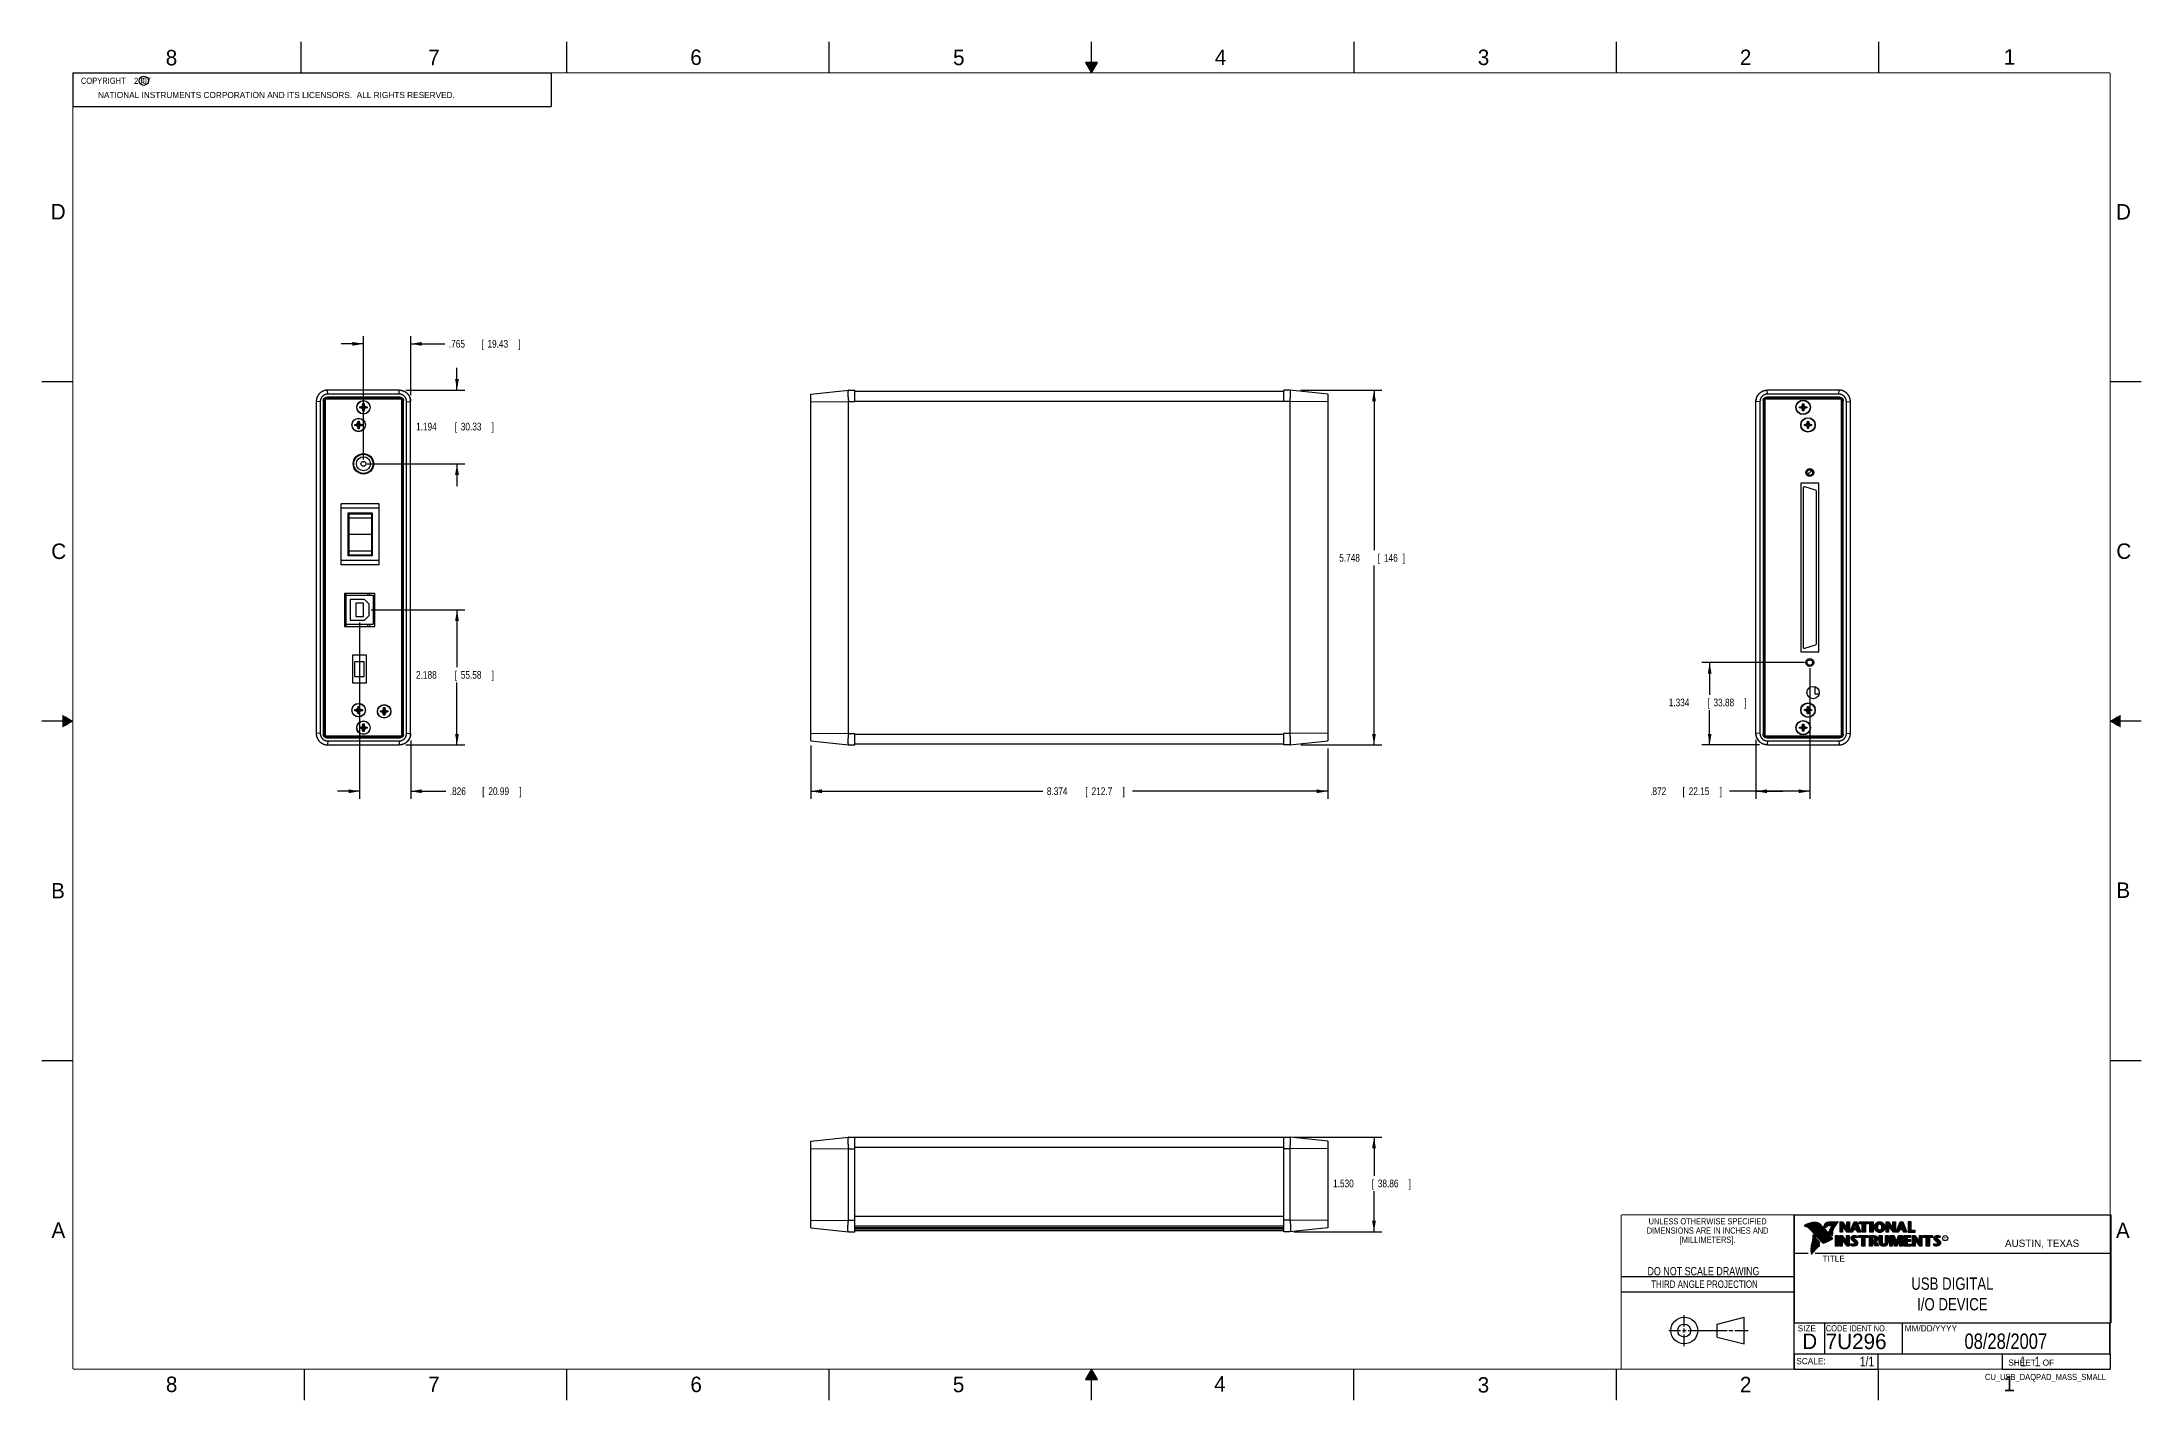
# Model space of a CAD drawing. Header units: inches. Extents: x 0 to 34, y 0 to 22.
import ezdxf
from ezdxf.enums import TextEntityAlignment as Align

# ---------------------------------------------------------------- set-up
doc = ezdxf.new("R2010")
doc.units = ezdxf.units.IN
doc.header["$LTSCALE"] = 1.87
doc.header["$MEASUREMENT"] = 0
doc.layers.get('0').update_dxf_attribs({"linetype": 'CONTINUOUS'})
doc.layers.add('DIMENSIONS', color=7, linetype='CONTINUOUS')
doc.styles.get("Standard").update_dxf_attribs({"font": 'txt', "width": 0.8})
doc.dimstyles.new('DIMSTYLE_1', dxfattribs={"dimtxt": 0.125, "dimasz": 0.18, "dimexe": 0.18, "dimexo": 0.0625, "dimgap": 0.09, "dimtad": 0, "dimtih": 1, "dimtoh": 1, "dimdec": 3, "dimzin": 4, "dimdsep": 46, "dimtxsty": 'STANDARD', "dimblk": '_FILLED', "dimblk1": '_FILLED', "dimblk2": '_FILLED', "dimcen": 0.09, "dimadec": 0, "dimazin": 0, "dimtp": 0.01, "dimtm": 0.01, "dimtfac": 1, "dimtdec": 3, "dimtofl": 0, "dimtmove": 0, "dimatfit": 3, "dimldrblk": '_FILLED', "dimfxl": 1, "dimtolj": 1, "dimtzin": 4, "dimarcsym": 0})

msp = doc.modelspace()

# ---------------------------------------------------------------- texts
at = {"color": 2, "linetype": 'CONTINUOUS'}
for s, height, p in [('8', 0.25, (2.0046, 21.6213)), ('7', 0.25, (6.2556, 21.6243)), ('6', 0.25, (10.5012, 21.6272)), ('5', 0.25, (14.7577, 21.6247)), ('4', 0.25, (18.9977, 21.6277)), ('3', 0.25, (23.257, 21.6259)), ('2', 0.25, (27.5025, 21.6262)), ('1', 0.25, (31.7781, 21.6326)), ('NATIONAL INSTRUMENTS CORPORATION AND ITS LICENSORS.  ALL RIGHTS RESERVED.', 0.1, (0.9071, 21.0911)), ('c', 0.1, (1.599, 21.3388)), ('D', 0.25, (0.1424, 19.125)), ('D', 0.25, (33.5947, 19.1236)), ('C', 0.25, (0.1508, 13.6246)), ('C', 0.25, (33.6004, 13.6267)), ('B', 0.25, (0.1484, 8.1257)), ('B', 0.25, (33.6006, 8.1345)), ('A', 0.25, (0.1541, 2.6261)), ('A', 0.25, (33.5939, 2.6228)), ('R', 0.042, (30.8076, 2.5994)), ('AUSTIN, TEXAS', 0.12, (31.7957, 2.479)), ('TITLE', 0.1, (28.8397, 2.2397)), ('SIZE', 0.1, (28.4379, 1.1118)), ('MM/DD/YYYY', 0.1, (30.1721, 1.1121)), ('SCALE:', 0.1, (28.4164, 0.5806)), ('8', 0.25, (2.0074, 0.1291)), ('7', 0.25, (6.2553, 0.1287)), ('6', 0.25, (10.5033, 0.1284)), ('5', 0.25, (14.754, 0.1262)), ('4', 0.25, (18.9884, 0.1369)), ('3', 0.25, (23.2555, 0.121)), ('2', 0.25, (27.5035, 0.1263)), ('1', 0.25, (31.7706, 0.139)), ('SHEET   OF', 0.1, (31.8499, 0.5557))]:
    msp.add_text(s, height=height, dxfattribs=at).set_placement(p)
for s, height, width, p in [('DIMENSIONS ARE IN INCHES AND', 0.1, 0.9, (26.9799, 2.6959)), ('UNLESS OTHERWISE SPECIFIED', 0.1, 0.9, (26.9799, 2.8459)), ('[MILLIMETERS].', 0.1, 0.9, (26.9799, 2.5459)), ('THIRD ANGLE PROJECTION', 0.12, 0.8, (26.9296, 1.8168))]:
    msp.add_text(s, height=height, dxfattribs=dict(at, width=width)).set_placement(p, align=Align.CENTER)
at = {"color": 7, "linetype": 'CONTINUOUS', "width": 0.8}
for s, height, p in [('DO NOT SCALE DRAWING', 0.135, (26.9127, 2.0199)), ('08/28/2007', 0.25, (31.81, 0.828))]:
    msp.add_text(s, height=height, dxfattribs=at).set_placement(p, align=Align.CENTER)
at = {"color": 7, "linetype": 'CONTINUOUS'}
for s, p in [('D  ', (28.5128, 0.8264)), ('7U296', (28.8928, 0.8245))]:
    msp.add_text(s, height=0.25, dxfattribs=at).set_placement(p)
at = {"color": 2, "linetype": 'CONTINUOUS', "width": 0.9}
msp.add_text('CODE IDENT NO.', height=0.1, dxfattribs=at).set_placement((28.8949, 1.1115))
at = {"color": 7, "linetype": 'CONTINUOUS', "width": 0.8}
msp.add_text('1/1', height=0.15625, dxfattribs=at).set_placement((29.677, 0.5469), align=Align.RIGHT)
at = {"color": 2, "linetype": 'CONTINUOUS', "width": 0.8}
msp.add_text('CU_USB_DAQPAD_MASS_SMALL', height=0.1, dxfattribs=at).set_placement((33.4328, 0.3236), align=Align.RIGHT)
at = {"color": 2, "linetype": 'CONTINUOUS', "insert": (0.5625, 21.4219), "char_height": 0.1, "width": 1.52, "attachment_point": 1}
msp.add_mtext('  COPYRIGHT    2007', dxfattribs=at)
at = {"color": 7, "linetype": 'CONTINUOUS'}
for s, insert, char_height, width, attachment_point in [('USB DIGITAL\\PI/O DEVICE', (30.9443, 1.9853), 0.2, 1.76, 2), ('     1   1', (31.8125, 0.7031), 0.15625, 1.25, 1)]:
    msp.add_mtext(s, dxfattribs=dict(at, insert=insert, char_height=char_height, width=width, attachment_point=attachment_point))

# ---------------------------------------------------------------- blocks, each defined once
blk = doc.blocks.new('_FILLED')
at = {"color": 0, "linetype": 'BYBLOCK'}
blk.add_solid([(0, 0), (-1, 0.17), (-1, -0.17)], dxfattribs=at)
blk = doc.blocks.new('*D0')
at = {"layer": 'DIMENSIONS', "color": 2, "linetype": 'CONTINUOUS'}
for p, q in [((5.207, 17.11), (4.847, 17.11)), ((5.207, 15.237), (5.207, 17.235)), ((5.972, 16.276), (5.972, 17.235)), ((5.972, 17.11), (6.528, 17.11))]:
    blk.add_line(p, q, dxfattribs=at)
at = {"layer": 'DIMENSIONS', "color": 2, "linetype": 'CONTINUOUS', "xscale": 0.18, "yscale": 0.18, "zscale": 0.18}
blk.add_blockref('_FILLED', (5.207, 17.11), dxfattribs=at)
at = {"layer": 'DIMENSIONS', "color": 2, "linetype": 'CONTINUOUS', "xscale": 0.18, "yscale": 0.18, "zscale": 0.18, "rotation": 180}
blk.add_blockref('_FILLED', (5.972, 17.11), dxfattribs=at)
at = {"layer": 'DIMENSIONS', "color": 2, "linetype": 'CONTINUOUS', "width": 0.8}
for s, p in [('.765', (6.591, 17.048)), ('[', (7.116, 17.048)), ('19.43', (7.216, 17.048)), (']', (7.716, 17.048))]:
    blk.add_text(s, height=0.125, dxfattribs=at).set_placement(p)
blk = doc.blocks.new('*D1')
at = {"layer": 'DIMENSIONS', "color": 2, "linetype": 'CONTINUOUS'}
for p, q in [((5.145, 12.594), (5.145, 9.737)), ((5.972, 10.686), (5.972, 9.737)), ((5.145, 9.862), (4.785, 9.862)), ((5.972, 9.862), (6.543, 9.862))]:
    blk.add_line(p, q, dxfattribs=at)
at = {"layer": 'DIMENSIONS', "color": 2, "linetype": 'CONTINUOUS', "xscale": 0.18, "yscale": 0.18, "zscale": 0.18}
blk.add_blockref('_FILLED', (5.145, 9.862), dxfattribs=at)
at = {"layer": 'DIMENSIONS', "color": 2, "linetype": 'CONTINUOUS', "xscale": 0.18, "yscale": 0.18, "zscale": 0.18, "rotation": 180}
blk.add_blockref('_FILLED', (5.972, 9.862), dxfattribs=at)
at = {"layer": 'DIMENSIONS', "color": 2, "linetype": 'CONTINUOUS', "width": 0.8}
for s, p in [('.826', (6.606, 9.8)), ('[', (7.131, 9.8)), ('20.99', (7.231, 9.8)), (']', (7.731, 9.8))]:
    blk.add_text(s, height=0.125, dxfattribs=at).set_placement(p)
blk = doc.blocks.new('*D2')
at = {"layer": 'DIMENSIONS', "color": 2, "linetype": 'CONTINUOUS'}
for p, q in [((6.722, 16.36), (6.722, 16.72)), ((5.891, 16.36), (6.847, 16.36)), ((5.269, 15.166), (6.847, 15.166)), ((6.722, 15.166), (6.722, 14.806))]:
    blk.add_line(p, q, dxfattribs=at)
at = {"layer": 'DIMENSIONS', "color": 2, "linetype": 'CONTINUOUS', "xscale": 0.18, "yscale": 0.18, "zscale": 0.18}
for p, rotation in [((6.722, 16.36), 270), ((6.722, 15.166), 90)]:
    blk.add_blockref('_FILLED', p, dxfattribs=dict(at, rotation=rotation))
at = {"layer": 'DIMENSIONS', "color": 2, "linetype": 'CONTINUOUS', "width": 0.8}
for s, p in [('1.194', (6.059, 15.707)), ('[', (6.684, 15.707)), ('30.33', (6.784, 15.707)), (']', (7.284, 15.707))]:
    blk.add_text(s, height=0.125, dxfattribs=at).set_placement(p)
blk = doc.blocks.new('*D3')
at = {"layer": 'DIMENSIONS', "color": 2, "linetype": 'CONTINUOUS'}
for p, q in [((5.334, 12.8), (6.847, 12.8)), ((6.722, 12.8), (6.722, 11.873)), ((6.722, 10.612), (6.722, 11.623)), ((5.896, 10.612), (6.847, 10.612))]:
    blk.add_line(p, q, dxfattribs=at)
at = {"layer": 'DIMENSIONS', "color": 2, "linetype": 'CONTINUOUS', "xscale": 0.18, "yscale": 0.18, "zscale": 0.18}
for p, rotation in [((6.722, 12.8), 90), ((6.722, 10.612), 270)]:
    blk.add_blockref('_FILLED', p, dxfattribs=dict(at, rotation=rotation))
at = {"layer": 'DIMENSIONS', "color": 2, "linetype": 'CONTINUOUS', "width": 0.8}
for s, p in [('2.188', (6.059, 11.685)), ('[', (6.684, 11.685)), ('55.58', (6.784, 11.685)), (']', (7.284, 11.685))]:
    blk.add_text(s, height=0.125, dxfattribs=at).set_placement(p)
blk = doc.blocks.new('*D4')
at = {"layer": 'DIMENSIONS', "color": 2, "linetype": 'CONTINUOUS'}
for p, q in [((28.551, 11.946), (26.888, 11.946)), ((27.013, 11.946), (27.013, 11.426)), ((27.013, 10.612), (27.013, 11.176)), ((27.822, 10.612), (26.888, 10.612))]:
    blk.add_line(p, q, dxfattribs=at)
at = {"layer": 'DIMENSIONS', "color": 2, "linetype": 'CONTINUOUS', "xscale": 0.18, "yscale": 0.18, "zscale": 0.18}
for p, rotation in [((27.013, 11.946), 90), ((27.013, 10.612), 270)]:
    blk.add_blockref('_FILLED', p, dxfattribs=dict(at, rotation=rotation))
at = {"layer": 'DIMENSIONS', "color": 2, "linetype": 'CONTINUOUS', "width": 0.8}
for s, p in [('1.334', (26.35, 11.238)), ('[', (26.975, 11.238)), ('33.88', (27.075, 11.238)), (']', (27.575, 11.238))]:
    blk.add_text(s, height=0.125, dxfattribs=at).set_placement(p)
blk = doc.blocks.new('*D5')
at = {"layer": 'DIMENSIONS', "color": 2, "linetype": 'CONTINUOUS'}
for p, q in [((28.635, 11.855), (28.635, 9.737)), ((27.763, 10.694), (27.763, 9.737)), ((28.199, 9.862), (27.336, 9.862)), ((27.763, 9.862), (28.199, 9.862)), ((28.635, 9.862), (28.199, 9.862))]:
    blk.add_line(p, q, dxfattribs=at)
at = {"layer": 'DIMENSIONS', "color": 2, "linetype": 'CONTINUOUS', "xscale": 0.18, "yscale": 0.18, "zscale": 0.18, "rotation": 180}
blk.add_blockref('_FILLED', (27.763, 9.862), dxfattribs=at)
at = {"layer": 'DIMENSIONS', "color": 2, "linetype": 'CONTINUOUS', "xscale": 0.18, "yscale": 0.18, "zscale": 0.18}
blk.add_blockref('_FILLED', (28.635, 9.862), dxfattribs=at)
at = {"layer": 'DIMENSIONS', "color": 2, "linetype": 'CONTINUOUS', "width": 0.8}
for s, p in [('.872', (26.049, 9.8)), ('[', (26.574, 9.8)), ('22.15', (26.674, 9.8)), (']', (27.174, 9.8))]:
    blk.add_text(s, height=0.125, dxfattribs=at).set_placement(p)
blk = doc.blocks.new('*D6')
at = {"layer": 'DIMENSIONS', "color": 2, "linetype": 'CONTINUOUS'}
for p, q in [((12.452, 10.601), (12.452, 9.737)), ((20.826, 10.553), (20.826, 9.737)), ((12.452, 9.862), (16.214, 9.862)), ((20.826, 9.862), (17.664, 9.862))]:
    blk.add_line(p, q, dxfattribs=at)
at = {"layer": 'DIMENSIONS', "color": 2, "linetype": 'CONTINUOUS', "xscale": 0.18, "yscale": 0.18, "zscale": 0.18, "rotation": 180}
blk.add_blockref('_FILLED', (12.452, 9.862), dxfattribs=at)
at = {"layer": 'DIMENSIONS', "color": 2, "linetype": 'CONTINUOUS', "xscale": 0.18, "yscale": 0.18, "zscale": 0.18}
blk.add_blockref('_FILLED', (20.826, 9.862), dxfattribs=at)
at = {"layer": 'DIMENSIONS', "color": 2, "linetype": 'CONTINUOUS', "width": 0.8}
for s, p in [('8.374', (16.277, 9.8)), ('[', (16.902, 9.8)), ('212.7', (17.002, 9.8)), (']', (17.502, 9.8))]:
    blk.add_text(s, height=0.125, dxfattribs=at).set_placement(p)
blk = doc.blocks.new('*D7')
at = {"layer": 'DIMENSIONS', "color": 2, "linetype": 'CONTINUOUS'}
for p, q in [((20.387, 16.36), (21.701, 16.36)), ((21.576, 16.36), (21.576, 13.768)), ((21.576, 10.612), (21.576, 13.518)), ((20.39, 10.612), (21.701, 10.612))]:
    blk.add_line(p, q, dxfattribs=at)
at = {"layer": 'DIMENSIONS', "color": 2, "linetype": 'CONTINUOUS', "xscale": 0.18, "yscale": 0.18, "zscale": 0.18}
for p, rotation in [((21.576, 16.36), 90), ((21.576, 10.612), 270)]:
    blk.add_blockref('_FILLED', p, dxfattribs=dict(at, rotation=rotation))
at = {"layer": 'DIMENSIONS', "color": 2, "linetype": 'CONTINUOUS', "width": 0.8}
for s, p in [('5.748', (21.013, 13.581)), ('[', (21.638, 13.581)), ('146', (21.738, 13.581)), (']', (22.038, 13.581))]:
    blk.add_text(s, height=0.125, dxfattribs=at).set_placement(p)
blk = doc.blocks.new('*D8')
at = {"layer": 'DIMENSIONS', "color": 2, "linetype": 'CONTINUOUS'}
for p, q in [((20.276, 4.257), (21.701, 4.257)), ((21.576, 4.257), (21.576, 3.633)), ((21.576, 2.727), (21.576, 3.383)), ((20.276, 2.727), (21.701, 2.727))]:
    blk.add_line(p, q, dxfattribs=at)
at = {"layer": 'DIMENSIONS', "color": 2, "linetype": 'CONTINUOUS', "xscale": 0.18, "yscale": 0.18, "zscale": 0.18}
for p, rotation in [((21.576, 4.257), 90), ((21.576, 2.727), 270)]:
    blk.add_blockref('_FILLED', p, dxfattribs=dict(at, rotation=rotation))
at = {"layer": 'DIMENSIONS', "color": 2, "linetype": 'CONTINUOUS', "width": 0.8}
for s, p in [('1.530', (20.913, 3.446)), ('[', (21.538, 3.446)), ('38.86', (21.638, 3.446)), (']', (22.138, 3.446))]:
    blk.add_text(s, height=0.125, dxfattribs=at).set_placement(p)

# ---------------------------------------------------------------- dimensions: what is measured, and where the dimension line sits
at = {"layer": 'DIMENSIONS', "color": 2, "linetype": 'CONTINUOUS'}
for base, p1, p2, angle, picture, middle in [((5.2069, 17.1104), (5.9719, 16.2759), (5.2069, 15.2369), 180, '*D0', (7.2034, 17.1104)), ((6.7219, 15.1664), (5.8907, 16.3604), (5.2694, 15.1664), 270, '*D2', (6.7219, 15.7697)), ((21.5759, 16.3604), (20.3902, 10.6124), (20.3873, 16.3604), 90, '*D7', (21.5759, 13.6431)), ((5.14543, 9.8624), (5.97189, 10.68613), (5.14543, 12.59393), 180, '*D1', (7.21846, 9.8624)), ((6.7219, 12.8004), (5.8962, 10.6124), (5.3345, 12.8004), 90, '*D3', (6.7219, 11.7476)), ((27.0126, 11.9464), (27.8217, 10.6124), (28.5507, 11.9464), 90, '*D4', (27.0126, 11.3006)), ((12.4519, 9.8624), (20.8259, 10.5532), (12.4519, 10.6012), 180, '*D6', (16.9393, 9.8624)), ((21.5759, 4.2568), (20.2764, 2.7268), (20.2764, 4.2568), 90, '*D8', (21.5759, 3.508))]:
    dim = msp.add_linear_dim(base=base, p1=p1, p2=p2, angle=angle, dimstyle='DIMSTYLE_1', dxfattribs=at)
    dim.commit()
    dim.dimension.update_dxf_attribs({"geometry": picture, "text_midpoint": middle, "dimtype": 160})
dim = msp.add_linear_dim(base=(28.6346, 9.8624), p1=(27.7626, 10.6944), p2=(28.6346, 11.8551), dimstyle='DIMSTYLE_1', dxfattribs=at)
dim.commit()
dim.dimension.update_dxf_attribs({"geometry": '*D5', "text_midpoint": (26.6614, 9.8624), "dimtype": 160})

# ---------------------------------------------------------------- linework, layer by layer
at = {"color": 2, "linetype": 'CONTINUOUS'}
for p, q in [((4.2, 21.5), (4.2, 22)), ((8.5, 21.5), (8.5, 22)), ((12.75, 21.5), (12.75, 22)), ((17, 21.5), (17, 22)), ((21.25, 22), (21.25, 21.5)), ((25.5, 22), (25.5, 21.5)), ((29.75, 22), (29.75, 21.5)), ((0.5, 21.5), (8.25, 21.5)), ((0.5, 21.5), (0.5, 20.9531)), ((8.25, 21.5), (8.25, 20.9531)), ((16.902, 21.6697), (17, 21.5)), ((17.098, 21.6697), (16.902, 21.6697)), ((16.9076, 21.66), (17.0924, 21.66)), ((16.9134, 21.65), (17.0866, 21.65)), ((16.9192, 21.64), (17.0808, 21.64)), ((16.925, 21.63), (17.0751, 21.63)), ((16.9307, 21.62), (17.0693, 21.62)), ((16.9365, 21.61), (17.0635, 21.61)), ((16.9423, 21.6), (17.0578, 21.6)), ((16.9481, 21.59), (17.052, 21.59)), ((16.9538, 21.58), (17.0462, 21.58)), ((16.9596, 21.57), (17.0404, 21.57)), ((16.9654, 21.56), (17.0347, 21.56)), ((16.9712, 21.55), (17.0289, 21.55)), ((16.9769, 21.54), (17.0231, 21.54)), ((16.9827, 21.53), (17.0173, 21.53)), ((16.9885, 21.52), (17.0116, 21.52)), ((16.9942, 21.51), (17.0058, 21.51)), ((17, 21.5), (17.098, 21.6697)), ((0.5, 20.9531), (8.25, 20.9531)), ((0, 16.5), (0.5, 16.5)), ((33.5, 16.5), (34, 16.5)), ((0.5, 11), (0, 11)), ((0.3303, 11.09), (0.3441, 11.09)), ((0.3303, 11.08), (0.3614, 11.08)), ((0.3303, 11.07), (0.3788, 11.07)), ((0.3303, 11.06), (0.3961, 11.06)), ((0.3303, 11.05), (0.4134, 11.05)), ((0.3303, 11.04), (0.4307, 11.04)), ((0.3303, 11.03), (0.448, 11.03)), ((0.3303, 11.02), (0.4654, 11.02)), ((0.3303, 11.01), (0.4827, 11.01)), ((0.3303, 10.99), (0.4827, 10.99)), ((0.3303, 10.98), (0.4654, 10.98)), ((0.3303, 10.97), (0.448, 10.97)), ((0.3303, 10.96), (0.4307, 10.96)), ((0.3303, 10.95), (0.4134, 10.95)), ((0.3303, 10.94), (0.3961, 10.94)), ((0.3303, 10.93), (0.3788, 10.93)), ((0.3303, 10.92), (0.3614, 10.92)), ((0.3303, 10.91), (0.3441, 10.91)), ((34, 11), (33.5, 11)), ((33.5173, 11.01), (33.6697, 11.01)), ((33.5173, 10.99), (33.6697, 10.99)), ((33.5347, 11.02), (33.6697, 11.02)), ((33.5347, 10.98), (33.6697, 10.98)), ((33.552, 11.03), (33.6697, 11.03)), ((33.552, 10.97), (33.6697, 10.97)), ((33.5693, 11.04), (33.6697, 11.04)), ((33.5693, 10.96), (33.6697, 10.96)), ((33.5866, 11.05), (33.6697, 11.05)), ((33.5866, 10.95), (33.6697, 10.95)), ((33.6039, 11.06), (33.6697, 11.06)), ((33.6039, 10.94), (33.6697, 10.94)), ((33.6213, 11.07), (33.6697, 11.07)), ((33.6213, 10.93), (33.6697, 10.93)), ((33.6386, 11.08), (33.6697, 11.08)), ((33.6386, 10.92), (33.6697, 10.92)), ((33.6559, 11.09), (33.6697, 11.09)), ((33.6559, 10.91), (33.6697, 10.91)), ((0, 5.5), (0.5, 5.5)), ((33.5, 5.5), (34, 5.5)), ((28.3793, 3.0003), (33.5093, 3.0003)), ((28.3793, 3.0003), (28.3793, 1.2503)), ((28.556, 2.8217), (28.556, 2.8246)), ((28.5629, 2.8193), (28.5629, 2.8291)), ((28.5698, 2.8166), (28.5698, 2.8333)), ((28.5766, 2.8137), (28.5766, 2.8374)), ((28.5835, 2.8105), (28.5835, 2.8412)), ((28.5904, 2.8071), (28.5904, 2.8449)), ((28.5972, 2.8034), (28.5972, 2.8479)), ((28.6041, 2.7994), (28.6041, 2.8508)), ((28.6109, 2.7952), (28.6109, 2.8535)), ((28.6178, 2.7906), (28.6178, 2.856)), ((28.6247, 2.7856), (28.6247, 2.8584)), ((28.6315, 2.7803), (28.6315, 2.8606)), ((28.6384, 2.7747), (28.6384, 2.8626)), ((28.6453, 2.7685), (28.6453, 2.8645)), ((28.6521, 2.762), (28.6521, 2.8662)), ((28.659, 2.7548), (28.659, 2.8679)), ((28.6659, 2.7474), (28.6659, 2.8695)), ((28.6727, 2.7398), (28.6727, 2.8708)), ((28.6796, 2.7323), (28.6796, 2.8719)), ((28.6865, 2.7247), (28.6865, 2.8727)), ((28.6933, 2.717), (28.6933, 2.8732)), ((28.7002, 2.7092), (28.7002, 2.8734)), ((28.707, 2.7014), (28.707, 2.8733)), ((28.7139, 2.6936), (28.7139, 2.873)), ((28.7208, 2.6856), (28.7208, 2.8724)), ((28.7276, 2.6776), (28.7276, 2.8716)), ((28.7345, 2.6696), (28.7345, 2.8704)), ((28.7414, 2.6615), (28.7414, 2.869)), ((28.7482, 2.6533), (28.7482, 2.8677)), ((28.7551, 2.6452), (28.7551, 2.8659)), ((28.762, 2.6372), (28.762, 2.8638)), ((28.7688, 2.6293), (28.7688, 2.8611)), ((28.7757, 2.6214), (28.7757, 2.858)), ((28.7826, 2.6137), (28.7826, 2.8543)), ((28.7894, 2.606), (28.7894, 2.8501)), ((28.7963, 2.5985), (28.7963, 2.8451)), ((28.8031, 2.591), (28.8031, 2.8394)), ((28.81, 2.5836), (28.81, 2.8328)), ((28.8169, 2.5762), (28.8169, 2.8253)), ((28.8237, 2.569), (28.8237, 2.8181)), ((28.8306, 2.5618), (28.8306, 2.8109)), ((28.8375, 2.5556), (28.8375, 2.8037)), ((28.8443, 2.5505), (28.8443, 2.7965)), ((28.8512, 2.5472), (28.8512, 2.7893)), ((28.8581, 2.5466), (28.8581, 2.782)), ((28.8865, 2.792), (28.8631, 2.8194)), ((28.8649, 2.5483), (28.8649, 2.7748)), ((28.8878, 2.7979), (28.8682, 2.8209)), ((28.8718, 2.8167), (28.8718, 2.8343)), ((28.8718, 2.5513), (28.8718, 2.7675)), ((28.8786, 2.8086), (28.8786, 2.8464)), ((28.8786, 2.5541), (28.8786, 2.7602)), ((28.8855, 2.8005), (28.8855, 2.854)), ((28.8855, 2.557), (28.8855, 2.7523)), ((28.8924, 2.8003), (28.8924, 2.8594)), ((28.8924, 2.5599), (28.8924, 2.744)), ((28.8992, 2.8044), (28.8992, 2.8634)), ((28.8992, 2.5628), (28.8992, 2.7357)), ((28.9061, 2.8094), (28.9061, 2.8668)), ((28.9061, 2.5659), (28.9061, 2.7274)), ((28.913, 2.8153), (28.913, 2.8696)), ((28.9198, 2.8223), (28.9198, 2.8719)), ((28.9267, 2.8275), (28.9267, 2.8737)), ((28.9336, 2.8311), (28.9336, 2.875)), ((28.9404, 2.8335), (28.9404, 2.8759)), ((28.962, 2.7048), (28.9438, 2.7257)), ((28.9473, 2.834), (28.9473, 2.8769)), ((28.9657, 2.7079), (28.9496, 2.7264)), ((28.9542, 2.8327), (28.9542, 2.8778)), ((28.9542, 2.7212), (28.9542, 2.7362)), ((28.961, 2.8306), (28.961, 2.8785)), ((28.961, 2.7133), (28.961, 2.7519)), ((28.9679, 2.8292), (28.9679, 2.8791)), ((28.9679, 2.7053), (28.9679, 2.7699)), ((28.9747, 2.8285), (28.9747, 2.8796)), ((28.9747, 2.697), (28.9747, 2.7823)), ((28.9816, 2.828), (28.9816, 2.88)), ((28.9816, 2.689), (28.9816, 2.7889)), ((28.9844, 2.885), (29.1009, 2.8868)), ((28.9845, 2.8802), (29.0882, 2.8817)), ((28.9885, 2.8278), (28.9885, 2.8802)), ((28.9885, 2.6813), (28.9885, 2.7921)), ((28.9953, 2.8276), (28.9953, 2.8803)), ((28.9953, 2.6998), (28.9953, 2.7939)), ((29.0022, 2.8263), (29.0022, 2.8804)), ((29.0022, 2.7448), (29.0022, 2.795)), ((29.0091, 2.822), (29.0091, 2.8805)), ((29.0091, 2.7642), (29.0091, 2.7954)), ((29.0159, 2.7805), (29.0159, 2.8806)), ((29.0228, 2.7947), (29.0228, 2.8807)), ((29.0297, 2.8073), (29.0297, 2.8808)), ((29.0365, 2.8188), (29.0365, 2.881)), ((29.0434, 2.8293), (29.0434, 2.8811)), ((29.0502, 2.8389), (29.0502, 2.8812)), ((29.0571, 2.8479), (29.0571, 2.8813)), ((29.064, 2.8562), (29.064, 2.8814)), ((29.0708, 2.8641), (29.0708, 2.8815)), ((29.0777, 2.8714), (29.0777, 2.8816)), ((29.1256, 2.8852), (29.1624, 2.8852)), ((29.1256, 2.7166), (29.1256, 2.8852)), ((29.1305, 2.8804), (29.16, 2.8804)), ((29.1305, 2.7215), (29.1305, 2.8804)), ((29.1604, 2.7215), (29.1305, 2.7215)), ((29.1395, 2.7215), (29.1395, 2.8804)), ((29.1462, 2.7215), (29.1462, 2.8804)), ((29.1529, 2.7215), (29.1529, 2.8804)), ((29.1604, 2.8299), (29.1596, 2.8804)), ((29.16, 2.8804), (29.2402, 2.7746)), ((29.2438, 2.7215), (29.1604, 2.8299)), ((29.1604, 2.8299), (29.1604, 2.7215)), ((29.1624, 2.8852), (29.2354, 2.7891)), ((29.2414, 2.7166), (29.1653, 2.8156)), ((29.1653, 2.8156), (29.1653, 2.7166)), ((29.1663, 2.8222), (29.1663, 2.872)), ((29.173, 2.8135), (29.173, 2.8632)), ((29.1798, 2.8048), (29.1798, 2.8543)), ((29.1865, 2.7961), (29.1865, 2.8455)), ((29.1932, 2.7873), (29.1932, 2.8367)), ((29.1999, 2.7786), (29.1999, 2.8278)), ((29.2066, 2.7699), (29.2066, 2.819)), ((29.2133, 2.7612), (29.2133, 2.8101)), ((29.22, 2.7525), (29.22, 2.8013)), ((29.2267, 2.7437), (29.2267, 2.7924)), ((29.2334, 2.735), (29.2334, 2.7836)), ((29.2354, 2.8852), (29.2754, 2.8852)), ((29.2354, 2.7891), (29.2354, 2.8852)), ((29.2402, 2.8804), (29.2705, 2.8804)), ((29.2402, 2.7746), (29.2402, 2.8804)), ((29.2402, 2.7263), (29.2402, 2.7746)), ((29.2705, 2.7215), (29.2438, 2.7215)), ((29.2469, 2.7215), (29.2469, 2.8804)), ((29.2536, 2.7215), (29.2536, 2.8804)), ((29.2603, 2.7215), (29.2603, 2.8804)), ((29.267, 2.7215), (29.267, 2.8804)), ((29.2705, 2.8804), (29.2705, 2.7215)), ((29.2754, 2.8852), (29.2754, 2.7166)), ((29.2853, 2.7167), (29.3541, 2.8851)), ((29.2926, 2.7216), (29.3574, 2.8802)), ((29.3219, 2.7216), (29.2926, 2.7216)), ((29.3006, 2.7216), (29.3006, 2.7411)), ((29.3073, 2.7216), (29.3073, 2.7575)), ((29.314, 2.7216), (29.314, 2.774)), ((29.3207, 2.7216), (29.3207, 2.7904)), ((29.3381, 2.7618), (29.3219, 2.7216)), ((29.3414, 2.7569), (29.3252, 2.7167)), ((29.3274, 2.7353), (29.3274, 2.8068)), ((29.3341, 2.752), (29.3341, 2.8232)), ((29.3968, 2.7618), (29.3381, 2.7618)), ((29.3408, 2.7618), (29.3408, 2.8396)), ((29.3933, 2.7569), (29.3414, 2.7569)), ((29.3434, 2.7787), (29.365, 2.8486)), ((29.3918, 2.7787), (29.3434, 2.7787)), ((29.3475, 2.7921), (29.3475, 2.8561)), ((29.3475, 2.7618), (29.3475, 2.7787)), ((29.35, 2.7836), (29.3686, 2.8438)), ((29.3854, 2.7836), (29.35, 2.7836)), ((29.3541, 2.8851), (29.3967, 2.8851)), ((29.3543, 2.8139), (29.3543, 2.8725)), ((29.3543, 2.7618), (29.3543, 2.7787)), ((29.3574, 2.8802), (29.3933, 2.8802)), ((29.361, 2.8356), (29.361, 2.8802)), ((29.361, 2.7618), (29.361, 2.7787)), ((29.365, 2.8486), (29.3728, 2.8486)), ((29.3677, 2.8486), (29.3677, 2.8802)), ((29.3677, 2.7618), (29.3677, 2.7787)), ((29.3686, 2.8438), (29.3691, 2.8438)), ((29.3691, 2.8438), (29.3854, 2.7836)), ((29.3728, 2.8486), (29.3918, 2.7787)), ((29.3744, 2.8428), (29.3744, 2.8802)), ((29.3744, 2.7618), (29.3744, 2.7787)), ((29.3811, 2.8181), (29.3811, 2.8802)), ((29.3811, 2.7618), (29.3811, 2.7787)), ((29.3878, 2.7935), (29.3878, 2.8802)), ((29.3878, 2.7618), (29.3878, 2.7787)), ((29.3933, 2.8802), (29.4535, 2.7216)), ((29.4068, 2.7167), (29.3933, 2.7569)), ((29.3945, 2.7618), (29.3945, 2.877)), ((29.3967, 2.8851), (29.4606, 2.7167)), ((29.4103, 2.7216), (29.3968, 2.7618)), ((29.4012, 2.7485), (29.4012, 2.8593)), ((29.4079, 2.7286), (29.4079, 2.8416)), ((29.4535, 2.7216), (29.4103, 2.7216)), ((29.4147, 2.7216), (29.4147, 2.8239)), ((29.4214, 2.7216), (29.4214, 2.8063)), ((29.4281, 2.7216), (29.4281, 2.7886)), ((29.4348, 2.7216), (29.4348, 2.7709)), ((29.4357, 2.8851), (29.584, 2.8851)), ((29.4357, 2.8537), (29.4357, 2.8851)), ((29.4843, 2.8537), (29.4357, 2.8537)), ((29.4406, 2.8802), (29.5791, 2.8802)), ((29.4406, 2.8586), (29.4406, 2.8802)), ((29.4892, 2.8586), (29.4406, 2.8586)), ((29.4415, 2.7216), (29.4415, 2.7532)), ((29.4482, 2.8586), (29.4482, 2.8802)), ((29.4482, 2.7216), (29.4482, 2.7355)), ((29.4549, 2.8586), (29.4549, 2.8802)), ((29.4616, 2.8586), (29.4616, 2.8802)), ((29.4684, 2.8586), (29.4684, 2.8802)), ((29.4751, 2.8586), (29.4751, 2.8802)), ((29.4818, 2.8586), (29.4818, 2.8802)), ((29.4843, 2.7167), (29.4843, 2.8537)), ((29.4892, 2.8586), (29.4885, 2.8802)), ((29.4892, 2.7216), (29.4892, 2.8586)), ((29.5305, 2.7216), (29.4892, 2.7216)), ((29.4952, 2.7216), (29.4952, 2.8802)), ((29.5019, 2.7216), (29.5019, 2.8802)), ((29.5086, 2.7216), (29.5086, 2.8802)), ((29.5153, 2.7216), (29.5153, 2.8802)), ((29.522, 2.7216), (29.522, 2.8802)), ((29.5305, 2.8586), (29.5288, 2.8802)), ((29.5791, 2.8586), (29.5305, 2.8586)), ((29.5305, 2.8586), (29.5305, 2.7216)), ((29.584, 2.8537), (29.5354, 2.8537)), ((29.5354, 2.8537), (29.5354, 2.7167)), ((29.5355, 2.8586), (29.5355, 2.8802)), ((29.5422, 2.8586), (29.5422, 2.8802)), ((29.5489, 2.8586), (29.5489, 2.8802)), ((29.5556, 2.8586), (29.5556, 2.8802)), ((29.5623, 2.8586), (29.5623, 2.8802)), ((29.569, 2.8586), (29.569, 2.8802)), ((29.5757, 2.8586), (29.5757, 2.8802)), ((29.5791, 2.8802), (29.5791, 2.8586)), ((29.584, 2.8851), (29.584, 2.8537)), ((29.6099, 2.8851), (29.6607, 2.8851)), ((29.6099, 2.7167), (29.6099, 2.8851)), ((29.6148, 2.8802), (29.6558, 2.8802)), ((29.6148, 2.7216), (29.6148, 2.8802)), ((29.6558, 2.7216), (29.6148, 2.7216)), ((29.6227, 2.7216), (29.6227, 2.8802)), ((29.6294, 2.7216), (29.6294, 2.8802)), ((29.6361, 2.7216), (29.6361, 2.8802)), ((29.6429, 2.7216), (29.6429, 2.8802)), ((29.6496, 2.7216), (29.6496, 2.8802)), ((29.6558, 2.8802), (29.6558, 2.7216)), ((29.6607, 2.8851), (29.6607, 2.7167)), ((29.6844, 2.806), (29.6846, 2.8095)), ((29.6844, 2.8025), (29.6844, 2.806)), ((29.6844, 2.7989), (29.6844, 2.8025)), ((29.6847, 2.7953), (29.6844, 2.7989)), ((29.6846, 2.8095), (29.6849, 2.813)), ((29.685, 2.7918), (29.6847, 2.7953)), ((29.6849, 2.813), (29.6853, 2.8165)), ((29.6854, 2.7882), (29.685, 2.7918)), ((29.6853, 2.8165), (29.6858, 2.8198)), ((29.686, 2.7847), (29.6854, 2.7882)), ((29.6858, 2.8198), (29.6865, 2.8232)), ((29.6866, 2.7812), (29.686, 2.7847)), ((29.6865, 2.8232), (29.6872, 2.8264)), ((29.6874, 2.7778), (29.6866, 2.7812)), ((29.6872, 2.8264), (29.6881, 2.8296)), ((29.6883, 2.7744), (29.6874, 2.7778)), ((29.6881, 2.8296), (29.6891, 2.8327)), ((29.6893, 2.7711), (29.6883, 2.7744)), ((29.6891, 2.8327), (29.6903, 2.8357)), ((29.6892, 2.8025), (29.6893, 2.8059)), ((29.6893, 2.7991), (29.6892, 2.8025)), ((29.6893, 2.8059), (29.6894, 2.8092)), ((29.6895, 2.7957), (29.6893, 2.7991)), ((29.6904, 2.7679), (29.6893, 2.7711)), ((29.6894, 2.8092), (29.6897, 2.8125)), ((29.6898, 2.7923), (29.6895, 2.7957)), ((29.6897, 2.8125), (29.6901, 2.8158)), ((29.6903, 2.7889), (29.6898, 2.7923)), ((29.6901, 2.8158), (29.6906, 2.819)), ((29.6903, 2.8357), (29.6915, 2.8386)), ((29.6908, 2.7855), (29.6903, 2.7889)), ((29.6915, 2.7647), (29.6904, 2.7679)), ((29.6906, 2.819), (29.6912, 2.8221)), ((29.6914, 2.7822), (29.6908, 2.7855)), ((29.6912, 2.8221), (29.692, 2.8252)), ((29.6922, 2.7789), (29.6914, 2.7822)), ((29.6915, 2.8386), (29.6929, 2.8415)), ((29.6928, 2.7617), (29.6915, 2.7647)), ((29.692, 2.8252), (29.6928, 2.8282)), ((29.693, 2.7757), (29.6922, 2.7789)), ((29.6928, 2.8282), (29.6938, 2.8311)), ((29.6942, 2.7587), (29.6928, 2.7617)), ((29.6929, 2.8415), (29.6944, 2.8443)), ((29.6939, 2.7726), (29.693, 2.7757)), ((29.6938, 2.8311), (29.6948, 2.8339)), ((29.695, 2.7695), (29.6939, 2.7726)), ((29.6957, 2.7558), (29.6942, 2.7587)), ((29.6944, 2.8443), (29.696, 2.847)), ((29.6948, 2.8339), (29.696, 2.8366)), ((29.695, 2.7695), (29.6948, 2.8339)), ((29.6961, 2.7666), (29.695, 2.7695)), ((29.6973, 2.753), (29.6957, 2.7558)), ((29.696, 2.847), (29.6977, 2.8497)), ((29.696, 2.8366), (29.6972, 2.8393)), ((29.6973, 2.7637), (29.6961, 2.7666)), ((29.6972, 2.8393), (29.6986, 2.8419)), ((29.6986, 2.7608), (29.6973, 2.7637)), ((29.699, 2.7502), (29.6973, 2.753)), ((29.6977, 2.8497), (29.6995, 2.8523)), ((29.6986, 2.8419), (29.7001, 2.8445)), ((29.7, 2.7581), (29.6986, 2.7608)), ((29.7008, 2.7475), (29.699, 2.7502)), ((29.6995, 2.8523), (29.7015, 2.8549)), ((29.7015, 2.7555), (29.7, 2.7581)), ((29.7001, 2.8445), (29.7017, 2.847)), ((29.7028, 2.745), (29.7008, 2.7475)), ((29.7015, 2.8549), (29.7035, 2.8574)), ((29.7015, 2.7555), (29.7017, 2.847)), ((29.7031, 2.7529), (29.7015, 2.7555)), ((29.7017, 2.847), (29.7035, 2.8495)), ((29.7048, 2.7425), (29.7028, 2.745)), ((29.7048, 2.7504), (29.7031, 2.7529)), ((29.7035, 2.8574), (29.7057, 2.8599)), ((29.7035, 2.8495), (29.7053, 2.8519)), ((29.7066, 2.7479), (29.7048, 2.7504)), ((29.7069, 2.7401), (29.7048, 2.7425)), ((29.7053, 2.8519), (29.7073, 2.8543)), ((29.7057, 2.8599), (29.708, 2.8623)), ((29.7085, 2.7456), (29.7066, 2.7479)), ((29.7091, 2.7377), (29.7069, 2.7401)), ((29.7073, 2.8543), (29.7093, 2.8566)), ((29.708, 2.8623), (29.7103, 2.8646)), ((29.7085, 2.7456), (29.7093, 2.8566)), ((29.7105, 2.7434), (29.7085, 2.7456)), ((29.7114, 2.7355), (29.7091, 2.7377)), ((29.7093, 2.8566), (29.7115, 2.8589)), ((29.7103, 2.8646), (29.7128, 2.8668)), ((29.7125, 2.7412), (29.7105, 2.7434)), ((29.7138, 2.7334), (29.7114, 2.7355)), ((29.7115, 2.8589), (29.7137, 2.861)), ((29.7147, 2.7391), (29.7125, 2.7412)), ((29.7128, 2.8668), (29.7152, 2.8689)), ((29.7137, 2.861), (29.716, 2.8631)), ((29.7162, 2.7314), (29.7138, 2.7334)), ((29.7147, 2.7391), (29.716, 2.8631)), ((29.7169, 2.7371), (29.7147, 2.7391)), ((29.7152, 2.8689), (29.7178, 2.8709)), ((29.716, 2.8631), (29.7183, 2.8651)), ((29.7188, 2.7295), (29.7162, 2.7314)), ((29.7192, 2.7353), (29.7169, 2.7371)), ((29.7178, 2.8709), (29.7204, 2.8727)), ((29.7183, 2.8651), (29.7207, 2.867)), ((29.7214, 2.7277), (29.7188, 2.7295)), ((29.7216, 2.7335), (29.7192, 2.7353)), ((29.7204, 2.8727), (29.723, 2.8745)), ((29.7207, 2.867), (29.7231, 2.8687)), ((29.7241, 2.726), (29.7214, 2.7277)), ((29.7216, 2.7335), (29.7231, 2.8687)), ((29.7241, 2.7318), (29.7216, 2.7335)), ((29.723, 2.8745), (29.7257, 2.8761)), ((29.7231, 2.8687), (29.7256, 2.8703)), ((29.7266, 2.7302), (29.7241, 2.7318)), ((29.7269, 2.7244), (29.7241, 2.726)), ((29.7256, 2.8703), (29.7281, 2.8718)), ((29.7257, 2.8761), (29.7285, 2.8776)), ((29.7292, 2.7288), (29.7266, 2.7302)), ((29.7299, 2.723), (29.7269, 2.7244)), ((29.7281, 2.8718), (29.7307, 2.8732)), ((29.7292, 2.7288), (29.7281, 2.8718)), ((29.7285, 2.8776), (29.7313, 2.8789)), ((29.7319, 2.7274), (29.7292, 2.7288)), ((29.7329, 2.7217), (29.7299, 2.723)), ((29.7307, 2.8732), (29.7333, 2.8745)), ((29.7313, 2.8789), (29.7342, 2.8802)), ((29.7313, 2.8045), (29.7314, 2.8068)), ((29.7313, 2.8022), (29.7313, 2.8045)), ((29.7313, 2.7999), (29.7313, 2.8022)), ((29.7314, 2.7975), (29.7313, 2.7999)), ((29.7314, 2.8068), (29.7315, 2.8091)), ((29.7315, 2.7952), (29.7314, 2.7975)), ((29.7315, 2.8091), (29.7316, 2.8113)), ((29.7316, 2.7929), (29.7315, 2.7952)), ((29.7316, 2.8113), (29.7318, 2.8135)), ((29.7318, 2.7906), (29.7316, 2.7929)), ((29.7318, 2.8135), (29.732, 2.8157)), ((29.732, 2.7883), (29.7318, 2.7906)), ((29.7347, 2.7262), (29.7319, 2.7274)), ((29.732, 2.8157), (29.7323, 2.8178)), ((29.7323, 2.7861), (29.732, 2.7883)), ((29.7323, 2.8178), (29.7325, 2.8198)), ((29.7326, 2.7839), (29.7323, 2.7861)), ((29.7325, 2.8198), (29.7328, 2.8218)), ((29.7329, 2.7818), (29.7326, 2.7839)), ((29.7328, 2.8218), (29.7332, 2.8237)), ((29.7333, 2.7798), (29.7329, 2.7818)), ((29.736, 2.7205), (29.7329, 2.7217)), ((29.7332, 2.8237), (29.7336, 2.8256)), ((29.7333, 2.8745), (29.736, 2.8757)), ((29.7337, 2.7778), (29.7333, 2.7798)), ((29.7336, 2.8256), (29.734, 2.8274)), ((29.7342, 2.7758), (29.7337, 2.7778)), ((29.734, 2.8274), (29.7345, 2.8291)), ((29.7342, 2.8802), (29.7371, 2.8814)), ((29.7347, 2.7739), (29.7342, 2.7758)), ((29.7345, 2.8291), (29.735, 2.8309)), ((29.7352, 2.7721), (29.7347, 2.7739)), ((29.7347, 2.7262), (29.7351, 2.7723)), ((29.7376, 2.7251), (29.7347, 2.7262)), ((29.735, 2.8309), (29.7356, 2.8326)), ((29.7358, 2.7703), (29.7352, 2.7721)), ((29.7356, 2.8326), (29.7362, 2.8343)), ((29.7357, 2.8328), (29.736, 2.8757)), ((29.7364, 2.7686), (29.7358, 2.7703)), ((29.736, 2.8757), (29.7388, 2.8768)), ((29.7392, 2.7194), (29.736, 2.7205)), ((29.7362, 2.8343), (29.7369, 2.8359)), ((29.7362, 2.8045), (29.7363, 2.8067)), ((29.7362, 2.8022), (29.7362, 2.8045)), ((29.7362, 2.8), (29.7362, 2.8022)), ((29.7363, 2.7977), (29.7362, 2.8)), ((29.7363, 2.8067), (29.7364, 2.8088)), ((29.7364, 2.7955), (29.7363, 2.7977)), ((29.7364, 2.8088), (29.7365, 2.811)), ((29.7365, 2.7932), (29.7364, 2.7955)), ((29.7371, 2.7669), (29.7364, 2.7686)), ((29.7365, 2.811), (29.7367, 2.8131)), ((29.7367, 2.791), (29.7365, 2.7932)), ((29.7367, 2.8131), (29.7369, 2.8152)), ((29.7369, 2.7888), (29.7367, 2.791)), ((29.7369, 2.8359), (29.7376, 2.8375)), ((29.7369, 2.8152), (29.7371, 2.8171)), ((29.7371, 2.7867), (29.7369, 2.7888)), ((29.7371, 2.8814), (29.7402, 2.8824)), ((29.7371, 2.8171), (29.7374, 2.8191)), ((29.7374, 2.7846), (29.7371, 2.7867)), ((29.7378, 2.7652), (29.7371, 2.7669)), ((29.7374, 2.8191), (29.7377, 2.8209)), ((29.7377, 2.7826), (29.7374, 2.7846)), ((29.7376, 2.8375), (29.7384, 2.8391)), ((29.7406, 2.7241), (29.7376, 2.7251)), ((29.7377, 2.8209), (29.738, 2.8228)), ((29.7381, 2.7807), (29.7377, 2.7826)), ((29.7385, 2.7636), (29.7378, 2.7652)), ((29.738, 2.8228), (29.7384, 2.8245)), ((29.7385, 2.7788), (29.7381, 2.7807)), ((29.7384, 2.8391), (29.7392, 2.8407)), ((29.7384, 2.8245), (29.7388, 2.8262)), ((29.7389, 2.777), (29.7385, 2.7788)), ((29.7393, 2.762), (29.7385, 2.7636)), ((29.7388, 2.8768), (29.7417, 2.8778)), ((29.7388, 2.8262), (29.7392, 2.8278)), ((29.7394, 2.7752), (29.7389, 2.777)), ((29.7392, 2.8407), (29.7401, 2.8422)), ((29.7392, 2.8278), (29.7397, 2.8294)), ((29.7402, 2.7605), (29.7393, 2.762)), ((29.7399, 2.7735), (29.7394, 2.7752)), ((29.7397, 2.8294), (29.7402, 2.831)), ((29.7404, 2.7719), (29.7399, 2.7735)), ((29.7401, 2.8422), (29.741, 2.8437)), ((29.7402, 2.8824), (29.7433, 2.8833)), ((29.7402, 2.831), (29.7408, 2.8325)), ((29.7411, 2.759), (29.7402, 2.7605)), ((29.741, 2.7703), (29.7404, 2.7719)), ((29.7438, 2.7232), (29.7406, 2.7241)), ((29.7408, 2.8325), (29.7414, 2.834)), ((29.741, 2.8437), (29.742, 2.8451)), ((29.7416, 2.7687), (29.741, 2.7703)), ((29.7421, 2.7576), (29.7411, 2.759)), ((29.7414, 2.834), (29.742, 2.8355)), ((29.7422, 2.7672), (29.7416, 2.7687)), ((29.7417, 2.8778), (29.7446, 2.8786)), ((29.7421, 2.8451), (29.7417, 2.8778)), ((29.742, 2.8451), (29.7431, 2.8464)), ((29.742, 2.8355), (29.7427, 2.8369)), ((29.7432, 2.7563), (29.7421, 2.7576)), ((29.7429, 2.7658), (29.7422, 2.7672)), ((29.7427, 2.8369), (29.7435, 2.8383)), ((29.7436, 2.7644), (29.7429, 2.7658)), ((29.7431, 2.8464), (29.7442, 2.8477)), ((29.7435, 2.7232), (29.7431, 2.7563)), ((29.7443, 2.7549), (29.7432, 2.7563)), ((29.7433, 2.8833), (29.7465, 2.8842)), ((29.7435, 2.8383), (29.7442, 2.8396)), ((29.7444, 2.763), (29.7436, 2.7644)), ((29.747, 2.7224), (29.7438, 2.7232)), ((29.7442, 2.8477), (29.7454, 2.8489)), ((29.7442, 2.8396), (29.7451, 2.8409)), ((29.7455, 2.7537), (29.7443, 2.7549)), ((29.7452, 2.7617), (29.7444, 2.763)), ((29.7446, 2.8786), (29.7476, 2.8794)), ((29.7451, 2.8409), (29.7459, 2.8421)), ((29.7461, 2.7605), (29.7452, 2.7617)), ((29.7454, 2.8489), (29.7467, 2.85)), ((29.7467, 2.7525), (29.7455, 2.7537)), ((29.7459, 2.8421), (29.7469, 2.8433)), ((29.747, 2.7593), (29.7461, 2.7605)), ((29.7465, 2.8842), (29.7497, 2.8849)), ((29.7467, 2.85), (29.748, 2.851)), ((29.748, 2.7514), (29.7467, 2.7525)), ((29.7469, 2.8433), (29.7478, 2.8444)), ((29.7479, 2.7582), (29.747, 2.7593)), ((29.7503, 2.7217), (29.747, 2.7224)), ((29.7476, 2.8794), (29.7507, 2.8801)), ((29.7478, 2.8444), (29.7488, 2.8454)), ((29.7489, 2.7571), (29.7479, 2.7582)), ((29.748, 2.851), (29.7493, 2.852)), ((29.7493, 2.7504), (29.748, 2.7514)), ((29.7488, 2.8454), (29.7498, 2.8463)), ((29.75, 2.7561), (29.7489, 2.7571)), ((29.7493, 2.852), (29.7507, 2.8529)), ((29.7508, 2.7494), (29.7493, 2.7504)), ((29.7497, 2.8849), (29.753, 2.8855)), ((29.7498, 2.8463), (29.7509, 2.8471)), ((29.7511, 2.7552), (29.75, 2.7561)), ((29.7502, 2.8526), (29.7502, 2.88)), ((29.7502, 2.7218), (29.7502, 2.7498)), ((29.7537, 2.7212), (29.7503, 2.7217)), ((29.7507, 2.8801), (29.7538, 2.8807)), ((29.7507, 2.8529), (29.7521, 2.8537)), ((29.7522, 2.7485), (29.7508, 2.7494)), ((29.7509, 2.8471), (29.752, 2.8479)), ((29.7522, 2.7543), (29.7511, 2.7552)), ((29.752, 2.8479), (29.7532, 2.8487)), ((29.7521, 2.8537), (29.7536, 2.8544)), ((29.7534, 2.7535), (29.7522, 2.7543)), ((29.7538, 2.7477), (29.7522, 2.7485)), ((29.753, 2.8855), (29.7563, 2.886)), ((29.7532, 2.8487), (29.7544, 2.8493)), ((29.7546, 2.7528), (29.7534, 2.7535)), ((29.7536, 2.8544), (29.7551, 2.855)), ((29.7571, 2.7208), (29.7537, 2.7212)), ((29.7538, 2.8807), (29.7569, 2.8811)), ((29.7553, 2.7471), (29.7538, 2.7477)), ((29.7544, 2.8493), (29.7556, 2.8499)), ((29.7559, 2.7522), (29.7546, 2.7528)), ((29.7551, 2.855), (29.7566, 2.8556)), ((29.7569, 2.7465), (29.7553, 2.7471)), ((29.7556, 2.8499), (29.7569, 2.8504)), ((29.7571, 2.7516), (29.7559, 2.7522)), ((29.7563, 2.886), (29.7597, 2.8863)), ((29.7566, 2.8556), (29.7582, 2.856)), ((29.7569, 2.8811), (29.7601, 2.8814)), ((29.7569, 2.8504), (29.7582, 2.8509)), ((29.7586, 2.746), (29.7569, 2.7465)), ((29.757, 2.8556), (29.757, 2.8811)), ((29.757, 2.7208), (29.757, 2.7465)), ((29.7585, 2.7511), (29.7571, 2.7516)), ((29.7605, 2.7205), (29.7571, 2.7208)), ((29.7582, 2.856), (29.7599, 2.8564)), ((29.7582, 2.8509), (29.7595, 2.8513)), ((29.7598, 2.7507), (29.7585, 2.7511)), ((29.7603, 2.7456), (29.7586, 2.746)), ((29.7595, 2.8513), (29.7609, 2.8517)), ((29.7597, 2.8863), (29.763, 2.8865)), ((29.7612, 2.7504), (29.7598, 2.7507)), ((29.7599, 2.8564), (29.7615, 2.8567)), ((29.7601, 2.8814), (29.7633, 2.8816)), ((29.762, 2.7453), (29.7603, 2.7456)), ((29.7639, 2.7203), (29.7605, 2.7205)), ((29.7609, 2.8517), (29.7623, 2.8519)), ((29.7626, 2.7501), (29.7612, 2.7504)), ((29.7615, 2.8567), (29.7632, 2.857)), ((29.7637, 2.7451), (29.762, 2.7453)), ((29.7623, 2.8519), (29.7637, 2.8521)), ((29.764, 2.75), (29.7626, 2.7501)), ((29.763, 2.8865), (29.7664, 2.8866)), ((29.7632, 2.857), (29.7649, 2.8571)), ((29.7633, 2.8816), (29.7665, 2.8817)), ((29.7637, 2.857), (29.7637, 2.8817)), ((29.7637, 2.8521), (29.7651, 2.8522)), ((29.7654, 2.745), (29.7637, 2.7451)), ((29.7637, 2.7203), (29.7637, 2.7451)), ((29.7673, 2.7203), (29.7639, 2.7203)), ((29.7655, 2.7499), (29.764, 2.75)), ((29.7649, 2.8571), (29.7667, 2.8571)), ((29.7651, 2.8522), (29.7666, 2.8522)), ((29.7672, 2.7451), (29.7654, 2.745)), ((29.767, 2.7499), (29.7655, 2.7499)), ((29.7664, 2.8866), (29.7698, 2.8866)), ((29.7665, 2.8817), (29.7696, 2.8817)), ((29.7666, 2.8522), (29.768, 2.8522)), ((29.7667, 2.8571), (29.7684, 2.857)), ((29.7684, 2.75), (29.767, 2.7499)), ((29.7689, 2.7452), (29.7672, 2.7451)), ((29.7707, 2.7203), (29.7673, 2.7203)), ((29.768, 2.8522), (29.7695, 2.852)), ((29.7684, 2.857), (29.7701, 2.8569)), ((29.7699, 2.7502), (29.7684, 2.75)), ((29.7707, 2.7454), (29.7689, 2.7452)), ((29.7695, 2.852), (29.771, 2.8518)), ((29.7696, 2.8817), (29.7728, 2.8815)), ((29.7698, 2.8866), (29.7732, 2.8864)), ((29.7714, 2.7505), (29.7699, 2.7502)), ((29.7701, 2.8569), (29.7718, 2.8566)), ((29.7704, 2.7203), (29.7708, 2.7454)), ((29.7724, 2.7457), (29.7707, 2.7454)), ((29.774, 2.7205), (29.7707, 2.7203)), ((29.771, 2.8518), (29.7724, 2.8515)), ((29.7729, 2.7508), (29.7714, 2.7505)), ((29.7718, 2.8566), (29.7735, 2.8563)), ((29.7724, 2.8565), (29.7728, 2.8815)), ((29.7724, 2.8515), (29.7738, 2.8511)), ((29.7741, 2.7461), (29.7724, 2.7457)), ((29.7728, 2.8815), (29.776, 2.8812)), ((29.7743, 2.7512), (29.7729, 2.7508)), ((29.7732, 2.8864), (29.7765, 2.8861)), ((29.7735, 2.8563), (29.7751, 2.8558)), ((29.7738, 2.8511), (29.7752, 2.8507)), ((29.7773, 2.7208), (29.774, 2.7205)), ((29.7757, 2.7466), (29.7741, 2.7461)), ((29.7757, 2.7517), (29.7743, 2.7512)), ((29.7751, 2.8558), (29.7767, 2.8554)), ((29.7752, 2.8507), (29.7766, 2.8502)), ((29.7771, 2.7522), (29.7757, 2.7517)), ((29.7774, 2.7471), (29.7757, 2.7466)), ((29.776, 2.8812), (29.7791, 2.8808)), ((29.7765, 2.8861), (29.7798, 2.8856)), ((29.7766, 2.8502), (29.7779, 2.8497)), ((29.7767, 2.8554), (29.7783, 2.8548)), ((29.7784, 2.7528), (29.7771, 2.7522)), ((29.7771, 2.7208), (29.7774, 2.7471)), ((29.7805, 2.7212), (29.7773, 2.7208)), ((29.779, 2.7477), (29.7774, 2.7471)), ((29.7779, 2.8497), (29.7791, 2.8491)), ((29.7783, 2.8548), (29.7798, 2.8542)), ((29.7796, 2.7534), (29.7784, 2.7528)), ((29.7788, 2.8546), (29.7791, 2.8808)), ((29.7805, 2.7484), (29.779, 2.7477)), ((29.7791, 2.8808), (29.7822, 2.8803)), ((29.7791, 2.8491), (29.7803, 2.8485)), ((29.7808, 2.7541), (29.7796, 2.7534)), ((29.7798, 2.8856), (29.7831, 2.885)), ((29.7798, 2.8542), (29.7813, 2.8535)), ((29.7803, 2.8485), (29.7814, 2.8478)), ((29.782, 2.7491), (29.7805, 2.7484)), ((29.7837, 2.7218), (29.7805, 2.7212)), ((29.7819, 2.7549), (29.7808, 2.7541)), ((29.7813, 2.8535), (29.7827, 2.8527)), ((29.7814, 2.8478), (29.7825, 2.847)), ((29.783, 2.7557), (29.7819, 2.7549)), ((29.7834, 2.75), (29.782, 2.7491)), ((29.7822, 2.8803), (29.7853, 2.8796)), ((29.7825, 2.847), (29.7835, 2.8462)), ((29.7827, 2.8527), (29.7841, 2.8519)), ((29.784, 2.7565), (29.783, 2.7557)), ((29.7831, 2.885), (29.7864, 2.8843)), ((29.7848, 2.7509), (29.7834, 2.75)), ((29.7835, 2.8462), (29.7845, 2.8454)), ((29.7868, 2.7224), (29.7837, 2.7218)), ((29.7838, 2.7218), (29.7841, 2.7504)), ((29.785, 2.7575), (29.784, 2.7565)), ((29.7841, 2.8519), (29.7854, 2.851)), ((29.7845, 2.8454), (29.7854, 2.8445)), ((29.7861, 2.7519), (29.7848, 2.7509)), ((29.785, 2.8512), (29.7853, 2.8796)), ((29.7859, 2.7585), (29.785, 2.7575)), ((29.7853, 2.8796), (29.7883, 2.8788)), ((29.7854, 2.851), (29.7866, 2.85)), ((29.7854, 2.8445), (29.7863, 2.8436)), ((29.7867, 2.7595), (29.7859, 2.7585)), ((29.7873, 2.7529), (29.7861, 2.7519)), ((29.7863, 2.8436), (29.7871, 2.8426)), ((29.7864, 2.8843), (29.7896, 2.8835)), ((29.7866, 2.85), (29.7878, 2.849)), ((29.7876, 2.7607), (29.7867, 2.7595)), ((29.7899, 2.7232), (29.7868, 2.7224)), ((29.7871, 2.8426), (29.7879, 2.8416)), ((29.7885, 2.7541), (29.7873, 2.7529)), ((29.7884, 2.7619), (29.7876, 2.7607)), ((29.7878, 2.849), (29.7889, 2.848)), ((29.7879, 2.8416), (29.7887, 2.8405)), ((29.7883, 2.8788), (29.7913, 2.8779)), ((29.7891, 2.7632), (29.7884, 2.7619)), ((29.7896, 2.7553), (29.7885, 2.7541)), ((29.7887, 2.8405), (29.7894, 2.8394)), ((29.7889, 2.848), (29.79, 2.8469)), ((29.7898, 2.7645), (29.7891, 2.7632)), ((29.7894, 2.8394), (29.79, 2.8382)), ((29.7896, 2.8835), (29.7928, 2.8826)), ((29.7906, 2.7566), (29.7896, 2.7553)), ((29.7905, 2.766), (29.7898, 2.7645)), ((29.7929, 2.7241), (29.7899, 2.7232)), ((29.79, 2.8469), (29.791, 2.8457)), ((29.79, 2.8382), (29.7907, 2.8369)), ((29.7912, 2.7674), (29.7905, 2.766)), ((29.7916, 2.7579), (29.7906, 2.7566)), ((29.7907, 2.8369), (29.7913, 2.8355)), ((29.791, 2.8457), (29.7919, 2.8445)), ((29.7918, 2.769), (29.7912, 2.7674)), ((29.7913, 2.8779), (29.7942, 2.8769)), ((29.7917, 2.8448), (29.7913, 2.8779)), ((29.7913, 2.8355), (29.7919, 2.8341)), ((29.7925, 2.7593), (29.7916, 2.7579)), ((29.7924, 2.7705), (29.7918, 2.769)), ((29.7919, 2.8445), (29.7928, 2.8432)), ((29.7919, 2.8341), (29.7924, 2.8325)), ((29.7924, 2.8325), (29.793, 2.8309)), ((29.793, 2.7721), (29.7924, 2.7705)), ((29.7934, 2.7608), (29.7925, 2.7593)), ((29.7929, 2.7241), (29.7926, 2.7594)), ((29.7928, 2.8826), (29.7959, 2.8815)), ((29.7928, 2.8432), (29.7936, 2.8418)), ((29.7959, 2.7252), (29.7929, 2.7241)), ((29.793, 2.8309), (29.7935, 2.8292)), ((29.7935, 2.7738), (29.793, 2.7721)), ((29.7942, 2.7623), (29.7934, 2.7608)), ((29.7935, 2.8292), (29.7941, 2.8274)), ((29.794, 2.7755), (29.7935, 2.7738)), ((29.7936, 2.8418), (29.7944, 2.8404)), ((29.7945, 2.7773), (29.794, 2.7755)), ((29.7941, 2.8274), (29.7945, 2.8256)), ((29.7942, 2.8769), (29.7971, 2.8758)), ((29.795, 2.7639), (29.7942, 2.7623)), ((29.7944, 2.8404), (29.7951, 2.839)), ((29.7945, 2.8256), (29.795, 2.8236)), ((29.795, 2.7791), (29.7945, 2.7773)), ((29.7976, 2.7206), (29.7945, 2.7195)), ((29.795, 2.8236), (29.7954, 2.8217)), ((29.7954, 2.781), (29.795, 2.7791)), ((29.7957, 2.7655), (29.795, 2.7639)), ((29.7951, 2.839), (29.7958, 2.8374)), ((29.7954, 2.8217), (29.7958, 2.8196)), ((29.7958, 2.7829), (29.7954, 2.781)), ((29.7963, 2.7672), (29.7957, 2.7655)), ((29.7958, 2.8374), (29.7964, 2.8359)), ((29.7958, 2.8196), (29.7961, 2.8175)), ((29.7961, 2.7849), (29.7958, 2.7829)), ((29.7959, 2.8815), (29.799, 2.8803)), ((29.7989, 2.7264), (29.7959, 2.7252)), ((29.7961, 2.8175), (29.7964, 2.8154)), ((29.7964, 2.7869), (29.7961, 2.7849)), ((29.797, 2.7688), (29.7963, 2.7672)), ((29.7964, 2.8359), (29.797, 2.8342)), ((29.7964, 2.8154), (29.7966, 2.8132)), ((29.7966, 2.789), (29.7964, 2.7869)), ((29.7966, 2.8132), (29.7968, 2.811)), ((29.7968, 2.7911), (29.7966, 2.789)), ((29.7968, 2.811), (29.7969, 2.8088)), ((29.7969, 2.7932), (29.7968, 2.7911)), ((29.7969, 2.8088), (29.797, 2.8066)), ((29.7971, 2.7954), (29.7969, 2.7932)), ((29.797, 2.8342), (29.7976, 2.8324)), ((29.797, 2.8066), (29.7971, 2.8044)), ((29.7976, 2.7706), (29.797, 2.7688)), ((29.7971, 2.8758), (29.8, 2.8746)), ((29.7971, 2.8044), (29.7972, 2.8021)), ((29.7972, 2.7999), (29.7971, 2.7976)), ((29.7971, 2.7976), (29.7971, 2.7954)), ((29.7977, 2.8322), (29.7972, 2.8758)), ((29.7972, 2.8021), (29.7972, 2.7999)), ((29.7976, 2.8324), (29.7982, 2.8306)), ((29.7982, 2.7724), (29.7976, 2.7706)), ((29.8008, 2.7219), (29.7976, 2.7206)), ((29.7982, 2.8306), (29.7988, 2.8287)), ((29.7987, 2.7742), (29.7982, 2.7724)), ((29.7989, 2.7264), (29.7984, 2.7729)), ((29.7993, 2.7761), (29.7987, 2.7742)), ((29.7988, 2.8287), (29.7993, 2.8267)), ((29.8017, 2.7277), (29.7989, 2.7264)), ((29.799, 2.8803), (29.802, 2.879)), ((29.7993, 2.8267), (29.7997, 2.8247)), ((29.7997, 2.778), (29.7993, 2.7761)), ((29.7997, 2.8247), (29.8002, 2.8226)), ((29.8002, 2.78), (29.7997, 2.778)), ((29.8, 2.8746), (29.8027, 2.8732)), ((29.8002, 2.8226), (29.8006, 2.8204)), ((29.8006, 2.782), (29.8002, 2.78)), ((29.8006, 2.8204), (29.8009, 2.8182)), ((29.8009, 2.7841), (29.8006, 2.782)), ((29.8039, 2.7233), (29.8008, 2.7219)), ((29.8009, 2.8182), (29.8012, 2.816)), ((29.8012, 2.7863), (29.8009, 2.7841)), ((29.8012, 2.816), (29.8014, 2.8137)), ((29.8014, 2.7885), (29.8012, 2.7863)), ((29.8014, 2.8137), (29.8016, 2.8114)), ((29.8017, 2.7907), (29.8014, 2.7885)), ((29.8016, 2.8114), (29.8018, 2.8091)), ((29.8018, 2.7929), (29.8017, 2.7907)), ((29.8046, 2.7291), (29.8017, 2.7277)), ((29.8018, 2.8091), (29.8019, 2.8068)), ((29.8019, 2.7952), (29.8018, 2.7929)), ((29.8019, 2.8068), (29.802, 2.8045)), ((29.802, 2.7975), (29.8019, 2.7952)), ((29.802, 2.879), (29.805, 2.8776)), ((29.802, 2.8045), (29.802, 2.8022)), ((29.802, 2.8022), (29.802, 2.7998)), ((29.802, 2.7998), (29.802, 2.7975)), ((29.8027, 2.8732), (29.8054, 2.8718)), ((29.8069, 2.7248), (29.8039, 2.7233)), ((29.8046, 2.7291), (29.8054, 2.8718)), ((29.8073, 2.7306), (29.8046, 2.7291)), ((29.805, 2.8776), (29.8078, 2.876)), ((29.8054, 2.8718), (29.8081, 2.8702)), ((29.8098, 2.7264), (29.8069, 2.7248)), ((29.8099, 2.7323), (29.8073, 2.7306)), ((29.8078, 2.876), (29.8106, 2.8744)), ((29.8081, 2.8702), (29.8106, 2.8686)), ((29.8126, 2.7282), (29.8098, 2.7264)), ((29.8125, 2.734), (29.8099, 2.7323)), ((29.8106, 2.8744), (29.8134, 2.8726)), ((29.8106, 2.8686), (29.8131, 2.8668)), ((29.8125, 2.734), (29.8131, 2.8668)), ((29.8149, 2.7358), (29.8125, 2.734)), ((29.8153, 2.73), (29.8126, 2.7282)), ((29.8131, 2.8668), (29.8155, 2.865)), ((29.8134, 2.8726), (29.816, 2.8708)), ((29.8172, 2.7377), (29.8149, 2.7358)), ((29.8179, 2.732), (29.8153, 2.73)), ((29.8155, 2.865), (29.8179, 2.863)), ((29.816, 2.8708), (29.8186, 2.8688)), ((29.8194, 2.7398), (29.8172, 2.7377)), ((29.8179, 2.863), (29.8201, 2.861)), ((29.8194, 2.7398), (29.8179, 2.863)), ((29.8204, 2.7341), (29.8179, 2.732)), ((29.8186, 2.8688), (29.8211, 2.8667)), ((29.8215, 2.7419), (29.8194, 2.7398)), ((29.8201, 2.861), (29.8222, 2.8589)), ((29.8228, 2.7362), (29.8204, 2.7341)), ((29.8211, 2.8667), (29.8234, 2.8646)), ((29.8235, 2.7441), (29.8215, 2.7419)), ((29.8222, 2.8589), (29.8243, 2.8567)), ((29.825, 2.7385), (29.8228, 2.7362)), ((29.8234, 2.8646), (29.8257, 2.8623)), ((29.8254, 2.7463), (29.8235, 2.7441)), ((29.8243, 2.8567), (29.8263, 2.8544)), ((29.8272, 2.7408), (29.825, 2.7385)), ((29.8254, 2.7463), (29.8263, 2.8544)), ((29.8273, 2.7487), (29.8254, 2.7463)), ((29.8257, 2.8623), (29.8279, 2.86)), ((29.8263, 2.8544), (29.8281, 2.8521)), ((29.8292, 2.7433), (29.8272, 2.7408)), ((29.829, 2.7511), (29.8273, 2.7487)), ((29.8279, 2.86), (29.83, 2.8575)), ((29.8281, 2.8521), (29.8299, 2.8497)), ((29.8307, 2.7536), (29.829, 2.7511)), ((29.8312, 2.7458), (29.8292, 2.7433)), ((29.8299, 2.8497), (29.8315, 2.8472)), ((29.83, 2.8575), (29.832, 2.8551)), ((29.8323, 2.7562), (29.8307, 2.7536)), ((29.833, 2.7484), (29.8312, 2.7458)), ((29.8315, 2.8472), (29.8331, 2.8447)), ((29.832, 2.8551), (29.8339, 2.8525)), ((29.8323, 2.7562), (29.8331, 2.8447)), ((29.8338, 2.7589), (29.8323, 2.7562)), ((29.8348, 2.751), (29.833, 2.7484)), ((29.8331, 2.8447), (29.8345, 2.8421)), ((29.8352, 2.7616), (29.8338, 2.7589)), ((29.8339, 2.8525), (29.8356, 2.8499)), ((29.8345, 2.8421), (29.8359, 2.8395)), ((29.8365, 2.7537), (29.8348, 2.751)), ((29.8365, 2.7643), (29.8352, 2.7616)), ((29.8356, 2.8499), (29.8373, 2.8472)), ((29.8359, 2.8395), (29.8371, 2.8368)), ((29.8377, 2.7671), (29.8365, 2.7643)), ((29.838, 2.7565), (29.8365, 2.7537)), ((29.8371, 2.8368), (29.8383, 2.834)), ((29.8373, 2.8472), (29.8388, 2.8444)), ((29.8388, 2.77), (29.8377, 2.7671)), ((29.8395, 2.7594), (29.838, 2.7565)), ((29.8383, 2.834), (29.8393, 2.8311)), ((29.8388, 2.8444), (29.8403, 2.8416)), ((29.8399, 2.773), (29.8388, 2.77)), ((29.8393, 2.8311), (29.8402, 2.8281)), ((29.8399, 2.773), (29.8393, 2.8311)), ((29.8409, 2.7623), (29.8395, 2.7594)), ((29.8408, 2.776), (29.8399, 2.773)), ((29.8402, 2.8281), (29.8411, 2.825)), ((29.8403, 2.8416), (29.8416, 2.8387)), ((29.8416, 2.779), (29.8408, 2.776)), ((29.8422, 2.7653), (29.8409, 2.7623)), ((29.8411, 2.825), (29.8418, 2.8218)), ((29.8416, 2.8387), (29.8428, 2.8357)), ((29.8423, 2.7821), (29.8416, 2.779)), ((29.8418, 2.8218), (29.8425, 2.8186)), ((29.8434, 2.7683), (29.8422, 2.7653)), ((29.8428, 2.7853), (29.8423, 2.7821)), ((29.8425, 2.8186), (29.843, 2.8153)), ((29.8428, 2.8357), (29.8439, 2.8327)), ((29.8433, 2.7886), (29.8428, 2.7853)), ((29.843, 2.8153), (29.8435, 2.812)), ((29.8437, 2.7918), (29.8433, 2.7886)), ((29.8445, 2.7714), (29.8434, 2.7683)), ((29.8435, 2.812), (29.8438, 2.8086)), ((29.8439, 2.7951), (29.8437, 2.7918)), ((29.8438, 2.8086), (29.844, 2.8052)), ((29.8439, 2.8327), (29.8449, 2.8295)), ((29.8441, 2.7985), (29.8439, 2.7951)), ((29.844, 2.8052), (29.8441, 2.8018)), ((29.8441, 2.8018), (29.8441, 2.7985)), ((29.8455, 2.7746), (29.8445, 2.7714)), ((29.8449, 2.8295), (29.8458, 2.8262)), ((29.8463, 2.7779), (29.8455, 2.7746)), ((29.8458, 2.8262), (29.8466, 2.8229)), ((29.847, 2.7812), (29.8463, 2.7779)), ((29.8466, 2.8229), (29.8473, 2.8195)), ((29.8477, 2.7845), (29.847, 2.7812)), ((29.8473, 2.8195), (29.8479, 2.816)), ((29.8482, 2.7879), (29.8477, 2.7845)), ((29.8479, 2.816), (29.8483, 2.8125)), ((29.8485, 2.7914), (29.8482, 2.7879)), ((29.8483, 2.8125), (29.8486, 2.809)), ((29.8488, 2.7949), (29.8485, 2.7914)), ((29.8486, 2.809), (29.8489, 2.8054)), ((29.8489, 2.7984), (29.8488, 2.7949)), ((29.8489, 2.8054), (29.849, 2.8019)), ((29.849, 2.8019), (29.8489, 2.7984)), ((29.8727, 2.8852), (29.9095, 2.8852)), ((29.8727, 2.7166), (29.8727, 2.8852)), ((29.8775, 2.8804), (29.907, 2.8804)), ((29.8775, 2.7215), (29.8775, 2.8804)), ((29.9074, 2.7215), (29.8775, 2.7215)), ((29.8845, 2.7215), (29.8845, 2.8804)), ((29.8929, 2.7215), (29.8929, 2.8804)), ((29.8996, 2.7215), (29.8996, 2.8804)), ((29.9046, 2.8804), (29.9074, 2.8299)), ((29.907, 2.8804), (29.9873, 2.7746)), ((29.9909, 2.7215), (29.9074, 2.8299)), ((29.9074, 2.8299), (29.9074, 2.7215)), ((29.9095, 2.8852), (29.9824, 2.7891)), ((29.9113, 2.8249), (29.9113, 2.8747)), ((29.9885, 2.7166), (29.9123, 2.8156)), ((29.9123, 2.8156), (29.9123, 2.7166)), ((29.918, 2.8162), (29.918, 2.8659)), ((29.9247, 2.8074), (29.9247, 2.857)), ((29.9315, 2.7987), (29.9315, 2.8482)), ((29.9382, 2.79), (29.9382, 2.8393)), ((29.9449, 2.7813), (29.9449, 2.8305)), ((29.9516, 2.7725), (29.9516, 2.8216)), ((29.9583, 2.7638), (29.9583, 2.8128)), ((29.965, 2.7551), (29.965, 2.804)), ((29.9717, 2.7464), (29.9717, 2.7951)), ((29.9784, 2.7376), (29.9784, 2.7863)), ((29.9824, 2.8852), (30.0224, 2.8852)), ((29.9824, 2.7891), (29.9824, 2.8852)), ((29.9851, 2.7289), (29.9873, 2.7746)), ((29.9873, 2.8804), (30.0175, 2.8804)), ((29.9873, 2.7746), (29.9873, 2.8804)), ((30.0175, 2.7215), (29.9909, 2.7215)), ((29.9919, 2.7202), (29.9919, 2.8804)), ((29.9986, 2.7215), (29.9986, 2.8804)), ((30.0053, 2.7215), (30.0053, 2.8804)), ((30.012, 2.7215), (30.012, 2.8804)), ((30.0175, 2.8804), (30.0175, 2.7215)), ((30.0224, 2.8852), (30.0224, 2.7166)), ((30.0324, 2.7167), (30.1013, 2.8851)), ((30.0397, 2.7216), (30.1045, 2.8802)), ((30.069, 2.7216), (30.0397, 2.7216)), ((30.0456, 2.7216), (30.0456, 2.7359)), ((30.0523, 2.7216), (30.0523, 2.7524)), ((30.059, 2.7216), (30.059, 2.7688)), ((30.0657, 2.7216), (30.0657, 2.7852)), ((30.0852, 2.7618), (30.069, 2.7216)), ((30.0885, 2.7569), (30.0723, 2.7167)), ((30.0724, 2.73), (30.0724, 2.8016)), ((30.0791, 2.7467), (30.0791, 2.818)), ((30.1439, 2.7618), (30.0852, 2.7618)), ((30.0858, 2.7618), (30.0858, 2.8345)), ((30.1404, 2.7569), (30.0885, 2.7569)), ((30.0905, 2.7787), (30.1121, 2.8486)), ((30.1389, 2.7787), (30.0905, 2.7787)), ((30.0925, 2.7618), (30.0925, 2.8509)), ((30.0971, 2.7836), (30.1157, 2.8438)), ((30.1325, 2.7836), (30.0971, 2.7836)), ((30.0992, 2.807), (30.0992, 2.8673)), ((30.0992, 2.7618), (30.0992, 2.7787)), ((30.1013, 2.8851), (30.1438, 2.8851)), ((30.1045, 2.8802), (30.1404, 2.8802)), ((30.106, 2.8287), (30.106, 2.8802)), ((30.106, 2.7618), (30.106, 2.7787)), ((30.1121, 2.8486), (30.1199, 2.8486)), ((30.1127, 2.8486), (30.1127, 2.8802)), ((30.1127, 2.7618), (30.1127, 2.7787)), ((30.1157, 2.8438), (30.1162, 2.8438)), ((30.1162, 2.8438), (30.1325, 2.7836)), ((30.1194, 2.8486), (30.1194, 2.8802)), ((30.1194, 2.7618), (30.1194, 2.7787)), ((30.1199, 2.8486), (30.1389, 2.7787)), ((30.1261, 2.8259), (30.1261, 2.8802)), ((30.1261, 2.7618), (30.1261, 2.7787)), ((30.1328, 2.8013), (30.1328, 2.8802)), ((30.1328, 2.7618), (30.1328, 2.7787)), ((30.1395, 2.7618), (30.1395, 2.8802)), ((30.1404, 2.8802), (30.2006, 2.7216)), ((30.1539, 2.7167), (30.1404, 2.7569)), ((30.1438, 2.8851), (30.2077, 2.7167)), ((30.1574, 2.7216), (30.1439, 2.7618)), ((30.1462, 2.7548), (30.1462, 2.8649)), ((30.1529, 2.7349), (30.1529, 2.8472)), ((30.2006, 2.7216), (30.1574, 2.7216)), ((30.1597, 2.7216), (30.1597, 2.8295)), ((30.1664, 2.7216), (30.1664, 2.8118)), ((30.1731, 2.7216), (30.1731, 2.7942)), ((30.1798, 2.7216), (30.1798, 2.7765)), ((30.1865, 2.7216), (30.1865, 2.7588)), ((30.1932, 2.7216), (30.1932, 2.7411)), ((30.2795, 2.8851), (30.2287, 2.8851)), ((30.2287, 2.8851), (30.2287, 2.7167)), ((30.2747, 2.8802), (30.2336, 2.8802)), ((30.2336, 2.8802), (30.2336, 2.7216)), ((30.2336, 2.7216), (30.3363, 2.7216)), ((30.2402, 2.7216), (30.2402, 2.8802)), ((30.2469, 2.7216), (30.2469, 2.8802)), ((30.2536, 2.7216), (30.2536, 2.8802)), ((30.2603, 2.7216), (30.2603, 2.8802)), ((30.267, 2.7216), (30.267, 2.8802)), ((30.2737, 2.7216), (30.2737, 2.7432)), ((30.2747, 2.7432), (30.2747, 2.8802)), ((30.3363, 2.7432), (30.2747, 2.7432)), ((30.2795, 2.7481), (30.2795, 2.8851)), ((30.3412, 2.7481), (30.2795, 2.7481)), ((30.2805, 2.7216), (30.2805, 2.7432)), ((30.2872, 2.7216), (30.2872, 2.7432)), ((30.2939, 2.7216), (30.2939, 2.7432)), ((30.3006, 2.7216), (30.3006, 2.7432)), ((30.3073, 2.7216), (30.3073, 2.7432)), ((30.314, 2.7216), (30.314, 2.7432)), ((30.3207, 2.7216), (30.3207, 2.7432)), ((30.3274, 2.7216), (30.3274, 2.7432)), ((30.3363, 2.7216), (30.3363, 2.7432)), ((30.3412, 2.7167), (30.3412, 2.7481)), ((33.5093, 3.0003), (33.5093, 1.2503)), ((28.6659, 2.3715), (28.6659, 2.501)), ((28.6727, 2.3817), (28.6727, 2.5223)), ((28.6796, 2.3913), (28.6796, 2.5443)), ((28.6865, 2.4005), (28.6865, 2.5745)), ((28.7934, 2.5573), (28.6909, 2.6738)), ((28.6933, 2.4092), (28.6933, 2.6277)), ((28.7886, 2.5555), (28.6954, 2.6613)), ((28.7002, 2.4174), (28.7002, 2.6559)), ((28.707, 2.4253), (28.707, 2.6481)), ((28.7139, 2.4329), (28.7139, 2.6403)), ((28.7208, 2.4401), (28.7208, 2.6325)), ((28.7276, 2.447), (28.7276, 2.6247)), ((28.7345, 2.4537), (28.7345, 2.6169)), ((28.7414, 2.46), (28.7414, 2.6091)), ((28.7482, 2.4662), (28.7482, 2.6013)), ((28.7551, 2.472), (28.7551, 2.5935)), ((28.762, 2.4777), (28.762, 2.5857)), ((28.7688, 2.4831), (28.7688, 2.5779)), ((28.7757, 2.4884), (28.7757, 2.5701)), ((28.7826, 2.4934), (28.7826, 2.5623)), ((28.7875, 2.4969), (28.7886, 2.5555)), ((28.7923, 2.4943), (28.7934, 2.5573)), ((28.913, 2.5689), (28.913, 2.7191)), ((28.9198, 2.5721), (28.9198, 2.7107)), ((28.9267, 2.5752), (28.9267, 2.7024)), ((28.9336, 2.5784), (28.9336, 2.6941)), ((28.9404, 2.5817), (28.9404, 2.6858)), ((28.9473, 2.585), (28.9473, 2.6775)), ((28.9542, 2.5884), (28.9542, 2.6692)), ((28.961, 2.5918), (28.961, 2.6609)), ((28.9679, 2.5953), (28.9679, 2.6526)), ((28.9747, 2.5988), (28.9747, 2.6443)), ((28.9816, 2.6024), (28.9816, 2.636)), ((28.9885, 2.606), (28.9885, 2.6277)), ((28.9997, 2.6619), (28.9953, 2.6667)), ((28.9953, 2.6099), (28.9953, 2.6194)), ((29.0492, 2.6631), (29.1, 2.6631)), ((29.0492, 2.4947), (29.0492, 2.6631)), ((29.1, 2.4947), (29.0492, 2.4947)), ((29.0541, 2.6583), (29.0951, 2.6583)), ((29.0541, 2.4996), (29.0541, 2.6583)), ((29.0951, 2.4996), (29.0541, 2.4996)), ((29.0587, 2.4996), (29.0587, 2.6583)), ((29.0654, 2.4996), (29.0654, 2.6583)), ((29.0721, 2.4996), (29.0721, 2.6583)), ((29.0788, 2.4996), (29.0788, 2.6583)), ((29.0855, 2.4996), (29.0855, 2.6583)), ((29.0922, 2.4996), (29.0922, 2.6583)), ((29.0951, 2.6583), (29.0951, 2.4996)), ((29.1, 2.6631), (29.1, 2.4947)), ((29.1218, 2.6633), (29.1586, 2.6633)), ((29.1218, 2.4947), (29.1218, 2.6633)), ((29.1615, 2.4947), (29.1218, 2.4947)), ((29.1653, 2.7166), (29.1256, 2.7166)), ((29.1267, 2.6584), (29.1562, 2.6584)), ((29.1267, 2.4996), (29.1267, 2.6584)), ((29.1566, 2.4996), (29.1267, 2.4996)), ((29.1325, 2.4996), (29.1325, 2.6584)), ((29.1392, 2.4996), (29.1392, 2.6584)), ((29.1459, 2.4996), (29.1459, 2.6584)), ((29.1526, 2.4996), (29.1526, 2.6584)), ((29.1562, 2.6584), (29.2364, 2.5527)), ((29.24, 2.4996), (29.1566, 2.608)), ((29.1566, 2.608), (29.1566, 2.4996)), ((29.1586, 2.6633), (29.2315, 2.5672)), ((29.1593, 2.6044), (29.1593, 2.6543)), ((29.2376, 2.4947), (29.1615, 2.5937)), ((29.1615, 2.5937), (29.1615, 2.4947)), ((29.1661, 2.5957), (29.1661, 2.6454)), ((29.1728, 2.587), (29.1728, 2.6366)), ((29.1795, 2.5783), (29.1795, 2.6277)), ((29.1862, 2.5695), (29.1862, 2.6189)), ((29.1929, 2.5608), (29.1929, 2.6101)), ((29.1996, 2.5521), (29.1996, 2.6012)), ((29.2063, 2.5434), (29.2063, 2.5924)), ((29.213, 2.5346), (29.213, 2.5835)), ((29.2197, 2.5259), (29.2197, 2.5747)), ((29.2265, 2.5172), (29.2265, 2.5658)), ((29.2315, 2.6633), (29.2716, 2.6633)), ((29.2315, 2.5672), (29.2315, 2.6633)), ((29.2332, 2.5085), (29.2332, 2.557)), ((29.2364, 2.6584), (29.2667, 2.6584)), ((29.2364, 2.5527), (29.2364, 2.6584)), ((29.2716, 2.4947), (29.2376, 2.4947)), ((29.2399, 2.4996), (29.2399, 2.6584)), ((29.2667, 2.4996), (29.24, 2.4996)), ((29.2754, 2.7166), (29.2414, 2.7166)), ((29.2466, 2.4996), (29.2466, 2.6584)), ((29.2533, 2.4996), (29.2533, 2.6584)), ((29.26, 2.4996), (29.26, 2.6584)), ((29.2667, 2.6584), (29.2667, 2.4996)), ((29.2716, 2.6633), (29.2716, 2.4947)), ((29.3252, 2.7167), (29.2853, 2.7167)), ((29.2954, 2.507), (29.3104, 2.5348)), ((29.3049, 2.5006), (29.2954, 2.507)), ((29.3018, 2.5086), (29.3121, 2.5275)), ((29.3072, 2.5049), (29.3018, 2.5086)), ((29.3032, 2.6208), (29.3061, 2.6352)), ((29.3043, 2.6098), (29.3032, 2.6208)), ((29.3081, 2.5999), (29.3043, 2.6098)), ((29.3142, 2.4968), (29.3049, 2.5006)), ((29.3061, 2.6352), (29.315, 2.6485)), ((29.307, 2.505), (29.307, 2.5182)), ((29.3156, 2.5015), (29.3072, 2.5049)), ((29.3081, 2.6205), (29.3107, 2.6333)), ((29.3091, 2.6109), (29.3081, 2.6205)), ((29.3133, 2.5924), (29.3081, 2.5999)), ((29.3124, 2.6022), (29.3091, 2.6109)), ((29.3104, 2.5348), (29.3168, 2.5301)), ((29.3107, 2.6333), (29.3186, 2.6451)), ((29.3121, 2.5275), (29.3142, 2.526)), ((29.3171, 2.5955), (29.3124, 2.6022)), ((29.3234, 2.5823), (29.3133, 2.5924)), ((29.3137, 2.5989), (29.3137, 2.6378)), ((29.3137, 2.5019), (29.3142, 2.526)), ((29.3142, 2.526), (29.3213, 2.5224)), ((29.3278, 2.4939), (29.3142, 2.4968)), ((29.315, 2.6485), (29.3269, 2.6572)), ((29.3287, 2.4988), (29.3156, 2.5015)), ((29.3168, 2.5301), (29.3232, 2.527)), ((29.3211, 2.5915), (29.3171, 2.5955)), ((29.3186, 2.6451), (29.3293, 2.6529)), ((29.3204, 2.5922), (29.3204, 2.6464)), ((29.3204, 2.5005), (29.3204, 2.5227)), ((29.3267, 2.5859), (29.3211, 2.5915)), ((29.3213, 2.5224), (29.3305, 2.5193)), ((29.3232, 2.527), (29.3316, 2.5241)), ((29.3466, 2.5629), (29.3234, 2.5823)), ((29.3499, 2.5665), (29.3267, 2.5859)), ((29.3269, 2.6572), (29.3437, 2.6639)), ((29.3271, 2.5855), (29.3271, 2.6513)), ((29.3271, 2.499), (29.3271, 2.5204)), ((29.3394, 2.4922), (29.3278, 2.4939)), ((29.3398, 2.4971), (29.3287, 2.4988)), ((29.3293, 2.6529), (29.3449, 2.6591)), ((29.3305, 2.5193), (29.339, 2.5183)), ((29.3316, 2.5241), (29.3391, 2.5232)), ((29.3338, 2.5799), (29.3338, 2.6547)), ((29.3338, 2.498), (29.3338, 2.5189)), ((29.339, 2.5183), (29.3472, 2.519)), ((29.3391, 2.5232), (29.346, 2.5238)), ((29.3478, 2.4919), (29.3394, 2.4922)), ((29.3475, 2.4968), (29.3398, 2.4971)), ((29.3406, 2.5743), (29.3406, 2.6574)), ((29.3406, 2.497), (29.3406, 2.5181)), ((29.3437, 2.6639), (29.3623, 2.6659)), ((29.3449, 2.6591), (29.3624, 2.661)), ((29.346, 2.5238), (29.3513, 2.5258)), ((29.3542, 2.5553), (29.3466, 2.5629)), ((29.3472, 2.519), (29.3536, 2.5215)), ((29.3491, 2.6288), (29.3473, 2.6594)), ((29.3473, 2.5687), (29.3486, 2.6239)), ((29.3473, 2.4968), (29.3473, 2.519)), ((29.3726, 2.5001), (29.3475, 2.4968)), ((29.3741, 2.4954), (29.3478, 2.4919)), ((29.3491, 2.6288), (29.3486, 2.6239)), ((29.3486, 2.6239), (29.3502, 2.6168)), ((29.3523, 2.6337), (29.3491, 2.6288)), ((29.358, 2.5584), (29.3499, 2.5665)), ((29.3502, 2.6168), (29.3573, 2.608)), ((29.3513, 2.5258), (29.3562, 2.5293)), ((29.3569, 2.6371), (29.3523, 2.6337)), ((29.3539, 2.6271), (29.3536, 2.6242)), ((29.3536, 2.6242), (29.3547, 2.619)), ((29.3536, 2.5215), (29.3598, 2.5258)), ((29.3559, 2.6303), (29.3539, 2.6271)), ((29.354, 2.635), (29.354, 2.6601)), ((29.354, 2.5624), (29.354, 2.6122)), ((29.354, 2.4977), (29.354, 2.5216)), ((29.3585, 2.5484), (29.3542, 2.5553)), ((29.3547, 2.619), (29.3608, 2.6115)), ((29.3591, 2.6326), (29.3559, 2.6303)), ((29.3562, 2.5293), (29.3591, 2.5339)), ((29.363, 2.6389), (29.3569, 2.6371)), ((29.3573, 2.608), (29.3798, 2.5894)), ((29.363, 2.5504), (29.358, 2.5584)), ((29.3605, 2.5411), (29.3585, 2.5484)), ((29.364, 2.6341), (29.3591, 2.6326)), ((29.3591, 2.5339), (29.3605, 2.5411)), ((29.3598, 2.5258), (29.3637, 2.5321)), ((29.3607, 2.6382), (29.3607, 2.6608)), ((29.3607, 2.5541), (29.3607, 2.6052)), ((29.3607, 2.4985), (29.3607, 2.5265)), ((29.3608, 2.6115), (29.3831, 2.593)), ((29.3623, 2.6659), (29.3747, 2.665)), ((29.3624, 2.661), (29.374, 2.6602)), ((29.3691, 2.6395), (29.363, 2.6389)), ((29.3655, 2.5413), (29.363, 2.5504)), ((29.3637, 2.5321), (29.3655, 2.5413)), ((29.3692, 2.6347), (29.364, 2.6341)), ((29.3674, 2.6394), (29.3674, 2.6607)), ((29.3674, 2.4994), (29.3674, 2.5997)), ((29.3753, 2.6392), (29.3691, 2.6395)), ((29.3747, 2.6344), (29.3692, 2.6347)), ((29.3896, 2.5097), (29.3726, 2.5001)), ((29.374, 2.6602), (29.387, 2.6574)), ((29.3741, 2.6393), (29.3741, 2.6602)), ((29.3741, 2.5003), (29.3741, 2.5941)), ((29.3927, 2.5058), (29.3741, 2.4954)), ((29.3747, 2.665), (29.3883, 2.6622)), ((29.3834, 2.6326), (29.3747, 2.6344)), ((29.3846, 2.6374), (29.3753, 2.6392)), ((29.3798, 2.5894), (29.3857, 2.5835)), ((29.3808, 2.6381), (29.3808, 2.6588)), ((29.3808, 2.5048), (29.3808, 2.5884)), ((29.3831, 2.593), (29.3892, 2.5869)), ((29.388, 2.6312), (29.3834, 2.6326)), ((29.3901, 2.6357), (29.3846, 2.6374)), ((29.3857, 2.5835), (29.3916, 2.5773)), ((29.387, 2.6574), (29.3949, 2.6547)), ((29.3875, 2.6364), (29.3875, 2.6573)), ((29.3875, 2.5074), (29.3875, 2.5816)), ((29.3927, 2.6283), (29.388, 2.6312)), ((29.3883, 2.6622), (29.3967, 2.6593)), ((29.3892, 2.5869), (29.3953, 2.5805)), ((29.3995, 2.5207), (29.3896, 2.5097)), ((29.3907, 2.6353), (29.3901, 2.6357)), ((29.3994, 2.6526), (29.3907, 2.6353)), ((29.3916, 2.5773), (29.3981, 2.5689)), ((29.406, 2.6549), (29.3927, 2.6283)), ((29.4037, 2.518), (29.3927, 2.5058)), ((29.3942, 2.6423), (29.3942, 2.655)), ((29.3942, 2.5148), (29.3942, 2.5739)), ((29.3949, 2.6547), (29.3994, 2.6526)), ((29.3953, 2.5805), (29.4022, 2.5715)), ((29.3967, 2.6593), (29.406, 2.6549)), ((29.3981, 2.5689), (29.4029, 2.5593)), ((29.4045, 2.5318), (29.3995, 2.5207)), ((29.401, 2.5222), (29.401, 2.5632)), ((29.4022, 2.5715), (29.4074, 2.5611)), ((29.4029, 2.5593), (29.4052, 2.5518)), ((29.4092, 2.5304), (29.4037, 2.518)), ((29.406, 2.5416), (29.4045, 2.5318)), ((29.4052, 2.5518), (29.406, 2.5416)), ((29.4606, 2.7167), (29.4068, 2.7167)), ((29.4074, 2.5611), (29.4101, 2.5527)), ((29.4109, 2.5414), (29.4092, 2.5304)), ((29.4101, 2.5527), (29.4109, 2.5414)), ((29.4272, 2.6631), (29.5755, 2.6631)), ((29.4272, 2.6317), (29.4272, 2.6631)), ((29.4758, 2.6317), (29.4272, 2.6317)), ((29.432, 2.6583), (29.5706, 2.6583)), ((29.432, 2.6366), (29.432, 2.6583)), ((29.4807, 2.6366), (29.432, 2.6366)), ((29.4412, 2.6366), (29.4412, 2.6583)), ((29.4479, 2.6366), (29.4479, 2.6583)), ((29.4547, 2.6366), (29.4547, 2.6583)), ((29.4614, 2.6366), (29.4614, 2.6583)), ((29.4681, 2.6366), (29.4681, 2.6583)), ((29.4748, 2.6366), (29.4748, 2.6583)), ((29.4758, 2.4947), (29.4758, 2.6317)), ((29.5268, 2.4947), (29.4758, 2.4947)), ((29.4807, 2.6366), (29.4815, 2.6583)), ((29.4807, 2.4996), (29.4807, 2.6366)), ((29.522, 2.4996), (29.4807, 2.4996)), ((29.5354, 2.7167), (29.4843, 2.7167)), ((29.4882, 2.4996), (29.4882, 2.6583)), ((29.4949, 2.4996), (29.4949, 2.6583)), ((29.5016, 2.4996), (29.5016, 2.6583)), ((29.5083, 2.4996), (29.5083, 2.6583)), ((29.5151, 2.4996), (29.5151, 2.6583)), ((29.522, 2.6366), (29.5218, 2.6583)), ((29.5706, 2.6366), (29.522, 2.6366)), ((29.522, 2.6366), (29.522, 2.4996)), ((29.5755, 2.6317), (29.5268, 2.6317)), ((29.5268, 2.6317), (29.5268, 2.4947)), ((29.5285, 2.6366), (29.5285, 2.6583)), ((29.5352, 2.6366), (29.5352, 2.6583)), ((29.5419, 2.6366), (29.5419, 2.6583)), ((29.5486, 2.6366), (29.5486, 2.6583)), ((29.5553, 2.6366), (29.5553, 2.6583)), ((29.562, 2.6366), (29.562, 2.6583)), ((29.5706, 2.6583), (29.5706, 2.6366)), ((29.5755, 2.6631), (29.5755, 2.6317)), ((29.6012, 2.6632), (29.6783, 2.6632)), ((29.6012, 2.4947), (29.6012, 2.6632)), ((29.6521, 2.4947), (29.6012, 2.4947)), ((29.6061, 2.6584), (29.678, 2.6584)), ((29.6061, 2.4996), (29.6061, 2.6584)), ((29.6472, 2.4996), (29.6061, 2.4996)), ((29.609, 2.4996), (29.609, 2.6584)), ((29.6607, 2.7167), (29.6099, 2.7167)), ((29.6157, 2.4996), (29.6157, 2.6584)), ((29.6224, 2.4996), (29.6224, 2.6584)), ((29.6292, 2.4996), (29.6292, 2.6584)), ((29.6359, 2.4996), (29.6359, 2.6584)), ((29.6426, 2.4996), (29.6426, 2.6584)), ((29.6472, 2.6365), (29.6493, 2.6584)), ((29.6671, 2.6365), (29.6472, 2.6365)), ((29.6472, 2.4996), (29.6472, 2.6365)), ((29.6472, 2.5852), (29.6678, 2.5853)), ((29.6685, 2.5635), (29.6472, 2.5635)), ((29.6671, 2.6316), (29.6521, 2.6316)), ((29.6521, 2.6316), (29.6521, 2.5901)), ((29.6521, 2.5901), (29.6671, 2.5901)), ((29.6652, 2.5586), (29.6521, 2.5586)), ((29.6521, 2.5586), (29.6521, 2.4947)), ((29.656, 2.6365), (29.656, 2.6584)), ((29.656, 2.5635), (29.656, 2.5852)), ((29.6627, 2.6365), (29.6627, 2.6584)), ((29.6627, 2.5635), (29.6627, 2.5853)), ((29.6923, 2.4915), (29.6652, 2.5586)), ((29.6727, 2.6358), (29.6671, 2.6365)), ((29.672, 2.631), (29.6671, 2.6316)), ((29.6671, 2.5901), (29.673, 2.591)), ((29.6678, 2.5853), (29.6754, 2.5868)), ((29.6955, 2.4967), (29.6685, 2.5635)), ((29.6694, 2.6362), (29.6694, 2.6584)), ((29.6694, 2.5611), (29.6694, 2.5853)), ((29.6777, 2.6288), (29.672, 2.631)), ((29.6794, 2.6333), (29.6727, 2.6358)), ((29.673, 2.591), (29.6795, 2.5948)), ((29.6754, 2.5868), (29.6831, 2.5915)), ((29.6761, 2.6345), (29.6761, 2.6584)), ((29.6761, 2.5445), (29.6761, 2.5869)), ((29.6824, 2.6257), (29.6777, 2.6288)), ((29.678, 2.6584), (29.6972, 2.6564)), ((29.6783, 2.6632), (29.6983, 2.6612)), ((29.6862, 2.629), (29.6794, 2.6333)), ((29.6795, 2.5948), (29.6833, 2.5988)), ((29.6858, 2.6182), (29.6824, 2.6257)), ((29.6828, 2.6311), (29.6828, 2.6579)), ((29.6828, 2.5279), (29.6828, 2.5911)), ((29.6831, 2.5915), (29.6877, 2.5968)), ((29.6833, 2.5988), (29.6858, 2.6044)), ((29.6867, 2.611), (29.6858, 2.6182)), ((29.6858, 2.6044), (29.6867, 2.611)), ((29.6902, 2.6202), (29.6862, 2.629)), ((29.6877, 2.5968), (29.6906, 2.6038)), ((29.6896, 2.5114), (29.6877, 2.5968)), ((29.6902, 2.6202), (29.6896, 2.6572)), ((29.6916, 2.6116), (29.6902, 2.6202)), ((29.6906, 2.6038), (29.6916, 2.6116)), ((29.7464, 2.4974), (29.6923, 2.4915)), ((29.7388, 2.5015), (29.6955, 2.4967)), ((29.6963, 2.4968), (29.6963, 2.6565)), ((29.6972, 2.6564), (29.7127, 2.651)), ((29.6983, 2.6612), (29.7151, 2.6553)), ((29.7147, 2.5787), (29.7028, 2.5712)), ((29.7028, 2.5712), (29.7388, 2.5015)), ((29.703, 2.4976), (29.703, 2.6544)), ((29.7176, 2.5748), (29.7092, 2.5695)), ((29.7092, 2.5695), (29.7464, 2.4974)), ((29.7097, 2.5756), (29.7097, 2.6521)), ((29.7097, 2.4983), (29.7097, 2.5579)), ((29.7127, 2.651), (29.7233, 2.6426)), ((29.7209, 2.5843), (29.7147, 2.5787)), ((29.7151, 2.6553), (29.727, 2.646)), ((29.7164, 2.5798), (29.7164, 2.6481)), ((29.7164, 2.499), (29.7164, 2.5449)), ((29.7242, 2.5807), (29.7176, 2.5748)), ((29.7269, 2.5937), (29.7209, 2.5843)), ((29.7231, 2.5863), (29.7231, 2.6428)), ((29.7231, 2.4998), (29.7231, 2.5318)), ((29.7233, 2.6426), (29.7302, 2.6317)), ((29.7267, 2.5832), (29.7242, 2.5807)), ((29.7314, 2.5917), (29.7267, 2.5832)), ((29.7313, 2.6047), (29.7269, 2.5937)), ((29.727, 2.646), (29.7348, 2.6335)), ((29.7298, 2.601), (29.7298, 2.6322)), ((29.7298, 2.5005), (29.7298, 2.5188)), ((29.7302, 2.6317), (29.7327, 2.618)), ((29.7327, 2.618), (29.7313, 2.6047)), ((29.7361, 2.6035), (29.7314, 2.5917)), ((29.7348, 2.6335), (29.7376, 2.6182)), ((29.7376, 2.6182), (29.7361, 2.6035)), ((29.7425, 2.7184), (29.7392, 2.7194)), ((29.7459, 2.7176), (29.7425, 2.7184)), ((29.7494, 2.7169), (29.7459, 2.7176)), ((29.753, 2.7164), (29.7494, 2.7169)), ((29.7566, 2.7159), (29.753, 2.7164)), ((29.7602, 2.7156), (29.7566, 2.7159)), ((29.7574, 2.6632), (29.8083, 2.6632)), ((29.7574, 2.5588), (29.7574, 2.6632)), ((29.7611, 2.5338), (29.7574, 2.5588)), ((29.7638, 2.7155), (29.7602, 2.7156)), ((29.7714, 2.5146), (29.7611, 2.5338)), ((29.7623, 2.6584), (29.8034, 2.6584)), ((29.7623, 2.5592), (29.7623, 2.6584)), ((29.7658, 2.5353), (29.7623, 2.5592)), ((29.7673, 2.7154), (29.7638, 2.7155)), ((29.7753, 2.5177), (29.7658, 2.5353)), ((29.7709, 2.7155), (29.7673, 2.7154)), ((29.7701, 2.5274), (29.7701, 2.6584)), ((29.7744, 2.7156), (29.7709, 2.7155)), ((29.7877, 2.5006), (29.7714, 2.5146)), ((29.7778, 2.716), (29.7744, 2.7156)), ((29.7901, 2.5049), (29.7753, 2.5177)), ((29.7768, 2.5164), (29.7768, 2.6584)), ((29.7812, 2.7164), (29.7778, 2.716)), ((29.7846, 2.717), (29.7812, 2.7164)), ((29.7835, 2.5106), (29.7835, 2.6584)), ((29.7879, 2.7177), (29.7846, 2.717)), ((29.8076, 2.494), (29.7877, 2.5006)), ((29.7912, 2.7185), (29.7879, 2.7177)), ((29.8086, 2.4988), (29.7901, 2.5049)), ((29.7902, 2.5048), (29.7902, 2.6584)), ((29.7945, 2.7195), (29.7912, 2.7185)), ((29.7969, 2.5027), (29.7969, 2.6584)), ((29.8034, 2.6584), (29.8034, 2.5741)), ((29.8034, 2.5741), (29.8042, 2.5565)), ((29.8037, 2.5004), (29.8042, 2.5565)), ((29.8042, 2.5565), (29.807, 2.5425)), ((29.807, 2.5425), (29.8137, 2.5307)), ((29.8315, 2.4918), (29.8076, 2.494)), ((29.8083, 2.6632), (29.8083, 2.5743)), ((29.8083, 2.5743), (29.809, 2.5574)), ((29.8315, 2.4967), (29.8086, 2.4988)), ((29.809, 2.5574), (29.8113, 2.5448)), ((29.8104, 2.4982), (29.8104, 2.5366)), ((29.8113, 2.5448), (29.8168, 2.5345)), ((29.8137, 2.5307), (29.8233, 2.5238)), ((29.8168, 2.5345), (29.8242, 2.5286)), ((29.8171, 2.498), (29.8171, 2.5283)), ((29.8233, 2.5238), (29.8357, 2.522)), ((29.8238, 2.4974), (29.8238, 2.5235)), ((29.8242, 2.5286), (29.8345, 2.5268)), ((29.8305, 2.4966), (29.8305, 2.5228)), ((29.8543, 2.4995), (29.8315, 2.4967)), ((29.8555, 2.4947), (29.8315, 2.4918)), ((29.8345, 2.5268), (29.8433, 2.529)), ((29.8357, 2.522), (29.8463, 2.5251)), ((29.8372, 2.4974), (29.8372, 2.5218)), ((29.8433, 2.529), (29.8511, 2.5349)), ((29.8439, 2.4982), (29.8439, 2.5231)), ((29.8463, 2.5251), (29.8554, 2.5327)), ((29.8506, 2.499), (29.8506, 2.5287)), ((29.8511, 2.5349), (29.8562, 2.5452)), ((29.8722, 2.5064), (29.8543, 2.4995)), ((29.8554, 2.5327), (29.861, 2.544)), ((29.8747, 2.5021), (29.8555, 2.4947)), ((29.8562, 2.5452), (29.8596, 2.5585)), ((29.8573, 2.5007), (29.8573, 2.5343)), ((29.8596, 2.5585), (29.861, 2.5743)), ((29.861, 2.6632), (29.9045, 2.6632)), ((29.861, 2.5743), (29.861, 2.6632)), ((29.861, 2.544), (29.8644, 2.558)), ((29.8641, 2.5032), (29.8641, 2.5566)), ((29.8644, 2.558), (29.8659, 2.5743)), ((29.8659, 2.6584), (29.8996, 2.6584)), ((29.8659, 2.5743), (29.8659, 2.6584)), ((29.8708, 2.5052), (29.8708, 2.6584)), ((29.8866, 2.5185), (29.8722, 2.5064)), ((29.9123, 2.7166), (29.8727, 2.7166)), ((29.8905, 2.5154), (29.8747, 2.5021)), ((29.8775, 2.5108), (29.8775, 2.6584)), ((29.8842, 2.5164), (29.8842, 2.6584)), ((29.8961, 2.5364), (29.8866, 2.5185)), ((29.9008, 2.5349), (29.8905, 2.5154)), ((29.8909, 2.5265), (29.8909, 2.6584)), ((29.8996, 2.5592), (29.8961, 2.5364)), ((29.8996, 2.6584), (29.8996, 2.5592)), ((29.9045, 2.5588), (29.9008, 2.5349)), ((29.9045, 2.6632), (29.9045, 2.5588)), ((29.9321, 2.6632), (30.001, 2.6632)), ((29.9321, 2.4947), (29.9321, 2.6632)), ((29.9721, 2.4947), (29.9321, 2.4947)), ((29.937, 2.6584), (29.9975, 2.6584)), ((29.937, 2.4996), (29.937, 2.6584)), ((29.9672, 2.4996), (29.937, 2.4996)), ((29.9446, 2.4996), (29.9446, 2.6584)), ((29.9513, 2.4996), (29.9513, 2.6584)), ((29.958, 2.4996), (29.958, 2.6584)), ((29.9672, 2.6414), (29.9647, 2.6584)), ((30.0169, 2.4996), (29.9672, 2.6414)), ((29.9672, 2.6414), (29.9672, 2.4996)), ((29.9714, 2.6293), (29.9714, 2.6584)), ((30.0135, 2.4947), (29.9721, 2.6128)), ((29.9721, 2.6128), (29.9721, 2.4947)), ((29.9782, 2.6102), (29.9782, 2.6584)), ((29.9849, 2.591), (29.9849, 2.6584)), ((30.0224, 2.7166), (29.9885, 2.7166)), ((29.9916, 2.5719), (29.9916, 2.6584)), ((29.9975, 2.6584), (30.0362, 2.5443)), ((29.9983, 2.5527), (29.9983, 2.6559)), ((30.001, 2.6632), (30.0361, 2.5598)), ((30.005, 2.5336), (30.005, 2.6362)), ((30.0117, 2.5145), (30.0117, 2.6164)), ((30.0457, 2.4947), (30.0135, 2.4947)), ((30.0422, 2.4996), (30.0169, 2.4996)), ((30.0184, 2.4996), (30.0184, 2.5967)), ((30.0251, 2.4996), (30.0251, 2.5769)), ((30.0318, 2.4996), (30.0318, 2.5572)), ((30.0723, 2.7167), (30.0324, 2.7167)), ((30.0361, 2.5598), (30.0693, 2.6632)), ((30.0362, 2.5443), (30.0729, 2.6584)), ((30.0386, 2.4996), (30.0386, 2.5515)), ((30.0906, 2.6424), (30.0422, 2.4996)), ((30.0453, 2.5086), (30.0453, 2.5724)), ((30.0857, 2.6128), (30.0457, 2.4947)), ((30.052, 2.5284), (30.052, 2.5933)), ((30.0587, 2.5482), (30.0587, 2.6142)), ((30.0654, 2.568), (30.0654, 2.6351)), ((30.0693, 2.6632), (30.1367, 2.6632)), ((30.0721, 2.5879), (30.0721, 2.656)), ((30.0729, 2.6584), (30.1319, 2.6584)), ((30.0788, 2.6077), (30.0788, 2.6584)), ((30.0855, 2.6275), (30.0855, 2.6584)), ((30.0857, 2.4947), (30.0857, 2.6128)), ((30.1367, 2.4947), (30.0857, 2.4947)), ((30.0906, 2.6424), (30.0923, 2.6584)), ((30.0906, 2.4996), (30.0906, 2.6424)), ((30.1319, 2.4996), (30.0906, 2.4996)), ((30.099, 2.4996), (30.099, 2.6584)), ((30.1057, 2.4996), (30.1057, 2.6584)), ((30.1124, 2.4996), (30.1124, 2.6584)), ((30.1191, 2.4996), (30.1191, 2.6584)), ((30.1258, 2.4996), (30.1258, 2.6584)), ((30.1319, 2.6584), (30.1319, 2.4996)), ((30.1367, 2.6632), (30.1367, 2.4947)), ((30.2077, 2.7167), (30.1539, 2.7167)), ((30.1633, 2.6632), (30.2653, 2.6632)), ((30.1633, 2.4947), (30.1633, 2.6632)), ((30.2759, 2.4947), (30.1633, 2.4947)), ((30.1682, 2.6584), (30.2604, 2.6584)), ((30.1682, 2.4996), (30.1682, 2.6584)), ((30.271, 2.4996), (30.1682, 2.4996)), ((30.1728, 2.4996), (30.1728, 2.6584)), ((30.1795, 2.4996), (30.1795, 2.6584)), ((30.1862, 2.4996), (30.1862, 2.6584)), ((30.1929, 2.4996), (30.1929, 2.6584)), ((30.1996, 2.4996), (30.1996, 2.6584)), ((30.2064, 2.4996), (30.2064, 2.6584)), ((30.2604, 2.6366), (30.209, 2.6366)), ((30.209, 2.6366), (30.209, 2.5936)), ((30.209, 2.5936), (30.2595, 2.5936)), ((30.2595, 2.5718), (30.209, 2.5718)), ((30.209, 2.5718), (30.209, 2.5214)), ((30.209, 2.5214), (30.271, 2.5214)), ((30.2131, 2.6366), (30.2131, 2.6584)), ((30.2131, 2.5718), (30.2131, 2.5936)), ((30.2131, 2.4996), (30.2131, 2.5214)), ((30.2653, 2.6318), (30.2138, 2.6318)), ((30.2138, 2.6318), (30.2138, 2.5985)), ((30.2138, 2.5985), (30.2644, 2.5985)), ((30.2644, 2.5669), (30.2138, 2.5669)), ((30.2138, 2.5669), (30.2138, 2.5263)), ((30.2138, 2.5263), (30.2759, 2.5263)), ((30.2198, 2.6366), (30.2198, 2.6584)), ((30.2198, 2.5718), (30.2198, 2.5936)), ((30.2198, 2.4996), (30.2198, 2.5214)), ((30.2265, 2.6366), (30.2265, 2.6584)), ((30.2265, 2.5718), (30.2265, 2.5936)), ((30.2265, 2.4996), (30.2265, 2.5214)), ((30.2287, 2.7167), (30.3412, 2.7167)), ((30.2332, 2.6366), (30.2332, 2.6584)), ((30.2332, 2.5718), (30.2332, 2.5936)), ((30.2332, 2.4996), (30.2332, 2.5214)), ((30.2399, 2.6366), (30.2399, 2.6584)), ((30.2399, 2.5718), (30.2399, 2.5936)), ((30.2399, 2.4996), (30.2399, 2.5214)), ((30.2466, 2.6366), (30.2466, 2.6584)), ((30.2466, 2.5718), (30.2466, 2.5936)), ((30.2466, 2.4996), (30.2466, 2.5214)), ((30.2533, 2.6366), (30.2533, 2.6584)), ((30.2533, 2.5718), (30.2533, 2.5936)), ((30.2533, 2.4996), (30.2533, 2.5214)), ((30.2595, 2.5936), (30.2595, 2.5718)), ((30.26, 2.4996), (30.26, 2.5214)), ((30.2604, 2.6584), (30.2604, 2.6366)), ((30.2644, 2.5985), (30.2644, 2.5669)), ((30.2653, 2.6632), (30.2653, 2.6318)), ((30.2668, 2.4996), (30.2668, 2.5214)), ((30.271, 2.5214), (30.271, 2.4996)), ((30.2759, 2.5263), (30.2759, 2.4947)), ((30.2995, 2.6633), (30.3363, 2.6633)), ((30.2995, 2.4947), (30.2995, 2.6633)), ((30.3392, 2.4947), (30.2995, 2.4947)), ((30.3044, 2.6584), (30.3339, 2.6584)), ((30.3044, 2.4996), (30.3044, 2.6584)), ((30.3343, 2.4996), (30.3044, 2.4996)), ((30.307, 2.4996), (30.307, 2.6584)), ((30.3137, 2.4996), (30.3137, 2.6584)), ((30.3204, 2.4996), (30.3204, 2.6584)), ((30.3272, 2.4996), (30.3272, 2.6584)), ((30.3339, 2.6584), (30.4141, 2.5527)), ((30.3343, 2.608), (30.3339, 2.6584)), ((30.4177, 2.4996), (30.3343, 2.608)), ((30.3343, 2.608), (30.3343, 2.4996)), ((30.3363, 2.6633), (30.4092, 2.5672)), ((30.4153, 2.4947), (30.3392, 2.5937)), ((30.3392, 2.5937), (30.3392, 2.4947)), ((30.3406, 2.5998), (30.3406, 2.6496)), ((30.3473, 2.5911), (30.3473, 2.6408)), ((30.354, 2.5824), (30.354, 2.6319)), ((30.3607, 2.5737), (30.3607, 2.6231)), ((30.3674, 2.5649), (30.3674, 2.6142)), ((30.3741, 2.5562), (30.3741, 2.6054)), ((30.3809, 2.5475), (30.3809, 2.5966)), ((30.3876, 2.5388), (30.3876, 2.5877)), ((30.3943, 2.5301), (30.3943, 2.5789)), ((30.401, 2.5213), (30.401, 2.57)), ((30.4077, 2.5126), (30.4077, 2.5612)), ((30.4092, 2.6633), (30.4493, 2.6633)), ((30.4092, 2.5672), (30.4092, 2.6633)), ((30.4141, 2.6584), (30.4444, 2.6584)), ((30.4141, 2.5527), (30.4141, 2.6584)), ((30.4144, 2.5039), (30.4144, 2.5523)), ((30.4493, 2.4947), (30.4153, 2.4947)), ((30.4444, 2.4996), (30.4177, 2.4996)), ((30.4211, 2.4996), (30.4211, 2.6584)), ((30.4278, 2.4996), (30.4278, 2.6584)), ((30.4345, 2.4996), (30.4345, 2.6584)), ((30.4413, 2.4996), (30.4413, 2.6584)), ((30.4444, 2.6584), (30.4444, 2.4996)), ((30.4493, 2.6633), (30.4493, 2.4947)), ((30.4728, 2.6631), (30.6211, 2.6631)), ((30.4728, 2.6317), (30.4728, 2.6631)), ((30.5214, 2.6317), (30.4728, 2.6317)), ((30.4776, 2.6583), (30.6162, 2.6583)), ((30.4776, 2.6366), (30.4776, 2.6583)), ((30.5263, 2.6366), (30.4776, 2.6366)), ((30.4815, 2.6366), (30.4815, 2.6583)), ((30.4882, 2.6366), (30.4882, 2.6583)), ((30.495, 2.6366), (30.495, 2.6583)), ((30.5017, 2.6366), (30.5017, 2.6583)), ((30.5084, 2.6366), (30.5084, 2.6583)), ((30.5151, 2.6366), (30.5151, 2.6583)), ((30.5214, 2.4947), (30.5214, 2.6317)), ((30.5724, 2.4947), (30.5214, 2.4947)), ((30.5218, 2.6366), (30.5218, 2.6583)), ((30.5263, 2.6366), (30.5285, 2.6583)), ((30.5263, 2.4996), (30.5263, 2.6366)), ((30.5676, 2.4996), (30.5263, 2.4996)), ((30.5352, 2.4996), (30.5352, 2.6583)), ((30.5419, 2.4996), (30.5419, 2.6583)), ((30.5486, 2.4996), (30.5486, 2.6583)), ((30.5554, 2.4996), (30.5554, 2.6583)), ((30.5621, 2.4996), (30.5621, 2.6583)), ((30.5676, 2.6366), (30.5688, 2.6583)), ((30.6162, 2.6366), (30.5676, 2.6366)), ((30.5676, 2.6366), (30.5676, 2.4996)), ((30.6211, 2.6317), (30.5724, 2.6317)), ((30.5724, 2.6317), (30.5724, 2.4947)), ((30.5755, 2.6366), (30.5755, 2.6583)), ((30.5822, 2.6366), (30.5822, 2.6583)), ((30.5889, 2.6366), (30.5889, 2.6583)), ((30.5956, 2.6366), (30.5956, 2.6583)), ((30.6023, 2.6366), (30.6023, 2.6583)), ((30.609, 2.6366), (30.609, 2.6583)), ((30.6162, 2.6583), (30.6162, 2.6366)), ((30.6211, 2.6631), (30.6211, 2.6317)), ((30.638, 2.5073), (30.653, 2.535)), ((30.6475, 2.5009), (30.638, 2.5073)), ((30.6444, 2.5088), (30.6547, 2.5278)), ((30.6498, 2.5052), (30.6444, 2.5088)), ((30.6458, 2.621), (30.6487, 2.6355)), ((30.6469, 2.61), (30.6458, 2.621)), ((30.6507, 2.6002), (30.6469, 2.61)), ((30.6568, 2.4971), (30.6475, 2.5009)), ((30.6487, 2.6355), (30.6577, 2.6488)), ((30.6493, 2.5054), (30.6493, 2.518)), ((30.6582, 2.5018), (30.6498, 2.5052)), ((30.6507, 2.6208), (30.6533, 2.6336)), ((30.6517, 2.6112), (30.6507, 2.6208)), ((30.6559, 2.5927), (30.6507, 2.6002)), ((30.6551, 2.6025), (30.6517, 2.6112)), ((30.653, 2.535), (30.6594, 2.5304)), ((30.6533, 2.6336), (30.6612, 2.6454)), ((30.6547, 2.5278), (30.6569, 2.5262)), ((30.6597, 2.5958), (30.6551, 2.6025)), ((30.6661, 2.5825), (30.6559, 2.5927)), ((30.656, 2.5999), (30.656, 2.6377)), ((30.656, 2.5023), (30.6569, 2.5262)), ((30.6704, 2.4942), (30.6568, 2.4971)), ((30.6569, 2.5262), (30.6639, 2.5227)), ((30.6577, 2.6488), (30.6695, 2.6575)), ((30.6713, 2.499), (30.6582, 2.5018)), ((30.6594, 2.5304), (30.6658, 2.5272)), ((30.6637, 2.5918), (30.6597, 2.5958)), ((30.6612, 2.6454), (30.6719, 2.6532)), ((30.6627, 2.5927), (30.6627, 2.6465)), ((30.6627, 2.5008), (30.6627, 2.5231)), ((30.6694, 2.5861), (30.6637, 2.5918)), ((30.6639, 2.5227), (30.6731, 2.5196)), ((30.6658, 2.5272), (30.6742, 2.5243)), ((30.6892, 2.5631), (30.6661, 2.5825)), ((30.6925, 2.5667), (30.6694, 2.5861)), ((30.6695, 2.6575), (30.6863, 2.6642)), ((30.6695, 2.586), (30.6695, 2.6514)), ((30.6695, 2.4993), (30.6695, 2.5208)), ((30.682, 2.4925), (30.6704, 2.4942)), ((30.6824, 2.4974), (30.6713, 2.499)), ((30.6719, 2.6532), (30.6875, 2.6594)), ((30.6731, 2.5196), (30.6816, 2.5186)), ((30.6742, 2.5243), (30.6817, 2.5235)), ((30.6762, 2.5804), (30.6762, 2.6549)), ((30.6762, 2.4983), (30.6762, 2.5192)), ((30.6816, 2.5186), (30.6898, 2.5192)), ((30.6817, 2.5235), (30.6887, 2.524)), ((30.6904, 2.4922), (30.682, 2.4925)), ((30.6902, 2.4971), (30.6824, 2.4974)), ((30.6829, 2.5748), (30.6829, 2.6576)), ((30.6829, 2.4973), (30.6829, 2.5184)), ((30.6863, 2.6642), (30.7049, 2.6662)), ((30.6875, 2.6594), (30.705, 2.6613)), ((30.6887, 2.524), (30.6939, 2.5261)), ((30.6968, 2.5556), (30.6892, 2.5631)), ((30.6917, 2.629), (30.6896, 2.6596)), ((30.6896, 2.5692), (30.6912, 2.6242)), ((30.6896, 2.497), (30.6896, 2.5192)), ((30.6898, 2.5192), (30.6962, 2.5217)), ((30.7152, 2.5004), (30.6902, 2.4971)), ((30.7167, 2.4957), (30.6904, 2.4922)), ((30.6917, 2.629), (30.6912, 2.6242)), ((30.6912, 2.6242), (30.6928, 2.6171)), ((30.6949, 2.634), (30.6917, 2.629)), ((30.7006, 2.5587), (30.6925, 2.5667)), ((30.6928, 2.6171), (30.6999, 2.6083)), ((30.6939, 2.5261), (30.6988, 2.5295)), ((30.6995, 2.6373), (30.6949, 2.634)), ((30.6965, 2.6274), (30.6962, 2.6245)), ((30.6962, 2.6245), (30.6973, 2.6193)), ((30.6962, 2.5217), (30.7024, 2.5261)), ((30.6963, 2.635), (30.6963, 2.6604)), ((30.6963, 2.563), (30.6963, 2.6128)), ((30.6963, 2.4979), (30.6963, 2.5218)), ((30.6985, 2.6306), (30.6965, 2.6274)), ((30.7011, 2.5487), (30.6968, 2.5556)), ((30.6973, 2.6193), (30.7034, 2.6118)), ((30.7017, 2.6329), (30.6985, 2.6306)), ((30.6988, 2.5295), (30.7017, 2.5342)), ((30.7056, 2.6392), (30.6995, 2.6373)), ((30.6999, 2.6083), (30.7224, 2.5896)), ((30.7056, 2.5506), (30.7006, 2.5587)), ((30.7031, 2.5414), (30.7011, 2.5487)), ((30.7066, 2.6344), (30.7017, 2.6329)), ((30.7017, 2.5342), (30.7031, 2.5414)), ((30.7024, 2.5261), (30.7063, 2.5323)), ((30.703, 2.6384), (30.703, 2.6611)), ((30.703, 2.5548), (30.703, 2.6058)), ((30.703, 2.4988), (30.703, 2.5266)), ((30.7034, 2.6118), (30.7257, 2.5932)), ((30.7049, 2.6662), (30.7173, 2.6653)), ((30.705, 2.6613), (30.7166, 2.6605)), ((30.7117, 2.6398), (30.7056, 2.6392)), ((30.7081, 2.5416), (30.7056, 2.5506)), ((30.7063, 2.5323), (30.7081, 2.5416)), ((30.7118, 2.6349), (30.7066, 2.6344)), ((30.7097, 2.6396), (30.7097, 2.661)), ((30.7097, 2.4997), (30.7097, 2.6002)), ((30.7179, 2.6395), (30.7117, 2.6398)), ((30.7173, 2.6346), (30.7118, 2.6349)), ((30.7322, 2.51), (30.7152, 2.5004)), ((30.7164, 2.6396), (30.7164, 2.6605)), ((30.7164, 2.5006), (30.7164, 2.5946)), ((30.7166, 2.6605), (30.7296, 2.6577)), ((30.7353, 2.5061), (30.7167, 2.4957)), ((30.7173, 2.6653), (30.7309, 2.6624)), ((30.726, 2.6329), (30.7173, 2.6346)), ((30.7272, 2.6376), (30.7179, 2.6395)), ((30.7224, 2.5896), (30.7283, 2.5837)), ((30.7231, 2.6385), (30.7231, 2.6591)), ((30.7231, 2.5049), (30.7231, 2.5889)), ((30.7257, 2.5932), (30.7318, 2.5872)), ((30.7306, 2.6315), (30.726, 2.6329)), ((30.7327, 2.6359), (30.7272, 2.6376)), ((30.7283, 2.5837), (30.7342, 2.5776)), ((30.7296, 2.6577), (30.7375, 2.655)), ((30.7299, 2.6368), (30.7299, 2.6576)), ((30.7299, 2.5074), (30.7299, 2.5821)), ((30.7353, 2.6286), (30.7306, 2.6315)), ((30.7309, 2.6624), (30.7393, 2.6595)), ((30.7318, 2.5872), (30.7379, 2.5808)), ((30.7421, 2.521), (30.7322, 2.51)), ((30.7333, 2.6355), (30.7327, 2.6359)), ((30.742, 2.6529), (30.7333, 2.6355)), ((30.7342, 2.5776), (30.7407, 2.5692)), ((30.7486, 2.6552), (30.7353, 2.6286)), ((30.7463, 2.5183), (30.7353, 2.5061)), ((30.7366, 2.642), (30.7366, 2.6553)), ((30.7366, 2.5148), (30.7366, 2.5745)), ((30.7375, 2.655), (30.742, 2.6529)), ((30.7379, 2.5808), (30.7448, 2.5718)), ((30.7393, 2.6595), (30.7486, 2.6552)), ((30.7407, 2.5692), (30.7455, 2.5596)), ((30.7471, 2.5321), (30.7421, 2.521)), ((30.7433, 2.5222), (30.7455, 2.5596)), ((30.7448, 2.5718), (30.7501, 2.5614)), ((30.7455, 2.5596), (30.7478, 2.5521)), ((30.7518, 2.5307), (30.7463, 2.5183)), ((30.7486, 2.5419), (30.7471, 2.5321)), ((30.7478, 2.5521), (30.7486, 2.5419)), ((30.7501, 2.5614), (30.7527, 2.553)), ((30.7535, 2.5417), (30.7518, 2.5307)), ((30.7527, 2.553), (30.7535, 2.5417)), ((28.38, 2.38), (28.61, 2.38)), ((28.7231, 2.38), (33.5, 2.38)), ((25.58, 2), (28.38, 2)), ((25.58, 1.75), (28.38, 1.75)), ((26.6016, 1.1882), (26.6016, 1.375)), ((26.3514, 1.1257), (26.5391, 1.1257)), ((26.5703, 1.1257), (26.6328, 1.1257)), ((26.6016, 1.0944), (26.6016, 1.1569)), ((26.6016, 0.8704), (26.6016, 1.0632)), ((26.6641, 1.1257), (27.2943, 1.1257)), ((27.3256, 1.1257), (27.3881, 1.1257)), ((27.4193, 1.1257), (27.6351, 1.1257)), ((28.3793, 1.2503), (33.5093, 1.2503)), ((28.88, 0.75), (28.88, 1.25)), ((30.13, 1.2499), (33.49, 1.2499)), ((30.13, 1.2499), (30.13, 0.7499)), ((33.49, 1.2499), (33.49, 0.7499)), ((28.3795, 0.75), (29.7395, 0.75)), ((28.3795, 0.75), (28.3795, 0.5)), ((28.38, 0.75), (33.5, 0.75)), ((29.7395, 0.75), (29.7395, 0.5)), ((30.13, 0.7499), (33.49, 0.7499)), ((31.75, 0.75), (33.5, 0.75)), ((31.75, 0.75), (31.75, 0.5)), ((33.5, 0.75), (33.5, 0.5)), ((4.25, 0), (4.25, 0.5)), ((8.5, 0), (8.5, 0.5)), ((12.75, 0), (12.75, 0.5)), ((17, 0.5), (16.902, 0.3303)), ((16.9134, 0.35), (17.0866, 0.35)), ((16.9192, 0.36), (17.0808, 0.36)), ((16.925, 0.37), (17.0751, 0.37)), ((16.9307, 0.38), (17.0693, 0.38)), ((16.9365, 0.39), (17.0635, 0.39)), ((16.9423, 0.4), (17.0578, 0.4)), ((16.9481, 0.41), (17.052, 0.41)), ((16.9538, 0.42), (17.0462, 0.42)), ((16.9596, 0.43), (17.0404, 0.43)), ((16.9654, 0.44), (17.0347, 0.44)), ((16.9712, 0.45), (17.0289, 0.45)), ((16.9769, 0.46), (17.0231, 0.46)), ((16.9827, 0.47), (17.0173, 0.47)), ((16.9885, 0.48), (17.0116, 0.48)), ((16.9942, 0.49), (17.0058, 0.49)), ((17.098, 0.3303), (17, 0.5)), ((17, 0), (17, 0.5)), ((21.25, 0), (21.25, 0.5)), ((25.5, 0.5), (25.5, 0)), ((28.3795, 0.5), (29.7395, 0.5)), ((29.75, 0), (29.75, 0.5)), ((31.75, 0.5), (33.5, 0.5)), ((32.4953, 0.5017), (33.4953, 0.5017)), ((32.4953, 0.5017), (32.4953, 0.5012)), ((32.4953, 0.5012), (33.4953, 0.5012)), ((33.4953, 0.5017), (33.4953, 0.5012)), ((16.902, 0.3303), (17.098, 0.3303)), ((16.9076, 0.34), (17.0924, 0.34))]:
    msp.add_line(p, q, dxfattribs=at)
at = {"color": 7, "linetype": 'CONTINUOUS'}
for p, q in [((4.6299, 16.2954), (4.6259, 16.3604)), ((5.7849, 16.3604), (4.6289, 16.3604)), ((5.7839, 16.2954), (5.7879, 16.3604)), ((12.4519, 16.2954), (13.0639, 16.3604)), ((13.0639, 16.3604), (13.1639, 16.3604)), ((13.1639, 16.1734), (13.1639, 16.3604)), ((13.1639, 16.3444), (20.1139, 16.3444)), ((20.2139, 16.3604), (20.1139, 16.3604)), ((20.1139, 16.1734), (20.1139, 16.3604)), ((20.8259, 16.2954), (20.2139, 16.3604)), ((27.9506, 16.2954), (27.9466, 16.3604)), ((29.1056, 16.3604), (27.9496, 16.3604)), ((29.1046, 16.2954), (29.1086, 16.3604)), ((4.5069, 16.1724), (4.4419, 16.1764)), ((4.4419, 16.1734), (4.4419, 10.7994)), ((4.5069, 16.1724), (4.5069, 10.8004)), ((4.5569, 16.1894), (4.5569, 10.7833)), ((4.5705, 16.1758), (4.5569, 16.1894)), ((4.5705, 16.1758), (4.5705, 10.797)), ((4.5869, 16.2114), (4.5869, 10.7614)), ((5.8269, 16.2114), (4.5869, 16.2114)), ((4.6265, 16.2318), (4.6128, 16.2454)), ((5.8009, 16.2454), (4.6128, 16.2454)), ((5.7873, 16.2318), (4.6265, 16.2318)), ((5.7839, 16.2954), (4.6299, 16.2954)), ((5.146, 16.0719), (5.2677, 16.0909)), ((5.146, 16.0909), (5.2677, 16.0719)), ((5.1466, 16.0909), (5.1649, 16.0909)), ((5.1649, 16.0719), (5.1466, 16.0719)), ((5.1649, 16.0909), (5.1855, 16.1028)), ((5.1649, 16.0719), (5.2489, 16.0909)), ((5.1649, 16.0909), (5.2489, 16.0719)), ((5.1855, 16.06), (5.1649, 16.0719)), ((5.1855, 16.1028), (5.1974, 16.1234)), ((5.1855, 16.06), (5.2283, 16.1028)), ((5.2283, 16.06), (5.1855, 16.1028)), ((5.1974, 16.0394), (5.1855, 16.06)), ((5.1974, 16.0205), (5.2164, 16.1422)), ((5.2164, 16.0205), (5.1974, 16.1422)), ((5.1974, 16.1234), (5.1974, 16.1417)), ((5.1974, 16.0394), (5.2164, 16.1234)), ((5.2164, 16.0394), (5.1974, 16.1234)), ((5.1974, 16.0211), (5.1974, 16.0394)), ((5.2164, 16.1417), (5.2164, 16.1234)), ((5.2164, 16.1234), (5.2283, 16.1028)), ((5.2283, 16.06), (5.2164, 16.0394)), ((5.2164, 16.0394), (5.2164, 16.0211)), ((5.2283, 16.1028), (5.2489, 16.0909)), ((5.2489, 16.0719), (5.2283, 16.06)), ((5.2489, 16.0909), (5.2671, 16.0909)), ((5.2671, 16.0719), (5.2489, 16.0719)), ((5.8009, 16.2454), (5.7873, 16.2318)), ((5.8269, 10.7614), (5.8269, 16.2114)), ((5.8569, 16.1894), (5.8433, 16.1758)), ((5.8433, 10.797), (5.8433, 16.1758)), ((5.8569, 10.7833), (5.8569, 16.1894)), ((5.9069, 16.1724), (5.9719, 16.1764)), ((5.9069, 10.8004), (5.9069, 16.1724)), ((5.9719, 16.1834), (5.9716, 16.1834)), ((5.9719, 10.7884), (5.9719, 16.1834)), ((12.4519, 10.6774), (12.4519, 16.2954)), ((12.4519, 16.1724), (13.0636, 16.1764)), ((13.0639, 10.7994), (13.0639, 16.1734)), ((13.0639, 16.1734), (13.1639, 16.1734)), ((13.1639, 16.1834), (20.1139, 16.1834)), ((20.2139, 16.1734), (20.1139, 16.1734)), ((20.2139, 16.1734), (20.2139, 10.7994)), ((20.8259, 16.1724), (20.2141, 16.1764)), ((20.8259, 16.2954), (20.8259, 10.6774)), ((27.7626, 10.7884), (27.7626, 16.1834)), ((27.7626, 16.1834), (27.7629, 16.1834)), ((27.8276, 16.1724), (27.7626, 16.1764)), ((27.8276, 16.1724), (27.8276, 10.8004)), ((27.8776, 16.1894), (27.8776, 10.7833)), ((27.8776, 16.1894), (27.8912, 16.1758)), ((27.8912, 16.1758), (27.8912, 10.797)), ((27.9076, 16.2114), (27.9076, 10.7614)), ((29.1476, 16.2114), (27.9076, 16.2114)), ((27.9335, 16.2454), (27.9472, 16.2318)), ((29.1217, 16.2454), (27.9335, 16.2454)), ((29.108, 16.2318), (27.9472, 16.2318)), ((29.1046, 16.2954), (27.9506, 16.2954)), ((28.4691, 16.0724), (28.4691, 16.0904)), ((28.4691, 16.0724), (28.5861, 16.0904)), ((28.4691, 16.0904), (28.4871, 16.0904)), ((28.4691, 16.0904), (28.5861, 16.0724)), ((28.4871, 16.0724), (28.4691, 16.0724)), ((28.4871, 16.0904), (28.5071, 16.1019)), ((28.4871, 16.0724), (28.5681, 16.0904)), ((28.4871, 16.0904), (28.5681, 16.0724)), ((28.5071, 16.0609), (28.4871, 16.0724)), ((28.5071, 16.1019), (28.5186, 16.1219)), ((28.5071, 16.0609), (28.5481, 16.1019)), ((28.5071, 16.1019), (28.5481, 16.0609)), ((28.5186, 16.0409), (28.5071, 16.0609)), ((28.5186, 16.0229), (28.5366, 16.1399)), ((28.5186, 16.1219), (28.5186, 16.1399)), ((28.5366, 16.0229), (28.5186, 16.1399)), ((28.5186, 16.1399), (28.5366, 16.1399)), ((28.5186, 16.0409), (28.5366, 16.1219)), ((28.5366, 16.0409), (28.5186, 16.1219)), ((28.5186, 16.0229), (28.5186, 16.0409)), ((28.5366, 16.0229), (28.5186, 16.0229)), ((28.5366, 16.1399), (28.5366, 16.1219)), ((28.5366, 16.1219), (28.5481, 16.1019)), ((28.5481, 16.0609), (28.5366, 16.0409)), ((28.5366, 16.0409), (28.5366, 16.0229)), ((28.5481, 16.1019), (28.5681, 16.0904)), ((28.5681, 16.0724), (28.5481, 16.0609)), ((28.5681, 16.0904), (28.5861, 16.0904)), ((28.5861, 16.0724), (28.5681, 16.0724)), ((28.5861, 16.0904), (28.5861, 16.0724)), ((29.1217, 16.2454), (29.108, 16.2318)), ((29.1476, 10.7614), (29.1476, 16.2114)), ((29.1776, 16.1894), (29.164, 16.1758)), ((29.164, 10.797), (29.164, 16.1758)), ((29.1776, 10.7833), (29.1776, 16.1894)), ((29.2276, 16.1724), (29.2926, 16.1764)), ((29.2276, 10.8004), (29.2276, 16.1724)), ((29.2926, 10.7994), (29.2926, 16.1734)), ((5.068, 15.7869), (5.1897, 15.8059)), ((5.068, 15.8059), (5.1897, 15.7869)), ((5.0686, 15.8059), (5.0869, 15.8059)), ((5.0869, 15.7869), (5.0686, 15.7869)), ((5.0869, 15.8059), (5.1075, 15.8178)), ((5.0869, 15.7869), (5.1709, 15.8059)), ((5.0869, 15.8059), (5.1709, 15.7869)), ((5.1075, 15.775), (5.0869, 15.7869)), ((5.1075, 15.8178), (5.1194, 15.8384)), ((5.1075, 15.775), (5.1503, 15.8178)), ((5.1503, 15.775), (5.1075, 15.8178)), ((5.1194, 15.7544), (5.1075, 15.775)), ((5.1194, 15.7355), (5.1384, 15.8572)), ((5.1384, 15.7355), (5.1194, 15.8572)), ((5.1194, 15.8384), (5.1194, 15.8567)), ((5.1194, 15.7544), (5.1384, 15.8384)), ((5.1384, 15.7544), (5.1194, 15.8384)), ((5.1194, 15.7361), (5.1194, 15.7544)), ((5.1384, 15.8567), (5.1384, 15.8384)), ((5.1384, 15.8384), (5.1503, 15.8178)), ((5.1503, 15.775), (5.1384, 15.7544)), ((5.1384, 15.7544), (5.1384, 15.7361)), ((5.1503, 15.8178), (5.1709, 15.8059)), ((5.1709, 15.7869), (5.1503, 15.775)), ((5.1709, 15.8059), (5.1891, 15.8059)), ((5.1891, 15.7869), (5.1709, 15.7869)), ((28.5471, 15.7874), (28.5471, 15.8054)), ((28.5471, 15.7874), (28.6641, 15.8054)), ((28.5471, 15.8054), (28.5651, 15.8054)), ((28.5471, 15.8054), (28.6641, 15.7874)), ((28.5651, 15.7874), (28.5471, 15.7874)), ((28.5651, 15.8054), (28.5851, 15.8169)), ((28.5651, 15.7874), (28.6461, 15.8054)), ((28.5651, 15.8054), (28.6461, 15.7874)), ((28.5851, 15.7759), (28.5651, 15.7874)), ((28.5851, 15.8169), (28.5966, 15.8369)), ((28.5851, 15.7759), (28.6261, 15.8169)), ((28.5851, 15.8169), (28.6261, 15.7759)), ((28.5966, 15.7559), (28.5851, 15.7759)), ((28.5966, 15.7379), (28.6146, 15.8549)), ((28.5966, 15.8369), (28.5966, 15.8549)), ((28.6146, 15.7379), (28.5966, 15.8549)), ((28.5966, 15.8549), (28.6146, 15.8549)), ((28.5966, 15.7559), (28.6146, 15.8369)), ((28.6146, 15.7559), (28.5966, 15.8369)), ((28.5966, 15.7379), (28.5966, 15.7559)), ((28.6146, 15.7379), (28.5966, 15.7379)), ((28.6146, 15.8549), (28.6146, 15.8369)), ((28.6146, 15.8369), (28.6261, 15.8169)), ((28.6261, 15.7759), (28.6146, 15.7559)), ((28.6146, 15.7559), (28.6146, 15.7379)), ((28.6261, 15.8169), (28.6461, 15.8054)), ((28.6461, 15.7874), (28.6261, 15.7759)), ((28.6461, 15.8054), (28.6641, 15.8054)), ((28.6641, 15.7874), (28.6461, 15.7874)), ((28.6641, 15.8054), (28.6641, 15.7874)), ((28.4871, 14.8534), (28.4871, 12.1194)), ((28.7821, 14.8534), (28.4871, 14.8534)), ((28.5271, 14.7745), (28.5271, 12.1983)), ((28.7279, 14.7407), (28.5529, 14.7936)), ((28.7421, 12.2512), (28.7421, 14.7215)), ((28.7821, 12.1194), (28.7821, 14.8534)), ((4.8459, 13.5304), (4.8459, 14.5164)), ((5.4609, 14.5164), (4.8459, 14.5164)), ((5.4609, 14.4464), (4.8459, 14.4464)), ((4.9609, 13.6734), (4.9609, 14.3734)), ((4.9609, 14.3734), (5.3459, 14.3734)), ((4.9719, 14.3554), (4.9719, 13.6914)), ((4.9719, 14.3554), (5.3369, 14.3554)), ((4.9719, 14.2895), (5.3369, 14.2895)), ((5.2709, 14.3734), (5.2709, 14.3554)), ((5.3029, 14.3734), (5.3029, 14.3554)), ((5.3369, 14.3554), (5.3369, 13.6914)), ((5.3459, 14.3734), (5.3459, 13.6734)), ((5.4609, 13.5304), (5.4609, 14.5164)), ((4.9609, 14.2734), (4.9719, 14.2734)), ((4.9719, 14.024), (5.3369, 14.024)), ((5.3369, 14.2734), (5.3459, 14.2734)), ((5.4609, 13.6004), (4.8459, 13.6004)), ((4.9719, 13.7734), (4.9609, 13.7734)), ((5.3459, 13.6734), (4.9609, 13.6734)), ((4.9719, 13.7585), (5.3369, 13.7585)), ((4.9719, 13.6914), (5.3369, 13.6914)), ((5.2709, 13.6914), (5.2709, 13.6734)), ((5.3029, 13.6914), (5.3029, 13.6734)), ((5.3459, 13.7734), (5.3369, 13.7734)), ((5.4609, 13.5304), (4.8459, 13.5304)), ((5.392, 13.0674), (4.8989, 13.0674)), ((4.8989, 13.0674), (4.8989, 12.5334)), ((4.8989, 13.0374), (5.362, 13.0374)), ((4.9289, 12.998), (4.8989, 12.998)), ((4.9289, 12.5334), (4.9289, 13.0674)), ((5.2238, 12.9667), (4.9923, 12.9667)), ((4.9923, 12.9667), (4.9923, 12.634)), ((5.2986, 12.8919), (5.2238, 12.9667)), ((5.2709, 13.0674), (5.2709, 13.0374)), ((5.3029, 13.0674), (5.3029, 13.0374)), ((5.362, 13.0374), (5.362, 12.5634)), ((5.392, 12.5334), (5.392, 13.0674)), ((4.9289, 12.8624), (4.8989, 12.8624)), ((4.9289, 12.8368), (4.8989, 12.8368)), ((4.9289, 12.764), (4.8989, 12.764)), ((4.9289, 12.7384), (4.8989, 12.7384)), ((4.9289, 12.6027), (4.8989, 12.6027)), ((4.9923, 12.634), (5.2238, 12.634)), ((5.208, 12.9106), (5.0828, 12.9106)), ((5.0828, 12.9106), (5.0828, 12.6902)), ((5.0828, 12.6902), (5.208, 12.6902)), ((5.208, 12.6902), (5.208, 12.9106)), ((5.2238, 12.634), (5.2986, 12.7089)), ((5.2986, 12.7089), (5.2986, 12.8919)), ((5.362, 12.5634), (4.8989, 12.5634)), ((4.8989, 12.5334), (5.392, 12.5334)), ((5.2709, 12.5634), (5.2709, 12.5334)), ((5.3029, 12.5634), (5.3029, 12.5334)), ((5.2589, 12.0684), (5.0289, 12.0684)), ((5.0289, 12.0684), (5.0289, 11.6184)), ((5.2202, 11.9584), (5.0628, 11.9584)), ((5.0628, 11.9584), (5.0628, 11.7224)), ((5.2202, 11.7224), (5.2202, 11.9584)), ((5.2589, 11.6184), (5.2589, 12.0684)), ((28.4871, 12.1194), (28.7821, 12.1194)), ((28.5529, 12.1792), (28.7279, 12.2321)), ((5.0289, 11.6184), (5.2589, 11.6184)), ((5.0628, 11.7224), (5.2202, 11.7224)), ((5.1384, 11.1155), (5.1194, 11.2372)), ((5.1194, 11.1155), (5.1384, 11.2372)), ((5.1194, 11.2184), (5.1194, 11.2367)), ((5.1384, 11.2367), (5.1384, 11.2184)), ((28.5966, 11.2349), (28.6146, 11.2349)), ((28.6146, 11.1179), (28.5966, 11.2349)), ((28.5966, 11.2169), (28.5966, 11.2349)), ((28.5966, 11.1179), (28.6146, 11.2349)), ((28.6146, 11.2349), (28.6146, 11.2169)), ((28.7147, 11.5571), (28.7147, 11.4378)), ((28.7147, 11.4378), (28.7849, 11.4378)), ((5.068, 11.1669), (5.1897, 11.1859)), ((5.068, 11.1859), (5.1897, 11.1669)), ((5.0686, 11.1859), (5.0869, 11.1859)), ((5.0869, 11.1669), (5.0686, 11.1669)), ((5.0869, 11.1859), (5.1075, 11.1978)), ((5.0869, 11.1669), (5.1709, 11.1859)), ((5.0869, 11.1859), (5.1709, 11.1669)), ((5.1075, 11.155), (5.0869, 11.1669)), ((5.1075, 11.1978), (5.1194, 11.2184)), ((5.1503, 11.155), (5.1075, 11.1978)), ((5.1075, 11.155), (5.1503, 11.1978)), ((5.1194, 11.1344), (5.1075, 11.155)), ((5.1384, 11.1344), (5.1194, 11.2184)), ((5.1194, 11.1344), (5.1384, 11.2184)), ((5.1194, 11.1161), (5.1194, 11.1344)), ((5.1384, 11.2184), (5.1503, 11.1978)), ((5.1503, 11.155), (5.1384, 11.1344)), ((5.1384, 11.1344), (5.1384, 11.1161)), ((5.146, 10.8819), (5.2677, 10.9009)), ((5.146, 10.9009), (5.2677, 10.8819)), ((5.1466, 10.9009), (5.1649, 10.9009)), ((5.1649, 10.8819), (5.1466, 10.8819)), ((5.1503, 11.1978), (5.1709, 11.1859)), ((5.1709, 11.1669), (5.1503, 11.155)), ((5.1649, 10.9009), (5.1855, 10.9128)), ((5.1649, 10.8819), (5.2489, 10.9009)), ((5.1649, 10.9009), (5.2489, 10.8819)), ((5.1855, 10.87), (5.1649, 10.8819)), ((5.1709, 11.1859), (5.1891, 11.1859)), ((5.1891, 11.1669), (5.1709, 11.1669)), ((5.1855, 10.9128), (5.1974, 10.9334)), ((5.2283, 10.87), (5.1855, 10.9128)), ((5.1855, 10.87), (5.2283, 10.9128)), ((5.2164, 10.8305), (5.1974, 10.9522)), ((5.1974, 10.8305), (5.2164, 10.9522)), ((5.1974, 10.9334), (5.1974, 10.9517)), ((5.2164, 10.8494), (5.1974, 10.9334)), ((5.1974, 10.8494), (5.2164, 10.9334)), ((5.2164, 10.9517), (5.2164, 10.9334)), ((5.2164, 10.9334), (5.2283, 10.9128)), ((5.2283, 10.9128), (5.2489, 10.9009)), ((5.2489, 10.8819), (5.2283, 10.87)), ((5.2489, 10.9009), (5.2671, 10.9009)), ((5.2671, 10.8819), (5.2489, 10.8819)), ((5.481, 11.1459), (5.6027, 11.1649)), ((5.481, 11.1649), (5.6027, 11.1459)), ((5.4816, 11.1649), (5.4999, 11.1649)), ((5.4999, 11.1459), (5.4816, 11.1459)), ((5.4999, 11.1649), (5.5205, 11.1768)), ((5.4999, 11.1459), (5.5839, 11.1649)), ((5.4999, 11.1649), (5.5839, 11.1459)), ((5.5205, 11.134), (5.4999, 11.1459)), ((5.5205, 11.1768), (5.5324, 11.1974)), ((5.5633, 11.134), (5.5205, 11.1768)), ((5.5205, 11.134), (5.5633, 11.1768)), ((5.5324, 11.1134), (5.5205, 11.134)), ((5.5514, 11.0945), (5.5324, 11.2162)), ((5.5324, 11.0945), (5.5514, 11.2162)), ((5.5324, 11.1974), (5.5324, 11.2157)), ((5.5514, 11.1134), (5.5324, 11.1974)), ((5.5324, 11.1134), (5.5514, 11.1974)), ((5.5324, 11.0951), (5.5324, 11.1134)), ((5.5514, 11.2157), (5.5514, 11.1974)), ((5.5514, 11.1974), (5.5633, 11.1768)), ((5.5633, 11.134), (5.5514, 11.1134)), ((5.5514, 11.1134), (5.5514, 11.0951)), ((5.5633, 11.1768), (5.5839, 11.1649)), ((5.5839, 11.1459), (5.5633, 11.134)), ((5.5839, 11.1649), (5.6021, 11.1649)), ((5.6021, 11.1459), (5.5839, 11.1459)), ((28.4691, 10.8824), (28.5861, 10.9004)), ((28.4691, 10.9004), (28.4871, 10.9004)), ((28.4691, 10.9004), (28.5861, 10.8824)), ((28.4691, 10.8824), (28.4691, 10.9004)), ((28.4871, 10.8824), (28.4691, 10.8824)), ((28.4871, 10.9004), (28.5071, 10.9119)), ((28.4871, 10.8824), (28.5681, 10.9004)), ((28.4871, 10.9004), (28.5681, 10.8824)), ((28.5071, 10.8709), (28.4871, 10.8824)), ((28.5071, 10.9119), (28.5186, 10.9319)), ((28.5071, 10.9119), (28.5481, 10.8709)), ((28.5071, 10.8709), (28.5481, 10.9119)), ((28.5186, 10.9499), (28.5366, 10.9499)), ((28.5366, 10.8329), (28.5186, 10.9499)), ((28.5186, 10.9319), (28.5186, 10.9499)), ((28.5186, 10.8329), (28.5366, 10.9499)), ((28.5366, 10.8509), (28.5186, 10.9319)), ((28.5186, 10.8509), (28.5366, 10.9319)), ((28.5366, 10.9499), (28.5366, 10.9319)), ((28.5366, 10.9319), (28.5481, 10.9119)), ((28.5471, 11.1674), (28.6641, 11.1854)), ((28.5471, 11.1854), (28.5651, 11.1854)), ((28.5471, 11.1854), (28.6641, 11.1674)), ((28.5471, 11.1674), (28.5471, 11.1854)), ((28.5651, 11.1674), (28.5471, 11.1674)), ((28.5481, 10.9119), (28.5681, 10.9004)), ((28.5681, 10.8824), (28.5481, 10.8709)), ((28.5651, 11.1854), (28.5851, 11.1969)), ((28.5651, 11.1674), (28.6461, 11.1854)), ((28.5651, 11.1854), (28.6461, 11.1674)), ((28.5851, 11.1559), (28.5651, 11.1674)), ((28.5681, 10.9004), (28.5861, 10.9004)), ((28.5861, 10.8824), (28.5681, 10.8824)), ((28.5851, 11.1969), (28.5966, 11.2169)), ((28.5851, 11.1969), (28.6261, 11.1559)), ((28.5851, 11.1559), (28.6261, 11.1969)), ((28.5966, 11.1359), (28.5851, 11.1559)), ((28.5861, 10.9004), (28.5861, 10.8824)), ((28.6146, 11.1359), (28.5966, 11.2169)), ((28.5966, 11.1359), (28.6146, 11.2169)), ((28.5966, 11.1179), (28.5966, 11.1359)), ((28.6146, 11.1179), (28.5966, 11.1179)), ((28.6146, 11.2169), (28.6261, 11.1969)), ((28.6261, 11.1559), (28.6146, 11.1359)), ((28.6146, 11.1359), (28.6146, 11.1179)), ((28.6261, 11.1969), (28.6461, 11.1854)), ((28.6461, 11.1674), (28.6261, 11.1559)), ((28.6461, 11.1854), (28.6641, 11.1854)), ((28.6641, 11.1674), (28.6461, 11.1674)), ((28.6641, 11.1854), (28.6641, 11.1674)), ((4.5069, 10.8004), (4.4419, 10.7964)), ((4.5569, 10.7833), (4.5705, 10.797)), ((4.5869, 10.7614), (5.8269, 10.7614)), ((4.6128, 10.7274), (4.6265, 10.741)), ((4.6128, 10.7274), (5.8009, 10.7274)), ((4.6299, 10.6774), (4.6259, 10.6124)), ((4.6265, 10.741), (5.7873, 10.741)), ((4.6289, 10.6124), (5.7849, 10.6124)), ((4.6299, 10.6774), (5.7839, 10.6774)), ((5.1974, 10.8494), (5.1855, 10.87)), ((5.1974, 10.8311), (5.1974, 10.8494)), ((5.2283, 10.87), (5.2164, 10.8494)), ((5.2164, 10.8494), (5.2164, 10.8311)), ((5.7839, 10.6774), (5.7879, 10.6124)), ((5.8009, 10.7274), (5.7873, 10.741)), ((5.8569, 10.7833), (5.8433, 10.797)), ((5.9069, 10.8004), (5.9719, 10.7964)), ((5.9719, 10.7884), (5.9716, 10.7884)), ((12.4519, 10.8004), (13.0636, 10.7964)), ((12.4519, 10.6774), (13.0639, 10.6124)), ((13.0639, 10.7994), (13.1639, 10.7994)), ((13.0639, 10.6124), (13.1639, 10.6124)), ((13.1639, 10.6124), (13.1639, 10.7994)), ((13.1639, 10.7884), (20.1139, 10.7884)), ((20.1139, 10.6274), (13.1639, 10.6274)), ((20.2139, 10.7994), (20.1139, 10.7994)), ((20.1139, 10.6124), (20.1139, 10.7994)), ((20.2139, 10.6124), (20.1139, 10.6124)), ((20.2139, 10.6124), (20.8259, 10.6774)), ((20.8259, 10.8004), (20.2141, 10.7964)), ((27.8276, 10.8004), (27.7626, 10.7964)), ((27.7626, 10.7884), (27.7629, 10.7884)), ((27.8776, 10.7833), (27.8912, 10.797)), ((27.9076, 10.7614), (29.1476, 10.7614)), ((27.9335, 10.7274), (27.9472, 10.741)), ((27.9335, 10.7274), (29.1217, 10.7274)), ((27.9506, 10.6774), (27.9466, 10.6124)), ((27.9472, 10.741), (29.108, 10.741)), ((27.9496, 10.6124), (29.1056, 10.6124)), ((27.9506, 10.6774), (29.1046, 10.6774)), ((28.5186, 10.8509), (28.5071, 10.8709)), ((28.5186, 10.8329), (28.5186, 10.8509)), ((28.5366, 10.8329), (28.5186, 10.8329)), ((28.5481, 10.8709), (28.5366, 10.8509)), ((28.5366, 10.8509), (28.5366, 10.8329)), ((29.1046, 10.6774), (29.1086, 10.6124)), ((29.108, 10.741), (29.1217, 10.7274)), ((29.164, 10.797), (29.1776, 10.7833)), ((29.2276, 10.8004), (29.2926, 10.7964)), ((12.4519, 4.1918), (13.0639, 4.2568)), ((12.4519, 2.7918), (12.4519, 4.1918)), ((13.0639, 4.2568), (20.2139, 4.2568)), ((13.1639, 2.7268), (13.1639, 4.2568)), ((13.1639, 4.0958), (20.1139, 4.0958)), ((20.1139, 2.7268), (20.1139, 4.2568)), ((20.8259, 4.1918), (20.2139, 4.2568)), ((20.8259, 4.1918), (20.8259, 2.7918)), ((12.4519, 4.0688), (13.0636, 4.0728)), ((13.0639, 2.9138), (13.0639, 4.0698)), ((13.0639, 4.0698), (13.1639, 4.0698)), ((20.2139, 4.0698), (20.1139, 4.0698)), ((20.2139, 4.0698), (20.2139, 2.9138)), ((20.8259, 4.0688), (20.2141, 4.0728)), ((12.4519, 2.9148), (13.0636, 2.9108)), ((12.4519, 2.7918), (13.0639, 2.7268)), ((13.0639, 2.9138), (13.1639, 2.9138)), ((13.0639, 2.7268), (13.1639, 2.7268)), ((13.1639, 2.9758), (20.1139, 2.9758)), ((20.1139, 2.8148), (13.1639, 2.8148)), ((20.1139, 2.7918), (13.1639, 2.7918)), ((20.1139, 2.7668), (13.1639, 2.7668)), ((20.1139, 2.7418), (13.1639, 2.7418)), ((20.2139, 2.9138), (20.1139, 2.9138)), ((20.2139, 2.7268), (20.1139, 2.7268)), ((20.8259, 2.7918), (20.2139, 2.7268)), ((20.8259, 2.9148), (20.2141, 2.9108)), ((27.1331, 1.23), (27.5726, 1.3428)), ((27.1331, 1.02), (27.1331, 1.23)), ((27.5726, 0.9086), (27.5726, 1.3428)), ((27.1331, 1.02), (27.5726, 0.9086))]:
    msp.add_line(p, q, dxfattribs=at)
at = {"color": 7, "linetype": 'CONTINUOUS', "const_width": 0.02}
for points in [[(0.5, 21.5), (0.5, 0.5)], [(33.5, 21.5), (0.5, 21.5)], [(33.5, 0.5), (33.5, 21.5)], [(25.58, 3), (33.5, 3)], [(25.58, 3), (25.58, 0.5)], [(28.38, 3), (28.38, 0.5)], [(0.5, 0.5), (33.5, 0.5)]]:
    msp.add_lwpolyline(points, dxfattribs=at)
at = {"color": 2, "linetype": 'CONTINUOUS'}
for centre, radius in [((1.6484, 21.3727), 0.0754), ((30.8277, 2.6214), 0.0416)]:
    msp.add_circle(centre, radius, dxfattribs=at)
at = {"color": 7, "linetype": 'CONTINUOUS'}
for centre, radius in [((5.2069, 16.0814), 0.1095), ((5.2069, 16.0814), 0.1067), ((28.5276, 16.0814), 0.1175), ((28.5276, 16.0814), 0.1125), ((5.1289, 15.7964), 0.1095), ((5.1289, 15.7964), 0.1067), ((28.6056, 15.7964), 0.1175), ((28.6056, 15.7964), 0.1125), ((5.2069, 15.1664), 0.166), ((5.2069, 15.1664), 0.1562), ((5.2069, 15.1664), 0.114), ((5.2069, 15.1664), 0.04), ((28.6346, 15.0264), 0.063), ((28.6346, 15.0264), 0.045), ((28.6346, 11.9464), 0.063), ((28.6346, 11.9464), 0.045), ((28.6876, 11.4609), 0.1), ((5.1289, 11.1764), 0.1095), ((5.1289, 11.1764), 0.1067), ((5.5419, 11.1554), 0.1095), ((5.5419, 11.1554), 0.1067), ((28.6056, 11.1764), 0.1175), ((28.6056, 11.1764), 0.1125), ((5.2069, 10.8914), 0.1095), ((5.2069, 10.8914), 0.1067), ((28.5276, 10.8914), 0.1175), ((28.5276, 10.8914), 0.1125), ((26.6016, 1.1257), 0.2171), ((26.601, 1.125), 0.105)]:
    msp.add_circle(centre, radius, dxfattribs=at)
for centre, radius, start, end in [((5.8109, 16.1834), 0.161, 0, 43.78807), ((27.9236, 16.1834), 0.161, 136.21193, 180), ((28.5276, 15.1664), 0.1755, 292.69567, 322.08928), ((28.5276, 15.1664), 0.2185, 302.90463, 311.9264), ((28.5471, 14.7745), 0.02, 73.17859, 180), ((28.7221, 14.7215), 0.02, 0, 73.17859), ((28.7221, 12.2512), 0.02, 286.82141, 360), ((28.5471, 12.1983), 0.02, 180, 286.82141), ((5.8109, 10.7884), 0.161, 312.25139, 360), ((27.9236, 10.7884), 0.161, 180, 227.74861), ((26.6525, 0.9011), 2.7269, 39.91497, 42.76606)]:
    msp.add_arc(centre, radius, start, end, dxfattribs=at)
at = {"color": 2, "linetype": 'CONTINUOUS'}
for centre, radius, start, end in [((28.5489, 2.822), 0.00299, 121.35241, 265.80295), ((28.7753, 2.4938), 0.4018, 117.93456, 124.56901), ((28.4751, 2.5845), 0.2458, 43.16665, 72.57035), ((28.7753, 2.4938), 0.3969, 117.95333, 124.03672), ((28.4751, 2.5845), 0.2507, 43.16665, 71.84991), ((28.7308, 2.5386), 0.3417, 102.61616, 114.85138), ((28.7308, 2.5386), 0.3369, 102.59854, 114.8293), ((28.7025, 2.6998), 0.1784, 77.28123, 105.0674), ((28.7025, 2.6998), 0.1736, 77.23252, 105.10138), ((26.652, 0.9006), 2.7324, 39.91549, 42.76646), ((28.7213, 2.7479), 0.1227, 40.16477, 80.84234), ((28.7213, 2.7479), 0.1276, 40.23363, 80.77381), ((21.1581, -4.5074), 10.6031, 43.24659, 43.76754), ((21.1581, -4.5074), 10.6079, 43.24574, 43.76673), ((28.9233, 2.8131), 0.0605, 125.03263, 174.04731), ((28.9233, 2.8131), 0.0556, 125.11271, 171.95579), ((129.7875, 86.0025), 130.8121, 219.521915, 219.600266), ((129.7875, 86.0025), 130.8073, 219.521847, 219.600368), ((28.8427, 2.8903), 0.1076, 293.99221, 318.44329), ((28.8427, 2.8903), 0.1028, 295.99548, 318.5906), ((28.9506, 2.7677), 0.1134, 96.30074, 123.16833), ((28.9506, 2.7677), 0.1086, 96.24482, 123.12649), ((28.9521, 2.7868), 0.048, 112.91918, 132.2696), ((28.9521, 2.7868), 0.0432, 112.6635, 131.92934), ((28.9458, 2.807), 0.0271, 72.6167, 117.38928), ((28.9458, 2.807), 0.0222, 72.93864, 117.86399), ((29.0012, 2.475), 0.4104, 92.34774, 98.83694), ((29.0012, 2.475), 0.4056, 92.35648, 98.85215), ((28.547, 2.9226), 0.443, 333.60713, 339.84173), ((28.547, 2.9226), 0.4478, 334.02045, 339.86208), ((28.9776, 2.8958), 0.0722, 249.55533, 263.16741), ((28.9776, 2.8958), 0.0673, 249.44206, 263.13397), ((29.0054, 2.7573), 0.0444, 122.696, 163.50087), ((29.0054, 2.7573), 0.0396, 123.35042, 163.71723), ((28.9951, 3.0772), 0.2544, 264.112, 269.10191), ((28.9951, 3.0772), 0.2495, 264.12125, 269.07042), ((29.0102, 2.7231), 0.0771, 89.6555, 111.87276), ((29.0102, 2.7231), 0.0723, 86.37714, 111.50552), ((28.9924, 2.7937), 0.0341, 64.46566, 92.25069), ((28.9924, 2.7937), 0.0292, 66.31988, 92.50203), ((29.3273, 2.6768), 0.3327, 169.23802, 180.37507), ((29.3273, 2.6768), 0.3279, 169.28062, 182.60745), ((29.3103, 2.6468), 0.3233, 133.40156, 163.45729), ((28.9831, 2.8025), 0.0276, 355.29927, 40.45), ((29.3103, 2.6468), 0.3185, 131.11944, 163.41344), ((28.9831, 2.8025), 0.0325, 347.11859, 42.40459), ((28.9728, 2.4332), 0.3197, 172.35618, 193.79577), ((29.0668, 2.4083), 0.4163, 165.93567, 170.68559), ((28.9728, 2.4332), 0.3149, 172.36898, 191.68679), ((29.0668, 2.4083), 0.4115, 165.97576, 170.67578), ((29.0517, 2.1188), 0.4564, 124.64296, 148.55647), ((28.2599, 2.6636), 0.4315, 339.0707, 346.3663), ((29.0517, 2.1188), 0.4613, 124.95107, 147.09813), ((28.2599, 2.6636), 0.4364, 339.10894, 346.38136), ((28.0416, 2.6849), 0.6494, 349.08552, 359.02075), ((28.0416, 2.6849), 0.6542, 349.0755, 357.93971), ((30.1411, 3.8249), 1.8249, 220.0426, 224.01185), ((30.1411, 3.8249), 1.8201, 220.04277, 224.00772), ((28.9081, 2.6424), 0.1167, 227.09351, 236.92146), ((28.9081, 2.6424), 0.1118, 227.15939, 236.78824), ((28.8564, 2.568), 0.0263, 242.84885, 298.05148), ((28.8564, 2.568), 0.0215, 243.48954, 298.69918), ((28.389, 3.7322), 1.2758, 291.98682, 298.2489), ((28.389, 3.7322), 1.2806, 291.99886, 298.25072), ((29.5269, 3.164), 0.728, 219.10944, 223.08928), ((29.5269, 3.164), 0.7231, 219.10281, 222.59283), ((28.9805, 2.6304), 0.0253, 299.25537, 311.26656), ((28.9805, 2.6304), 0.0301, 299.17127, 314.80636), ((28.9714, 2.6031), 0.0289, 26.36685, 33.89706), ((28.9692, 2.6145), 0.0281, 353.68959, 3.05291), ((28.9714, 2.6031), 0.0338, 24.6833, 34.32084), ((28.9692, 2.6145), 0.033, 350.48075, 4.78094)]:
    msp.add_arc(centre, radius, start, end, dxfattribs=at)
at = {"color": 7, "linetype": 'CONTINUOUS'}
for points, knots in [([(4.6259, 16.3604), (4.6229, 16.3603), (4.617, 16.3601), (4.6081, 16.3593), (4.5992, 16.3581), (4.5904, 16.3565), (4.5816, 16.3544), (4.573, 16.3519), (4.5645, 16.349), (4.5561, 16.3457), (4.5479, 16.342), (4.5399, 16.3379), (4.5321, 16.3335), (4.5245, 16.3286), (4.5171, 16.3234), (4.51, 16.3178), (4.5032, 16.3119), (4.4966, 16.3057), (4.4904, 16.2991), (4.4845, 16.2923), (4.4789, 16.2852), (4.4737, 16.2778), (4.4688, 16.2702), (4.4644, 16.2624), (4.4603, 16.2544), (4.4566, 16.2462), (4.4533, 16.2378), (4.4504, 16.2293), (4.4479, 16.2206), (4.4458, 16.2119), (4.4442, 16.2031), (4.443, 16.1942), (4.4422, 16.1853), (4.442, 16.1793), (4.4419, 16.1764)], [0, 0, 0, 0, 0.0310573, 0.0621494, 0.0932607, 0.1244141, 0.1555844, 0.1867975, 0.2180291, 0.2492926, 0.2805802, 0.3118822, 0.3432125, 0.3745453, 0.4059037, 0.4372588, 0.4686306, 0.5, 0.5313694, 0.5627412, 0.5940963, 0.6254547, 0.6567875, 0.6881178, 0.7194198, 0.7507074, 0.7819709, 0.8132025, 0.8444156, 0.8755859, 0.9067393, 0.9378506, 0.9689427, 1, 1, 1, 1]), ([(4.6289, 16.3604), (4.6286, 16.3604), (4.6279, 16.3604), (4.6269, 16.3604), (4.6263, 16.3604), (4.6259, 16.3604)], [0, 0, 0, 0, 0.3319725, 0.664964, 1, 1, 1, 1]), ([(5.7849, 16.3604), (5.7852, 16.3604), (5.7859, 16.3604), (5.7869, 16.3604), (5.7875, 16.3604), (5.7879, 16.3604)], [0, 0, 0, 0, 0.3319725, 0.664964, 1, 1, 1, 1]), ([(5.7879, 16.3604), (5.7908, 16.3603), (5.7968, 16.3601), (5.8057, 16.3593), (5.8146, 16.3581), (5.8234, 16.3565), (5.8321, 16.3544), (5.8408, 16.3519), (5.8493, 16.349), (5.8577, 16.3457), (5.8659, 16.342), (5.8739, 16.3379), (5.8817, 16.3335), (5.8893, 16.3286), (5.8967, 16.3234), (5.9038, 16.3178), (5.9106, 16.3119), (5.9172, 16.3057), (5.9234, 16.2991), (5.9293, 16.2923), (5.9349, 16.2852), (5.9401, 16.2778), (5.945, 16.2702), (5.9494, 16.2624), (5.9535, 16.2544), (5.9572, 16.2462), (5.9605, 16.2378), (5.9634, 16.2293), (5.9659, 16.2206), (5.968, 16.2119), (5.9696, 16.2031), (5.9708, 16.1942), (5.9716, 16.1853), (5.9718, 16.1793), (5.9719, 16.1764)], [0, 0, 0, 0, 0.0310573, 0.0621494, 0.0932607, 0.1244141, 0.1555844, 0.1867975, 0.2180291, 0.2492926, 0.2805802, 0.3118822, 0.3432125, 0.3745453, 0.4059037, 0.4372588, 0.4686306, 0.5, 0.5313694, 0.5627412, 0.5940963, 0.6254547, 0.6567875, 0.6881178, 0.7194198, 0.7507074, 0.7819709, 0.8132025, 0.8444156, 0.8755859, 0.9067393, 0.9378506, 0.9689427, 1, 1, 1, 1]), ([(13.0636, 16.3604), (13.0632, 16.3603), (13.0623, 16.3601), (13.0611, 16.3592), (13.06, 16.358), (13.059, 16.3563), (13.0582, 16.3542), (13.0574, 16.3517), (13.0567, 16.3488), (13.0561, 16.3455), (13.0556, 16.3418), (13.0552, 16.3377), (13.0548, 16.3333), (13.0545, 16.3284), (13.0542, 16.3232), (13.0541, 16.3176), (13.054, 16.3117), (13.0539, 16.3055), (13.054, 16.299), (13.0541, 16.2922), (13.0543, 16.2851), (13.0545, 16.2777), (13.0548, 16.2701), (13.0552, 16.2623), (13.0556, 16.2543), (13.0562, 16.2461), (13.0568, 16.2377), (13.0575, 16.2292), (13.0583, 16.2206), (13.0591, 16.2119), (13.0601, 16.2031), (13.0612, 16.1942), (13.0623, 16.1853), (13.0632, 16.1793), (13.0636, 16.1764)], [0, 0, 0, 0, 0.0070977, 0.0146302, 0.0232506, 0.0334033, 0.045338, 0.0592095, 0.0750839, 0.0930022, 0.1129675, 0.1349611, 0.1589664, 0.1849258, 0.2128114, 0.2425428, 0.2740771, 0.3073278, 0.3422237, 0.3786899, 0.4166216, 0.4559565, 0.4965687, 0.5383952, 0.5813064, 0.6252235, 0.6700337, 0.7156251, 0.7619159, 0.808768, 0.8561183, 0.9038272, 0.951829, 1, 1, 1, 1]), ([(20.2141, 16.1764), (20.2145, 16.1794), (20.2154, 16.1856), (20.2166, 16.1948), (20.2177, 16.2039), (20.2187, 16.213), (20.2196, 16.222), (20.2204, 16.2309), (20.2211, 16.2396), (20.2217, 16.2482), (20.2222, 16.2566), (20.2227, 16.2648), (20.223, 16.2728), (20.2233, 16.2806), (20.2235, 16.2881), (20.2237, 16.2953), (20.2238, 16.3022), (20.2238, 16.3088), (20.2237, 16.315), (20.2236, 16.3209), (20.2233, 16.3264), (20.2231, 16.3316), (20.2227, 16.3363), (20.2223, 16.3407), (20.2217, 16.3446), (20.2211, 16.3481), (20.2204, 16.3512), (20.2197, 16.3539), (20.2188, 16.3561), (20.2178, 16.3578), (20.2167, 16.3592), (20.2155, 16.3601), (20.2145, 16.3603), (20.2141, 16.3604)], [0, 0, 0, 0, 0.0497233, 0.0992608, 0.1484829, 0.1973092, 0.2455928, 0.2932604, 0.340157, 0.3862044, 0.4312583, 0.4752261, 0.5179878, 0.559432, 0.5994667, 0.6379694, 0.6748698, 0.7100459, 0.7434406, 0.7749459, 0.8045099, 0.8320502, 0.857518, 0.8808633, 0.9020463, 0.9210562, 0.9378813, 0.9525642, 0.9651663, 0.975844, 0.9848563, 0.9926723, 1, 1, 1, 1]), ([(27.7626, 16.1764), (27.7627, 16.1794), (27.7629, 16.1856), (27.7638, 16.1948), (27.765, 16.204), (27.7668, 16.213), (27.769, 16.222), (27.7716, 16.2309), (27.7747, 16.2397), (27.7782, 16.2483), (27.7821, 16.2567), (27.7865, 16.265), (27.7912, 16.273), (27.7964, 16.2807), (27.8019, 16.2882), (27.8078, 16.2954), (27.8141, 16.3023), (27.8207, 16.3089), (27.8276, 16.3152), (27.8348, 16.3211), (27.8423, 16.3266), (27.85, 16.3318), (27.858, 16.3365), (27.8663, 16.3409), (27.8747, 16.3448), (27.8833, 16.3483), (27.8921, 16.3514), (27.9009, 16.354), (27.91, 16.3562), (27.919, 16.358), (27.9282, 16.3592), (27.9374, 16.3601), (27.9436, 16.3603), (27.9466, 16.3604)], [0, 0, 0, 0, 0.03206, 0.0641557, 0.0962742, 0.1284353, 0.160616, 0.192842, 0.2250844, 0.2573661, 0.2896632, 0.3219875, 0.3543291, 0.3866823, 0.4190543, 0.4514245, 0.4838122, 0.5161878, 0.5485755, 0.5809457, 0.6133177, 0.6456709, 0.6780125, 0.7103368, 0.7426339, 0.7749156, 0.807158, 0.839384, 0.8715647, 0.9037258, 0.9358443, 0.96794, 1, 1, 1, 1]), ([(27.9466, 16.3604), (27.947, 16.3604), (27.9476, 16.3604), (27.9486, 16.3604), (27.9493, 16.3604), (27.9496, 16.3604)], [0, 0, 0, 0, 0.335036, 0.6680275, 1, 1, 1, 1]), ([(29.1086, 16.3604), (29.1082, 16.3604), (29.1076, 16.3604), (29.1066, 16.3604), (29.1059, 16.3604), (29.1056, 16.3604)], [0, 0, 0, 0, 0.335036, 0.6680275, 1, 1, 1, 1]), ([(29.2926, 16.1764), (29.2925, 16.1794), (29.2923, 16.1856), (29.2914, 16.1948), (29.2902, 16.204), (29.2884, 16.213), (29.2862, 16.222), (29.2836, 16.2309), (29.2805, 16.2397), (29.277, 16.2483), (29.2731, 16.2567), (29.2687, 16.265), (29.264, 16.273), (29.2588, 16.2807), (29.2533, 16.2882), (29.2474, 16.2954), (29.2411, 16.3023), (29.2345, 16.3089), (29.2276, 16.3152), (29.2204, 16.3211), (29.2129, 16.3266), (29.2052, 16.3318), (29.1972, 16.3365), (29.1889, 16.3409), (29.1805, 16.3448), (29.1719, 16.3483), (29.1631, 16.3514), (29.1543, 16.354), (29.1452, 16.3562), (29.1362, 16.358), (29.127, 16.3592), (29.1178, 16.3601), (29.1116, 16.3603), (29.1086, 16.3604)], [0, 0, 0, 0, 0.03206, 0.0641557, 0.0962742, 0.1284353, 0.160616, 0.192842, 0.2250844, 0.2573661, 0.2896632, 0.3219875, 0.3543291, 0.3866823, 0.4190543, 0.4514245, 0.4838122, 0.5161878, 0.5485755, 0.5809457, 0.6133177, 0.6456709, 0.6780125, 0.7103368, 0.7426339, 0.7749156, 0.807158, 0.839384, 0.8715647, 0.9037258, 0.9358443, 0.96794, 1, 1, 1, 1]), ([(4.4419, 16.1764), (4.4419, 16.176), (4.4419, 16.1754), (4.4419, 16.1744), (4.4419, 16.1737), (4.4419, 16.1734)], [0, 0, 0, 0, 0.335036, 0.6680275, 1, 1, 1, 1]), ([(4.6299, 16.2954), (4.6277, 16.2954), (4.6233, 16.2953), (4.6167, 16.2947), (4.6101, 16.2938), (4.6036, 16.2926), (4.5971, 16.291), (4.5908, 16.289), (4.5845, 16.2867), (4.5784, 16.2841), (4.5724, 16.2811), (4.5666, 16.2778), (4.561, 16.2742), (4.5555, 16.2703), (4.5503, 16.2661), (4.5453, 16.2617), (4.5406, 16.2569), (4.5362, 16.252), (4.532, 16.2467), (4.5281, 16.2413), (4.5245, 16.2357), (4.5212, 16.2299), (4.5182, 16.2239), (4.5156, 16.2178), (4.5133, 16.2115), (4.5113, 16.2052), (4.5097, 16.1987), (4.5084, 16.1922), (4.5076, 16.1856), (4.507, 16.179), (4.5069, 16.1746), (4.5069, 16.1724)], [0, 0, 0, 0, 0.0342619, 0.0685754, 0.1029088, 0.1373011, 0.1717129, 0.2061697, 0.2406612, 0.2751678, 0.3097202, 0.3442749, 0.3788657, 0.4134654, 0.4480703, 0.4826962, 0.5173038, 0.5519297, 0.5865346, 0.6211343, 0.6557251, 0.6902798, 0.7248322, 0.7593388, 0.7938303, 0.8282871, 0.8626989, 0.8970912, 0.9314246, 0.9657381, 1, 1, 1, 1]), ([(4.5569, 16.1894), (4.5569, 16.1907), (4.557, 16.1931), (4.5573, 16.1968), (4.5579, 16.2004), (4.5588, 16.204), (4.5598, 16.2075), (4.5611, 16.2109), (4.5626, 16.2142), (4.5644, 16.2175), (4.5663, 16.2206), (4.5684, 16.2235), (4.5707, 16.2264), (4.5732, 16.229), (4.5759, 16.2315), (4.5787, 16.2339), (4.5817, 16.236), (4.5848, 16.2379), (4.5881, 16.2397), (4.5914, 16.2412), (4.5948, 16.2425), (4.5983, 16.2435), (4.6019, 16.2444), (4.6055, 16.245), (4.6092, 16.2453), (4.6116, 16.2454), (4.6128, 16.2454)], [0, 0, 0, 0, 0.0417129, 0.0834315, 0.1251067, 0.1668075, 0.2084664, 0.2501393, 0.2918033, 0.3334388, 0.3751013, 0.4167219, 0.45837, 0.5, 0.54163, 0.5832781, 0.6248987, 0.6665612, 0.7081967, 0.7498607, 0.7915336, 0.8331925, 0.8748933, 0.9165685, 0.9582871, 1, 1, 1, 1]), ([(4.6265, 16.2318), (4.6252, 16.2318), (4.6228, 16.2317), (4.6191, 16.2313), (4.6155, 16.2307), (4.612, 16.2299), (4.6085, 16.2288), (4.605, 16.2276), (4.6017, 16.226), (4.5985, 16.2243), (4.5953, 16.2224), (4.5924, 16.2202), (4.5895, 16.2179), (4.5869, 16.2154), (4.5844, 16.2127), (4.582, 16.2099), (4.5799, 16.2069), (4.578, 16.2038), (4.5762, 16.2006), (4.5747, 16.1973), (4.5734, 16.1938), (4.5724, 16.1903), (4.5716, 16.1868), (4.571, 16.1831), (4.5706, 16.1795), (4.5705, 16.177), (4.5705, 16.1758)], [0, 0, 0, 0, 0.0417129, 0.0834315, 0.1251067, 0.1668075, 0.2084664, 0.2501393, 0.2918033, 0.3334388, 0.3751013, 0.4167219, 0.45837, 0.5, 0.54163, 0.5832781, 0.6248987, 0.6665612, 0.7081967, 0.7498607, 0.7915336, 0.8331925, 0.8748933, 0.9165685, 0.9582871, 1, 1, 1, 1]), ([(5.146, 16.0719), (5.146, 16.0732), (5.1459, 16.0757), (5.1459, 16.0795), (5.1459, 16.0833), (5.1459, 16.0871), (5.146, 16.0896), (5.146, 16.0909)], [0, 0, 0, 0, 0.1998124, 0.3999027, 0.6000973, 0.8001876, 1, 1, 1, 1]), ([(5.146, 16.0909), (5.1461, 16.0909), (5.1462, 16.0909), (5.1464, 16.0909), (5.1466, 16.0909), (5.1466, 16.0909)], [0, 0, 0, 0, 0.3331168, 0.6664463, 1, 1, 1, 1]), ([(5.1466, 16.0719), (5.1466, 16.0719), (5.1464, 16.0719), (5.1462, 16.0719), (5.1461, 16.0719), (5.146, 16.0719)], [0, 0, 0, 0, 0.3335537, 0.6668832, 1, 1, 1, 1]), ([(5.1974, 16.1422), (5.1985, 16.1423), (5.2006, 16.1423), (5.2037, 16.1424), (5.2058, 16.1424), (5.2069, 16.1424)], [0, 0, 0, 0, 0.3329589, 0.6663564, 1, 1, 1, 1]), ([(5.1974, 16.1417), (5.1974, 16.1417), (5.1974, 16.1419), (5.1974, 16.142), (5.1974, 16.1422), (5.1974, 16.1422)], [0, 0, 0, 0, 0.333605, 0.6668833, 1, 1, 1, 1]), ([(5.1974, 16.0205), (5.1974, 16.0206), (5.1974, 16.0207), (5.1974, 16.0209), (5.1974, 16.0211), (5.1974, 16.0211)], [0, 0, 0, 0, 0.3331167, 0.666395, 1, 1, 1, 1]), ([(5.2069, 16.0204), (5.2058, 16.0204), (5.2037, 16.0204), (5.2006, 16.0205), (5.1985, 16.0205), (5.1974, 16.0205)], [0, 0, 0, 0, 0.3336509, 0.6670502, 1, 1, 1, 1]), ([(5.2069, 16.1424), (5.2079, 16.1424), (5.2101, 16.1424), (5.2132, 16.1423), (5.2153, 16.1423), (5.2164, 16.1422)], [0, 0, 0, 0, 0.3336509, 0.6670502, 1, 1, 1, 1]), ([(5.2164, 16.0205), (5.2153, 16.0205), (5.2132, 16.0205), (5.2101, 16.0204), (5.2079, 16.0204), (5.2069, 16.0204)], [0, 0, 0, 0, 0.3329589, 0.6663564, 1, 1, 1, 1]), ([(5.2164, 16.1422), (5.2164, 16.1422), (5.2164, 16.142), (5.2164, 16.1419), (5.2164, 16.1417), (5.2164, 16.1417)], [0, 0, 0, 0, 0.3331168, 0.6664504, 1, 1, 1, 1]), ([(5.2164, 16.0211), (5.2164, 16.0211), (5.2164, 16.0209), (5.2164, 16.0207), (5.2164, 16.0206), (5.2164, 16.0205)], [0, 0, 0, 0, 0.333605, 0.6668833, 1, 1, 1, 1]), ([(5.2671, 16.0909), (5.2672, 16.0909), (5.2673, 16.0909), (5.2675, 16.0909), (5.2677, 16.0909), (5.2677, 16.0909)], [0, 0, 0, 0, 0.3335537, 0.6668832, 1, 1, 1, 1]), ([(5.2677, 16.0719), (5.2677, 16.0719), (5.2675, 16.0719), (5.2673, 16.0719), (5.2672, 16.0719), (5.2671, 16.0719)], [0, 0, 0, 0, 0.3331168, 0.6664463, 1, 1, 1, 1]), ([(5.2677, 16.0909), (5.2678, 16.0896), (5.2678, 16.0871), (5.2679, 16.0833), (5.2679, 16.0795), (5.2678, 16.0757), (5.2678, 16.0732), (5.2677, 16.0719)], [0, 0, 0, 0, 0.1998124, 0.3999027, 0.6000973, 0.8001876, 1, 1, 1, 1]), ([(5.9069, 16.1724), (5.9069, 16.1746), (5.9068, 16.179), (5.9062, 16.1856), (5.9053, 16.1922), (5.9041, 16.1987), (5.9025, 16.2052), (5.9005, 16.2115), (5.8982, 16.2178), (5.8956, 16.2239), (5.8926, 16.2299), (5.8893, 16.2357), (5.8857, 16.2413), (5.8818, 16.2467), (5.8776, 16.252), (5.8732, 16.2569), (5.8684, 16.2617), (5.8635, 16.2661), (5.8582, 16.2703), (5.8528, 16.2742), (5.8472, 16.2778), (5.8414, 16.2811), (5.8354, 16.2841), (5.8293, 16.2867), (5.823, 16.289), (5.8167, 16.291), (5.8102, 16.2926), (5.8037, 16.2938), (5.7971, 16.2947), (5.7905, 16.2953), (5.7861, 16.2954), (5.7839, 16.2954)], [0, 0, 0, 0, 0.0342619, 0.0685754, 0.1029088, 0.1373011, 0.1717129, 0.2061697, 0.2406612, 0.2751678, 0.3097202, 0.3442749, 0.3788657, 0.4134654, 0.4480703, 0.4826962, 0.5173038, 0.5519297, 0.5865346, 0.6211343, 0.6557251, 0.6902798, 0.7248322, 0.7593388, 0.7938303, 0.8282871, 0.8626989, 0.8970912, 0.9314246, 0.9657381, 1, 1, 1, 1]), ([(5.8433, 16.1758), (5.8433, 16.177), (5.8432, 16.1795), (5.8428, 16.1831), (5.8422, 16.1868), (5.8414, 16.1903), (5.8403, 16.1938), (5.839, 16.1973), (5.8375, 16.2006), (5.8358, 16.2038), (5.8339, 16.2069), (5.8317, 16.2099), (5.8294, 16.2127), (5.8269, 16.2154), (5.8242, 16.2179), (5.8214, 16.2202), (5.8184, 16.2224), (5.8153, 16.2243), (5.8121, 16.226), (5.8088, 16.2276), (5.8053, 16.2288), (5.8018, 16.2299), (5.7983, 16.2307), (5.7946, 16.2313), (5.791, 16.2317), (5.7885, 16.2318), (5.7873, 16.2318)], [0, 0, 0, 0, 0.0417129, 0.0834315, 0.1251067, 0.1668075, 0.2084664, 0.2501393, 0.2918033, 0.3334388, 0.3751013, 0.4167219, 0.45837, 0.5, 0.54163, 0.5832781, 0.6248987, 0.6665612, 0.7081967, 0.7498607, 0.7915336, 0.8331925, 0.8748933, 0.9165685, 0.9582871, 1, 1, 1, 1]), ([(5.8009, 16.2454), (5.8022, 16.2454), (5.8046, 16.2453), (5.8083, 16.245), (5.8119, 16.2444), (5.8154, 16.2435), (5.819, 16.2425), (5.8224, 16.2412), (5.8257, 16.2397), (5.829, 16.2379), (5.8321, 16.236), (5.835, 16.2339), (5.8379, 16.2315), (5.8405, 16.229), (5.843, 16.2264), (5.8454, 16.2235), (5.8475, 16.2206), (5.8494, 16.2175), (5.8512, 16.2142), (5.8527, 16.2109), (5.854, 16.2075), (5.855, 16.204), (5.8559, 16.2004), (5.8565, 16.1968), (5.8568, 16.1931), (5.8569, 16.1907), (5.8569, 16.1894)], [0, 0, 0, 0, 0.0417129, 0.0834315, 0.1251067, 0.1668075, 0.2084664, 0.2501393, 0.2918033, 0.3334388, 0.3751013, 0.4167219, 0.45837, 0.5, 0.54163, 0.5832781, 0.6248987, 0.6665612, 0.7081967, 0.7498607, 0.7915336, 0.8331925, 0.8748933, 0.9165685, 0.9582871, 1, 1, 1, 1]), ([(5.9719, 16.1764), (5.9719, 16.176), (5.9719, 16.1754), (5.9719, 16.1744), (5.9719, 16.1737), (5.9719, 16.1734)], [0, 0, 0, 0, 0.335036, 0.6680275, 1, 1, 1, 1]), ([(13.0636, 16.1764), (13.0637, 16.176), (13.0638, 16.1754), (13.0638, 16.1744), (13.0639, 16.1737), (13.0639, 16.1734)], [0, 0, 0, 0, 0.3363917, 0.6691082, 1, 1, 1, 1]), ([(20.2139, 16.1734), (20.2139, 16.1737), (20.2139, 16.1744), (20.2139, 16.1754), (20.214, 16.176), (20.2141, 16.1764)], [0, 0, 0, 0, 0.3308918, 0.6636083, 1, 1, 1, 1]), ([(27.7626, 16.1734), (27.7626, 16.1737), (27.7626, 16.1744), (27.7626, 16.1754), (27.7626, 16.176), (27.7626, 16.1764)], [0, 0, 0, 0, 0.3319725, 0.664964, 1, 1, 1, 1]), ([(27.9506, 16.2954), (27.9484, 16.2954), (27.944, 16.2953), (27.9374, 16.2947), (27.9308, 16.2938), (27.9243, 16.2926), (27.9178, 16.291), (27.9115, 16.289), (27.9052, 16.2867), (27.8991, 16.2841), (27.8931, 16.2811), (27.8873, 16.2778), (27.8817, 16.2742), (27.8762, 16.2703), (27.871, 16.2661), (27.8661, 16.2617), (27.8613, 16.2569), (27.8569, 16.252), (27.8527, 16.2467), (27.8488, 16.2413), (27.8452, 16.2357), (27.8419, 16.2299), (27.8389, 16.2239), (27.8363, 16.2178), (27.834, 16.2115), (27.832, 16.2052), (27.8304, 16.1987), (27.8292, 16.1922), (27.8283, 16.1856), (27.8277, 16.179), (27.8276, 16.1746), (27.8276, 16.1724)], [0, 0, 0, 0, 0.0342619, 0.0685754, 0.1029088, 0.1373011, 0.1717129, 0.2061697, 0.2406612, 0.2751678, 0.3097202, 0.3442749, 0.3788657, 0.4134654, 0.4480703, 0.4826962, 0.5173038, 0.5519297, 0.5865346, 0.6211343, 0.6557251, 0.6902798, 0.7248322, 0.7593388, 0.7938303, 0.8282871, 0.8626989, 0.8970912, 0.9314246, 0.9657381, 1, 1, 1, 1]), ([(27.8776, 16.1894), (27.8776, 16.1907), (27.8777, 16.1931), (27.878, 16.1968), (27.8786, 16.2004), (27.8795, 16.204), (27.8805, 16.2075), (27.8818, 16.2109), (27.8833, 16.2142), (27.8851, 16.2175), (27.887, 16.2206), (27.8891, 16.2235), (27.8914, 16.2264), (27.894, 16.229), (27.8966, 16.2315), (27.8995, 16.2339), (27.9024, 16.236), (27.9055, 16.2379), (27.9088, 16.2397), (27.9121, 16.2412), (27.9155, 16.2425), (27.919, 16.2435), (27.9226, 16.2444), (27.9262, 16.245), (27.9299, 16.2453), (27.9323, 16.2454), (27.9335, 16.2454)], [0, 0, 0, 0, 0.0417129, 0.0834315, 0.1251067, 0.1668075, 0.2084664, 0.2501393, 0.2918033, 0.3334388, 0.3751013, 0.4167219, 0.45837, 0.5, 0.54163, 0.5832781, 0.6248987, 0.6665612, 0.7081967, 0.7498607, 0.7915336, 0.8331925, 0.8748933, 0.9165685, 0.9582871, 1, 1, 1, 1]), ([(27.9472, 16.2318), (27.9459, 16.2318), (27.9435, 16.2317), (27.9399, 16.2313), (27.9362, 16.2307), (27.9327, 16.2299), (27.9292, 16.2288), (27.9257, 16.2276), (27.9224, 16.226), (27.9192, 16.2243), (27.9161, 16.2224), (27.9131, 16.2202), (27.9102, 16.2179), (27.9076, 16.2154), (27.9051, 16.2127), (27.9027, 16.2099), (27.9006, 16.2069), (27.8987, 16.2038), (27.897, 16.2006), (27.8954, 16.1973), (27.8942, 16.1938), (27.8931, 16.1903), (27.8923, 16.1868), (27.8917, 16.1831), (27.8913, 16.1795), (27.8912, 16.177), (27.8912, 16.1758)], [0, 0, 0, 0, 0.0417129, 0.0834315, 0.1251067, 0.1668075, 0.2084664, 0.2501393, 0.2918033, 0.3334388, 0.3751013, 0.4167219, 0.45837, 0.5, 0.54163, 0.5832781, 0.6248987, 0.6665612, 0.7081967, 0.7498607, 0.7915336, 0.8331925, 0.8748933, 0.9165685, 0.9582871, 1, 1, 1, 1]), ([(29.2276, 16.1724), (29.2276, 16.1746), (29.2275, 16.179), (29.2269, 16.1856), (29.226, 16.1922), (29.2248, 16.1987), (29.2232, 16.2052), (29.2212, 16.2115), (29.2189, 16.2178), (29.2163, 16.2239), (29.2133, 16.2299), (29.21, 16.2357), (29.2064, 16.2413), (29.2025, 16.2467), (29.1983, 16.252), (29.1939, 16.2569), (29.1891, 16.2617), (29.1842, 16.2661), (29.179, 16.2703), (29.1735, 16.2742), (29.1679, 16.2778), (29.1621, 16.2811), (29.1561, 16.2841), (29.15, 16.2867), (29.1437, 16.289), (29.1374, 16.291), (29.1309, 16.2926), (29.1244, 16.2938), (29.1178, 16.2947), (29.1112, 16.2953), (29.1068, 16.2954), (29.1046, 16.2954)], [0, 0, 0, 0, 0.0342619, 0.0685754, 0.1029088, 0.1373011, 0.1717129, 0.2061697, 0.2406612, 0.2751678, 0.3097202, 0.3442749, 0.3788657, 0.4134654, 0.4480703, 0.4826962, 0.5173038, 0.5519297, 0.5865346, 0.6211343, 0.6557251, 0.6902798, 0.7248322, 0.7593388, 0.7938303, 0.8282871, 0.8626989, 0.8970912, 0.9314246, 0.9657381, 1, 1, 1, 1]), ([(29.164, 16.1758), (29.164, 16.177), (29.1639, 16.1795), (29.1635, 16.1831), (29.1629, 16.1868), (29.1621, 16.1903), (29.161, 16.1938), (29.1598, 16.1973), (29.1582, 16.2006), (29.1565, 16.2038), (29.1546, 16.2069), (29.1525, 16.2099), (29.1501, 16.2127), (29.1476, 16.2154), (29.145, 16.2179), (29.1421, 16.2202), (29.1391, 16.2224), (29.136, 16.2243), (29.1328, 16.226), (29.1295, 16.2276), (29.126, 16.2288), (29.1225, 16.2299), (29.119, 16.2307), (29.1153, 16.2313), (29.1117, 16.2317), (29.1093, 16.2318), (29.108, 16.2318)], [0, 0, 0, 0, 0.0417129, 0.0834315, 0.1251067, 0.1668075, 0.2084664, 0.2501393, 0.2918033, 0.3334388, 0.3751013, 0.4167219, 0.45837, 0.5, 0.54163, 0.5832781, 0.6248987, 0.6665612, 0.7081967, 0.7498607, 0.7915336, 0.8331925, 0.8748933, 0.9165685, 0.9582871, 1, 1, 1, 1]), ([(29.1217, 16.2454), (29.1229, 16.2454), (29.1253, 16.2453), (29.129, 16.245), (29.1326, 16.2444), (29.1362, 16.2435), (29.1397, 16.2425), (29.1431, 16.2412), (29.1464, 16.2397), (29.1497, 16.2379), (29.1528, 16.236), (29.1557, 16.2339), (29.1586, 16.2315), (29.1612, 16.229), (29.1638, 16.2264), (29.1661, 16.2235), (29.1682, 16.2206), (29.1701, 16.2175), (29.1719, 16.2142), (29.1734, 16.2109), (29.1747, 16.2075), (29.1757, 16.204), (29.1766, 16.2004), (29.1772, 16.1968), (29.1775, 16.1931), (29.1776, 16.1907), (29.1776, 16.1894)], [0, 0, 0, 0, 0.0417129, 0.0834315, 0.1251067, 0.1668075, 0.2084664, 0.2501393, 0.2918033, 0.3334388, 0.3751013, 0.4167219, 0.45837, 0.5, 0.54163, 0.5832781, 0.6248987, 0.6665612, 0.7081967, 0.7498607, 0.7915336, 0.8331925, 0.8748933, 0.9165685, 0.9582871, 1, 1, 1, 1]), ([(29.2926, 16.1734), (29.2926, 16.1737), (29.2926, 16.1744), (29.2926, 16.1754), (29.2926, 16.176), (29.2926, 16.1764)], [0, 0, 0, 0, 0.3319725, 0.664964, 1, 1, 1, 1]), ([(5.068, 15.7869), (5.068, 15.7882), (5.0679, 15.7907), (5.0679, 15.7945), (5.0679, 15.7983), (5.0679, 15.8021), (5.068, 15.8046), (5.068, 15.8059)], [0, 0, 0, 0, 0.1998124, 0.3999027, 0.6000973, 0.8001876, 1, 1, 1, 1]), ([(5.068, 15.8059), (5.0681, 15.8059), (5.0682, 15.8059), (5.0684, 15.8059), (5.0686, 15.8059), (5.0686, 15.8059)], [0, 0, 0, 0, 0.3331168, 0.6664504, 1, 1, 1, 1]), ([(5.0686, 15.7869), (5.0686, 15.7869), (5.0684, 15.7869), (5.0682, 15.7869), (5.0681, 15.7869), (5.068, 15.7869)], [0, 0, 0, 0, 0.3335496, 0.6668832, 1, 1, 1, 1]), ([(5.1194, 15.8572), (5.1205, 15.8573), (5.1226, 15.8573), (5.1257, 15.8574), (5.1278, 15.8574), (5.1289, 15.8574)], [0, 0, 0, 0, 0.3329589, 0.6663564, 1, 1, 1, 1]), ([(5.1194, 15.8567), (5.1194, 15.8567), (5.1194, 15.8569), (5.1194, 15.857), (5.1194, 15.8572), (5.1194, 15.8572)], [0, 0, 0, 0, 0.3335496, 0.6668832, 1, 1, 1, 1]), ([(5.1194, 15.7355), (5.1194, 15.7356), (5.1194, 15.7357), (5.1194, 15.7359), (5.1194, 15.7361), (5.1194, 15.7361)], [0, 0, 0, 0, 0.3331168, 0.6664504, 1, 1, 1, 1]), ([(5.1289, 15.7354), (5.1278, 15.7354), (5.1257, 15.7354), (5.1226, 15.7355), (5.1205, 15.7355), (5.1194, 15.7355)], [0, 0, 0, 0, 0.3336509, 0.6670502, 1, 1, 1, 1]), ([(5.1289, 15.8574), (5.1299, 15.8574), (5.1321, 15.8574), (5.1352, 15.8573), (5.1373, 15.8573), (5.1384, 15.8572)], [0, 0, 0, 0, 0.3336509, 0.6670502, 1, 1, 1, 1]), ([(5.1384, 15.7355), (5.1373, 15.7355), (5.1352, 15.7355), (5.1321, 15.7354), (5.1299, 15.7354), (5.1289, 15.7354)], [0, 0, 0, 0, 0.3329589, 0.6663564, 1, 1, 1, 1]), ([(5.1384, 15.8572), (5.1384, 15.8572), (5.1384, 15.857), (5.1384, 15.8569), (5.1384, 15.8567), (5.1384, 15.8567)], [0, 0, 0, 0, 0.3331168, 0.6664504, 1, 1, 1, 1]), ([(5.1384, 15.7361), (5.1384, 15.7361), (5.1384, 15.7359), (5.1384, 15.7357), (5.1384, 15.7356), (5.1384, 15.7355)], [0, 0, 0, 0, 0.3335496, 0.6668832, 1, 1, 1, 1]), ([(5.1891, 15.8059), (5.1892, 15.8059), (5.1893, 15.8059), (5.1895, 15.8059), (5.1897, 15.8059), (5.1897, 15.8059)], [0, 0, 0, 0, 0.3335496, 0.6668832, 1, 1, 1, 1]), ([(5.1897, 15.7869), (5.1897, 15.7869), (5.1895, 15.7869), (5.1893, 15.7869), (5.1892, 15.7869), (5.1891, 15.7869)], [0, 0, 0, 0, 0.3331168, 0.6664504, 1, 1, 1, 1]), ([(5.1897, 15.8059), (5.1898, 15.8046), (5.1898, 15.8021), (5.1899, 15.7983), (5.1899, 15.7945), (5.1898, 15.7907), (5.1898, 15.7882), (5.1897, 15.7869)], [0, 0, 0, 0, 0.1998124, 0.3999027, 0.6000973, 0.8001876, 1, 1, 1, 1]), ([(5.1194, 11.2372), (5.1205, 11.2373), (5.1226, 11.2373), (5.1257, 11.2374), (5.1278, 11.2374), (5.1289, 11.2374)], [0, 0, 0, 0, 0.3329589, 0.6663564, 1, 1, 1, 1]), ([(5.1194, 11.2367), (5.1194, 11.2367), (5.1194, 11.2369), (5.1194, 11.237), (5.1194, 11.2372), (5.1194, 11.2372)], [0, 0, 0, 0, 0.3335496, 0.6668832, 1, 1, 1, 1]), ([(5.1289, 11.2374), (5.1299, 11.2374), (5.1321, 11.2374), (5.1352, 11.2373), (5.1373, 11.2373), (5.1384, 11.2372)], [0, 0, 0, 0, 0.3336509, 0.6670502, 1, 1, 1, 1]), ([(5.1384, 11.2372), (5.1384, 11.2372), (5.1384, 11.237), (5.1384, 11.2369), (5.1384, 11.2367), (5.1384, 11.2367)], [0, 0, 0, 0, 0.3331168, 0.6664504, 1, 1, 1, 1]), ([(5.068, 11.1669), (5.068, 11.1682), (5.0679, 11.1707), (5.0679, 11.1745), (5.0679, 11.1783), (5.0679, 11.1821), (5.068, 11.1846), (5.068, 11.1859)], [0, 0, 0, 0, 0.1998124, 0.3999027, 0.6000973, 0.8001876, 1, 1, 1, 1]), ([(5.068, 11.1859), (5.0681, 11.1859), (5.0682, 11.1859), (5.0684, 11.1859), (5.0686, 11.1859), (5.0686, 11.1859)], [0, 0, 0, 0, 0.3331168, 0.6664504, 1, 1, 1, 1]), ([(5.0686, 11.1669), (5.0686, 11.1669), (5.0684, 11.1669), (5.0682, 11.1669), (5.0681, 11.1669), (5.068, 11.1669)], [0, 0, 0, 0, 0.3335496, 0.6668832, 1, 1, 1, 1]), ([(5.1194, 11.1155), (5.1194, 11.1156), (5.1194, 11.1157), (5.1194, 11.1159), (5.1194, 11.1161), (5.1194, 11.1161)], [0, 0, 0, 0, 0.3331168, 0.6664504, 1, 1, 1, 1]), ([(5.1289, 11.1154), (5.1278, 11.1154), (5.1257, 11.1154), (5.1226, 11.1155), (5.1205, 11.1155), (5.1194, 11.1155)], [0, 0, 0, 0, 0.3336509, 0.6670502, 1, 1, 1, 1]), ([(5.1384, 11.1155), (5.1373, 11.1155), (5.1352, 11.1155), (5.1321, 11.1154), (5.1299, 11.1154), (5.1289, 11.1154)], [0, 0, 0, 0, 0.3329589, 0.6663564, 1, 1, 1, 1]), ([(5.1384, 11.1161), (5.1384, 11.1161), (5.1384, 11.1159), (5.1384, 11.1157), (5.1384, 11.1156), (5.1384, 11.1155)], [0, 0, 0, 0, 0.3335496, 0.6668832, 1, 1, 1, 1]), ([(5.146, 10.8819), (5.146, 10.8832), (5.1459, 10.8857), (5.1459, 10.8895), (5.1459, 10.8933), (5.1459, 10.8971), (5.146, 10.8996), (5.146, 10.9009)], [0, 0, 0, 0, 0.1998124, 0.3999027, 0.6000973, 0.8001876, 1, 1, 1, 1]), ([(5.146, 10.9009), (5.1461, 10.9009), (5.1462, 10.9009), (5.1464, 10.9009), (5.1466, 10.9009), (5.1466, 10.9009)], [0, 0, 0, 0, 0.3331168, 0.6664463, 1, 1, 1, 1]), ([(5.1466, 10.8819), (5.1466, 10.8819), (5.1464, 10.8819), (5.1462, 10.8819), (5.1461, 10.8819), (5.146, 10.8819)], [0, 0, 0, 0, 0.3335537, 0.6668832, 1, 1, 1, 1]), ([(5.1891, 11.1859), (5.1892, 11.1859), (5.1893, 11.1859), (5.1895, 11.1859), (5.1897, 11.1859), (5.1897, 11.1859)], [0, 0, 0, 0, 0.3335496, 0.6668832, 1, 1, 1, 1]), ([(5.1897, 11.1669), (5.1897, 11.1669), (5.1895, 11.1669), (5.1893, 11.1669), (5.1892, 11.1669), (5.1891, 11.1669)], [0, 0, 0, 0, 0.3331168, 0.6664504, 1, 1, 1, 1]), ([(5.1897, 11.1859), (5.1898, 11.1846), (5.1898, 11.1821), (5.1899, 11.1783), (5.1899, 11.1745), (5.1898, 11.1707), (5.1898, 11.1682), (5.1897, 11.1669)], [0, 0, 0, 0, 0.1998124, 0.3999027, 0.6000973, 0.8001876, 1, 1, 1, 1]), ([(5.1974, 10.9522), (5.1985, 10.9523), (5.2006, 10.9523), (5.2037, 10.9524), (5.2058, 10.9524), (5.2069, 10.9524)], [0, 0, 0, 0, 0.3329589, 0.6663564, 1, 1, 1, 1]), ([(5.1974, 10.9517), (5.1974, 10.9517), (5.1974, 10.9519), (5.1974, 10.952), (5.1974, 10.9522), (5.1974, 10.9522)], [0, 0, 0, 0, 0.333605, 0.6668833, 1, 1, 1, 1]), ([(5.2069, 10.9524), (5.2079, 10.9524), (5.2101, 10.9524), (5.2132, 10.9523), (5.2153, 10.9523), (5.2164, 10.9522)], [0, 0, 0, 0, 0.3336509, 0.6670502, 1, 1, 1, 1]), ([(5.2164, 10.9522), (5.2164, 10.9522), (5.2164, 10.952), (5.2164, 10.9519), (5.2164, 10.9517), (5.2164, 10.9517)], [0, 0, 0, 0, 0.3331168, 0.6664504, 1, 1, 1, 1]), ([(5.2671, 10.9009), (5.2672, 10.9009), (5.2673, 10.9009), (5.2675, 10.9009), (5.2677, 10.9009), (5.2677, 10.9009)], [0, 0, 0, 0, 0.3335537, 0.6668832, 1, 1, 1, 1]), ([(5.2677, 10.8819), (5.2677, 10.8819), (5.2675, 10.8819), (5.2673, 10.8819), (5.2672, 10.8819), (5.2671, 10.8819)], [0, 0, 0, 0, 0.3331168, 0.6664463, 1, 1, 1, 1]), ([(5.2677, 10.9009), (5.2678, 10.8996), (5.2678, 10.8971), (5.2679, 10.8933), (5.2679, 10.8895), (5.2678, 10.8857), (5.2678, 10.8832), (5.2677, 10.8819)], [0, 0, 0, 0, 0.1998124, 0.3999027, 0.6000973, 0.8001876, 1, 1, 1, 1]), ([(5.481, 11.1459), (5.481, 11.1472), (5.4809, 11.1497), (5.4809, 11.1535), (5.4809, 11.1573), (5.4809, 11.1611), (5.481, 11.1636), (5.481, 11.1649)], [0, 0, 0, 0, 0.1998124, 0.3999027, 0.6000973, 0.8001876, 1, 1, 1, 1]), ([(5.481, 11.1649), (5.4811, 11.1649), (5.4812, 11.1649), (5.4814, 11.1649), (5.4816, 11.1649), (5.4816, 11.1649)], [0, 0, 0, 0, 0.3331168, 0.6664504, 1, 1, 1, 1]), ([(5.4816, 11.1459), (5.4816, 11.1459), (5.4814, 11.1459), (5.4812, 11.1459), (5.4811, 11.1459), (5.481, 11.1459)], [0, 0, 0, 0, 0.3335496, 0.6668832, 1, 1, 1, 1]), ([(5.5324, 11.2162), (5.5335, 11.2163), (5.5356, 11.2163), (5.5387, 11.2164), (5.5408, 11.2164), (5.5419, 11.2164)], [0, 0, 0, 0, 0.3329589, 0.6663564, 1, 1, 1, 1]), ([(5.5324, 11.2157), (5.5324, 11.2157), (5.5324, 11.2159), (5.5324, 11.216), (5.5324, 11.2162), (5.5324, 11.2162)], [0, 0, 0, 0, 0.3335496, 0.6668832, 1, 1, 1, 1]), ([(5.5324, 11.0945), (5.5324, 11.0946), (5.5324, 11.0947), (5.5324, 11.0949), (5.5324, 11.0951), (5.5324, 11.0951)], [0, 0, 0, 0, 0.3331168, 0.6664504, 1, 1, 1, 1]), ([(5.5419, 11.0944), (5.5408, 11.0944), (5.5387, 11.0944), (5.5356, 11.0945), (5.5335, 11.0945), (5.5324, 11.0945)], [0, 0, 0, 0, 0.3336509, 0.6670502, 1, 1, 1, 1]), ([(5.5419, 11.2164), (5.5429, 11.2164), (5.5451, 11.2164), (5.5482, 11.2163), (5.5503, 11.2163), (5.5514, 11.2162)], [0, 0, 0, 0, 0.3336509, 0.6670502, 1, 1, 1, 1]), ([(5.5514, 11.0945), (5.5503, 11.0945), (5.5482, 11.0945), (5.5451, 11.0944), (5.5429, 11.0944), (5.5419, 11.0944)], [0, 0, 0, 0, 0.3329589, 0.6663564, 1, 1, 1, 1]), ([(5.5514, 11.2162), (5.5514, 11.2162), (5.5514, 11.216), (5.5514, 11.2159), (5.5514, 11.2157), (5.5514, 11.2157)], [0, 0, 0, 0, 0.3331168, 0.6664504, 1, 1, 1, 1]), ([(5.5514, 11.0951), (5.5514, 11.0951), (5.5514, 11.0949), (5.5514, 11.0947), (5.5514, 11.0946), (5.5514, 11.0945)], [0, 0, 0, 0, 0.3335496, 0.6668832, 1, 1, 1, 1]), ([(5.6021, 11.1649), (5.6022, 11.1649), (5.6023, 11.1649), (5.6025, 11.1649), (5.6027, 11.1649), (5.6027, 11.1649)], [0, 0, 0, 0, 0.3335496, 0.6668832, 1, 1, 1, 1]), ([(5.6027, 11.1459), (5.6027, 11.1459), (5.6025, 11.1459), (5.6023, 11.1459), (5.6022, 11.1459), (5.6021, 11.1459)], [0, 0, 0, 0, 0.3331168, 0.6664504, 1, 1, 1, 1]), ([(5.6027, 11.1649), (5.6028, 11.1636), (5.6028, 11.1611), (5.6029, 11.1573), (5.6029, 11.1535), (5.6028, 11.1497), (5.6028, 11.1472), (5.6027, 11.1459)], [0, 0, 0, 0, 0.1998124, 0.3999027, 0.6000973, 0.8001876, 1, 1, 1, 1]), ([(4.4419, 10.7994), (4.4419, 10.7991), (4.4419, 10.7984), (4.4419, 10.7974), (4.4419, 10.7968), (4.4419, 10.7964)], [0, 0, 0, 0, 0.3319725, 0.664964, 1, 1, 1, 1]), ([(4.4419, 10.7964), (4.442, 10.7934), (4.4422, 10.7875), (4.443, 10.7786), (4.4442, 10.7697), (4.4458, 10.7609), (4.4479, 10.7521), (4.4504, 10.7435), (4.4533, 10.735), (4.4566, 10.7266), (4.4603, 10.7184), (4.4644, 10.7104), (4.4688, 10.7026), (4.4737, 10.695), (4.4789, 10.6876), (4.4845, 10.6805), (4.4904, 10.6737), (4.4966, 10.6671), (4.5032, 10.6609), (4.51, 10.655), (4.5171, 10.6494), (4.5245, 10.6442), (4.5321, 10.6393), (4.5399, 10.6349), (4.5479, 10.6308), (4.5561, 10.6271), (4.5645, 10.6238), (4.573, 10.6209), (4.5816, 10.6184), (4.5904, 10.6163), (4.5992, 10.6147), (4.6081, 10.6135), (4.617, 10.6127), (4.6229, 10.6125), (4.6259, 10.6124)], [0, 0, 0, 0, 0.0310573, 0.0621494, 0.0932607, 0.1244141, 0.1555844, 0.1867975, 0.2180291, 0.2492926, 0.2805802, 0.3118822, 0.3432125, 0.3745453, 0.4059037, 0.4372588, 0.4686306, 0.5, 0.5313694, 0.5627412, 0.5940963, 0.6254547, 0.6567875, 0.6881178, 0.7194198, 0.7507074, 0.7819709, 0.8132025, 0.8444156, 0.8755859, 0.9067393, 0.9378506, 0.9689427, 1, 1, 1, 1]), ([(4.5069, 10.8004), (4.5069, 10.7982), (4.507, 10.7938), (4.5076, 10.7872), (4.5084, 10.7806), (4.5097, 10.7741), (4.5113, 10.7676), (4.5133, 10.7613), (4.5156, 10.755), (4.5182, 10.7489), (4.5212, 10.7429), (4.5245, 10.7371), (4.5281, 10.7315), (4.532, 10.726), (4.5362, 10.7208), (4.5406, 10.7159), (4.5453, 10.7111), (4.5503, 10.7067), (4.5555, 10.7025), (4.561, 10.6986), (4.5666, 10.695), (4.5724, 10.6917), (4.5784, 10.6887), (4.5845, 10.6861), (4.5908, 10.6838), (4.5971, 10.6818), (4.6036, 10.6802), (4.6101, 10.679), (4.6167, 10.6781), (4.6233, 10.6775), (4.6277, 10.6774), (4.6299, 10.6774)], [0, 0, 0, 0, 0.0342619, 0.0685754, 0.1029088, 0.1373011, 0.1717129, 0.2061697, 0.2406612, 0.2751678, 0.3097202, 0.3442749, 0.3788657, 0.4134654, 0.4480703, 0.4826962, 0.5173038, 0.5519297, 0.5865346, 0.6211343, 0.6557251, 0.6902798, 0.7248322, 0.7593388, 0.7938303, 0.8282871, 0.8626989, 0.8970912, 0.9314246, 0.9657381, 1, 1, 1, 1]), ([(4.6128, 10.7274), (4.6116, 10.7274), (4.6092, 10.7275), (4.6055, 10.7278), (4.6019, 10.7284), (4.5983, 10.7293), (4.5948, 10.7303), (4.5914, 10.7316), (4.5881, 10.7331), (4.5848, 10.7349), (4.5817, 10.7368), (4.5787, 10.7389), (4.5759, 10.7412), (4.5732, 10.7437), (4.5707, 10.7464), (4.5684, 10.7492), (4.5663, 10.7522), (4.5644, 10.7553), (4.5626, 10.7586), (4.5611, 10.7619), (4.5598, 10.7653), (4.5588, 10.7688), (4.5579, 10.7724), (4.5573, 10.776), (4.557, 10.7797), (4.5569, 10.7821), (4.5569, 10.7833)], [0, 0, 0, 0, 0.0417129, 0.0834315, 0.1251067, 0.1668075, 0.2084664, 0.2501393, 0.2918033, 0.3334388, 0.3751013, 0.4167219, 0.45837, 0.5, 0.54163, 0.5832781, 0.6248987, 0.6665612, 0.7081967, 0.7498607, 0.7915336, 0.8331925, 0.8748933, 0.9165685, 0.9582871, 1, 1, 1, 1]), ([(4.5705, 10.797), (4.5705, 10.7957), (4.5706, 10.7933), (4.571, 10.7896), (4.5716, 10.786), (4.5724, 10.7825), (4.5734, 10.779), (4.5747, 10.7755), (4.5762, 10.7722), (4.578, 10.769), (4.5799, 10.7658), (4.582, 10.7629), (4.5844, 10.76), (4.5869, 10.7574), (4.5895, 10.7549), (4.5924, 10.7525), (4.5953, 10.7504), (4.5985, 10.7485), (4.6017, 10.7468), (4.605, 10.7452), (4.6085, 10.7439), (4.612, 10.7429), (4.6155, 10.7421), (4.6191, 10.7415), (4.6228, 10.7411), (4.6252, 10.741), (4.6265, 10.741)], [0, 0, 0, 0, 0.0417129, 0.0834315, 0.1251067, 0.1668075, 0.2084664, 0.2501393, 0.2918033, 0.3334388, 0.3751013, 0.4167219, 0.45837, 0.5, 0.54163, 0.5832781, 0.6248987, 0.6665612, 0.7081967, 0.7498607, 0.7915336, 0.8331925, 0.8748933, 0.9165685, 0.9582871, 1, 1, 1, 1]), ([(4.6259, 10.6124), (4.6263, 10.6124), (4.6269, 10.6124), (4.6279, 10.6124), (4.6286, 10.6124), (4.6289, 10.6124)], [0, 0, 0, 0, 0.335036, 0.6680275, 1, 1, 1, 1]), ([(5.1974, 10.8305), (5.1974, 10.8306), (5.1974, 10.8307), (5.1974, 10.8309), (5.1974, 10.8311), (5.1974, 10.8311)], [0, 0, 0, 0, 0.3331167, 0.666395, 1, 1, 1, 1]), ([(5.2069, 10.8304), (5.2058, 10.8304), (5.2037, 10.8304), (5.2006, 10.8305), (5.1985, 10.8305), (5.1974, 10.8305)], [0, 0, 0, 0, 0.3336509, 0.6670502, 1, 1, 1, 1]), ([(5.2164, 10.8305), (5.2153, 10.8305), (5.2132, 10.8305), (5.2101, 10.8304), (5.2079, 10.8304), (5.2069, 10.8304)], [0, 0, 0, 0, 0.3329589, 0.6663564, 1, 1, 1, 1]), ([(5.2164, 10.8311), (5.2164, 10.8311), (5.2164, 10.8309), (5.2164, 10.8307), (5.2164, 10.8306), (5.2164, 10.8305)], [0, 0, 0, 0, 0.333605, 0.6668833, 1, 1, 1, 1]), ([(5.7839, 10.6774), (5.7861, 10.6774), (5.7905, 10.6775), (5.7971, 10.6781), (5.8037, 10.679), (5.8102, 10.6802), (5.8167, 10.6818), (5.823, 10.6838), (5.8293, 10.6861), (5.8354, 10.6887), (5.8414, 10.6917), (5.8472, 10.695), (5.8528, 10.6986), (5.8582, 10.7025), (5.8635, 10.7067), (5.8684, 10.7111), (5.8732, 10.7159), (5.8776, 10.7208), (5.8818, 10.726), (5.8857, 10.7315), (5.8893, 10.7371), (5.8926, 10.7429), (5.8956, 10.7489), (5.8982, 10.755), (5.9005, 10.7613), (5.9025, 10.7676), (5.9041, 10.7741), (5.9053, 10.7806), (5.9062, 10.7872), (5.9068, 10.7938), (5.9069, 10.7982), (5.9069, 10.8004)], [0, 0, 0, 0, 0.0342619, 0.0685754, 0.1029088, 0.1373011, 0.1717129, 0.2061697, 0.2406612, 0.2751678, 0.3097202, 0.3442749, 0.3788657, 0.4134654, 0.4480703, 0.4826962, 0.5173038, 0.5519297, 0.5865346, 0.6211343, 0.6557251, 0.6902798, 0.7248322, 0.7593388, 0.7938303, 0.8282871, 0.8626989, 0.8970912, 0.9314246, 0.9657381, 1, 1, 1, 1]), ([(5.7879, 10.6124), (5.7875, 10.6124), (5.7869, 10.6124), (5.7859, 10.6124), (5.7852, 10.6124), (5.7849, 10.6124)], [0, 0, 0, 0, 0.335036, 0.6680275, 1, 1, 1, 1]), ([(5.7873, 10.741), (5.7885, 10.741), (5.791, 10.7411), (5.7946, 10.7415), (5.7983, 10.7421), (5.8018, 10.7429), (5.8053, 10.7439), (5.8088, 10.7452), (5.8121, 10.7468), (5.8153, 10.7485), (5.8184, 10.7504), (5.8214, 10.7525), (5.8242, 10.7549), (5.8269, 10.7574), (5.8294, 10.76), (5.8317, 10.7629), (5.8339, 10.7658), (5.8358, 10.769), (5.8375, 10.7722), (5.839, 10.7755), (5.8403, 10.779), (5.8414, 10.7825), (5.8422, 10.786), (5.8428, 10.7896), (5.8432, 10.7933), (5.8433, 10.7957), (5.8433, 10.797)], [0, 0, 0, 0, 0.0417129, 0.0834315, 0.1251067, 0.1668075, 0.2084664, 0.2501393, 0.2918033, 0.3334388, 0.3751013, 0.4167219, 0.45837, 0.5, 0.54163, 0.5832781, 0.6248987, 0.6665612, 0.7081967, 0.7498607, 0.7915336, 0.8331925, 0.8748933, 0.9165685, 0.9582871, 1, 1, 1, 1]), ([(5.9719, 10.7964), (5.9718, 10.7934), (5.9716, 10.7875), (5.9708, 10.7786), (5.9696, 10.7697), (5.968, 10.7609), (5.9659, 10.7521), (5.9634, 10.7435), (5.9605, 10.735), (5.9572, 10.7266), (5.9535, 10.7184), (5.9494, 10.7104), (5.945, 10.7026), (5.9401, 10.695), (5.9349, 10.6876), (5.9293, 10.6805), (5.9234, 10.6737), (5.9172, 10.6671), (5.9106, 10.6609), (5.9038, 10.655), (5.8967, 10.6494), (5.8893, 10.6442), (5.8817, 10.6393), (5.8739, 10.6349), (5.8659, 10.6308), (5.8577, 10.6271), (5.8493, 10.6238), (5.8408, 10.6209), (5.8321, 10.6184), (5.8234, 10.6163), (5.8146, 10.6147), (5.8057, 10.6135), (5.7968, 10.6127), (5.7908, 10.6125), (5.7879, 10.6124)], [0, 0, 0, 0, 0.0310573, 0.0621494, 0.0932607, 0.1244141, 0.1555844, 0.1867975, 0.2180291, 0.2492926, 0.2805802, 0.3118822, 0.3432125, 0.3745453, 0.4059037, 0.4372588, 0.4686306, 0.5, 0.5313694, 0.5627412, 0.5940963, 0.6254547, 0.6567875, 0.6881178, 0.7194198, 0.7507074, 0.7819709, 0.8132025, 0.8444156, 0.8755859, 0.9067393, 0.9378506, 0.9689427, 1, 1, 1, 1]), ([(5.8569, 10.7833), (5.8569, 10.7821), (5.8568, 10.7797), (5.8565, 10.776), (5.8559, 10.7724), (5.855, 10.7688), (5.854, 10.7653), (5.8527, 10.7619), (5.8512, 10.7586), (5.8494, 10.7553), (5.8475, 10.7522), (5.8454, 10.7492), (5.843, 10.7464), (5.8405, 10.7437), (5.8379, 10.7412), (5.835, 10.7389), (5.8321, 10.7368), (5.829, 10.7349), (5.8257, 10.7331), (5.8224, 10.7316), (5.819, 10.7303), (5.8154, 10.7293), (5.8119, 10.7284), (5.8083, 10.7278), (5.8046, 10.7275), (5.8022, 10.7274), (5.8009, 10.7274)], [0, 0, 0, 0, 0.0417129, 0.0834315, 0.1251067, 0.1668075, 0.2084664, 0.2501393, 0.2918033, 0.3334388, 0.3751013, 0.4167219, 0.45837, 0.5, 0.54163, 0.5832781, 0.6248987, 0.6665612, 0.7081967, 0.7498607, 0.7915336, 0.8331925, 0.8748933, 0.9165685, 0.9582871, 1, 1, 1, 1]), ([(5.9719, 10.7994), (5.9719, 10.7991), (5.9719, 10.7984), (5.9719, 10.7974), (5.9719, 10.7968), (5.9719, 10.7964)], [0, 0, 0, 0, 0.3319725, 0.664964, 1, 1, 1, 1]), ([(13.0636, 10.7964), (13.0632, 10.7935), (13.0623, 10.7875), (13.0612, 10.7786), (13.0601, 10.7697), (13.0591, 10.7609), (13.0583, 10.7522), (13.0575, 10.7436), (13.0568, 10.7351), (13.0562, 10.7267), (13.0556, 10.7185), (13.0552, 10.7105), (13.0548, 10.7027), (13.0545, 10.6951), (13.0543, 10.6877), (13.0541, 10.6806), (13.054, 10.6738), (13.0539, 10.6673), (13.054, 10.661), (13.0541, 10.6551), (13.0542, 10.6496), (13.0545, 10.6444), (13.0548, 10.6395), (13.0552, 10.635), (13.0556, 10.6309), (13.0561, 10.6272), (13.0567, 10.6239), (13.0574, 10.621), (13.0582, 10.6186), (13.059, 10.6165), (13.06, 10.6148), (13.0611, 10.6136), (13.0623, 10.6127), (13.0632, 10.6125), (13.0636, 10.6124)], [0, 0, 0, 0, 0.048171, 0.0961728, 0.1438817, 0.191232, 0.2380841, 0.2843749, 0.3299663, 0.3747765, 0.4186936, 0.4616048, 0.5034313, 0.5440435, 0.5833784, 0.6213101, 0.6577763, 0.6926722, 0.7259229, 0.7574572, 0.7871886, 0.8150742, 0.8410336, 0.8650389, 0.8870325, 0.9069978, 0.9249161, 0.9407905, 0.954662, 0.9665967, 0.9767494, 0.9853698, 0.9929023, 1, 1, 1, 1]), ([(13.0639, 10.7994), (13.0639, 10.7991), (13.0638, 10.7984), (13.0638, 10.7974), (13.0637, 10.7968), (13.0636, 10.7964)], [0, 0, 0, 0, 0.3308918, 0.6636083, 1, 1, 1, 1]), ([(20.2141, 10.7964), (20.214, 10.7968), (20.2139, 10.7974), (20.2139, 10.7984), (20.2139, 10.7991), (20.2139, 10.7994)], [0, 0, 0, 0, 0.3363917, 0.6691082, 1, 1, 1, 1]), ([(20.2141, 10.6124), (20.2145, 10.6125), (20.2155, 10.6127), (20.2167, 10.6136), (20.2178, 10.615), (20.2188, 10.6167), (20.2197, 10.6189), (20.2204, 10.6216), (20.2211, 10.6247), (20.2217, 10.6282), (20.2223, 10.6321), (20.2227, 10.6365), (20.2231, 10.6412), (20.2233, 10.6464), (20.2236, 10.6519), (20.2237, 10.6578), (20.2238, 10.664), (20.2238, 10.6706), (20.2237, 10.6775), (20.2235, 10.6847), (20.2233, 10.6922), (20.223, 10.7), (20.2227, 10.7079), (20.2222, 10.7162), (20.2217, 10.7246), (20.2211, 10.7332), (20.2204, 10.7419), (20.2196, 10.7508), (20.2187, 10.7598), (20.2177, 10.7689), (20.2166, 10.778), (20.2154, 10.7872), (20.2145, 10.7934), (20.2141, 10.7964)], [0, 0, 0, 0, 0.0073277, 0.0151437, 0.024156, 0.0348337, 0.0474358, 0.0621187, 0.0789438, 0.0979537, 0.1191367, 0.142482, 0.1679498, 0.1954901, 0.2250541, 0.2565594, 0.2899541, 0.3251302, 0.3620306, 0.4005333, 0.440568, 0.4820122, 0.5247739, 0.5687417, 0.6137956, 0.659843, 0.7067396, 0.7544072, 0.8026908, 0.8515171, 0.9007392, 0.9502767, 1, 1, 1, 1]), ([(27.7626, 10.7964), (27.7626, 10.7968), (27.7626, 10.7974), (27.7626, 10.7984), (27.7626, 10.7991), (27.7626, 10.7994)], [0, 0, 0, 0, 0.335036, 0.6680275, 1, 1, 1, 1]), ([(27.9466, 10.6124), (27.9436, 10.6125), (27.9374, 10.6127), (27.9282, 10.6135), (27.919, 10.6148), (27.91, 10.6166), (27.9009, 10.6188), (27.8921, 10.6214), (27.8833, 10.6245), (27.8747, 10.628), (27.8663, 10.6319), (27.858, 10.6363), (27.85, 10.641), (27.8423, 10.6462), (27.8348, 10.6517), (27.8276, 10.6576), (27.8207, 10.6639), (27.8141, 10.6704), (27.8078, 10.6774), (27.8019, 10.6846), (27.7964, 10.6921), (27.7912, 10.6998), (27.7865, 10.7078), (27.7821, 10.7161), (27.7782, 10.7245), (27.7747, 10.7331), (27.7716, 10.7418), (27.769, 10.7507), (27.7668, 10.7597), (27.765, 10.7688), (27.7638, 10.778), (27.7629, 10.7872), (27.7627, 10.7934), (27.7626, 10.7964)], [0, 0, 0, 0, 0.03206, 0.0641557, 0.0962742, 0.1284353, 0.160616, 0.192842, 0.2250844, 0.2573661, 0.2896632, 0.3219875, 0.3543291, 0.3866823, 0.4190543, 0.4514245, 0.4838122, 0.5161878, 0.5485755, 0.5809457, 0.6133177, 0.6456709, 0.6780125, 0.7103368, 0.7426339, 0.7749156, 0.807158, 0.839384, 0.8715647, 0.9037258, 0.9358443, 0.96794, 1, 1, 1, 1]), ([(27.8276, 10.8004), (27.8276, 10.7982), (27.8277, 10.7938), (27.8283, 10.7872), (27.8292, 10.7806), (27.8304, 10.7741), (27.832, 10.7676), (27.834, 10.7613), (27.8363, 10.755), (27.8389, 10.7489), (27.8419, 10.7429), (27.8452, 10.7371), (27.8488, 10.7315), (27.8527, 10.726), (27.8569, 10.7208), (27.8613, 10.7159), (27.8661, 10.7111), (27.871, 10.7067), (27.8762, 10.7025), (27.8817, 10.6986), (27.8873, 10.695), (27.8931, 10.6917), (27.8991, 10.6887), (27.9052, 10.6861), (27.9115, 10.6838), (27.9178, 10.6818), (27.9243, 10.6802), (27.9308, 10.679), (27.9374, 10.6781), (27.944, 10.6775), (27.9484, 10.6774), (27.9506, 10.6774)], [0, 0, 0, 0, 0.0342619, 0.0685754, 0.1029088, 0.1373011, 0.1717129, 0.2061697, 0.2406612, 0.2751678, 0.3097202, 0.3442749, 0.3788657, 0.4134654, 0.4480703, 0.4826962, 0.5173038, 0.5519297, 0.5865346, 0.6211343, 0.6557251, 0.6902798, 0.7248322, 0.7593388, 0.7938303, 0.8282871, 0.8626989, 0.8970912, 0.9314246, 0.9657381, 1, 1, 1, 1]), ([(27.9335, 10.7274), (27.9323, 10.7274), (27.9299, 10.7275), (27.9262, 10.7278), (27.9226, 10.7284), (27.919, 10.7293), (27.9155, 10.7303), (27.9121, 10.7316), (27.9088, 10.7331), (27.9055, 10.7349), (27.9024, 10.7368), (27.8995, 10.7389), (27.8966, 10.7412), (27.894, 10.7437), (27.8914, 10.7464), (27.8891, 10.7492), (27.887, 10.7522), (27.8851, 10.7553), (27.8833, 10.7586), (27.8818, 10.7619), (27.8805, 10.7653), (27.8795, 10.7688), (27.8786, 10.7724), (27.878, 10.776), (27.8777, 10.7797), (27.8776, 10.7821), (27.8776, 10.7833)], [0, 0, 0, 0, 0.0417129, 0.0834315, 0.1251067, 0.1668075, 0.2084664, 0.2501393, 0.2918033, 0.3334388, 0.3751013, 0.4167219, 0.45837, 0.5, 0.54163, 0.5832781, 0.6248987, 0.6665612, 0.7081967, 0.7498607, 0.7915336, 0.8331925, 0.8748933, 0.9165685, 0.9582871, 1, 1, 1, 1]), ([(27.8912, 10.797), (27.8912, 10.7957), (27.8913, 10.7933), (27.8917, 10.7896), (27.8923, 10.786), (27.8931, 10.7825), (27.8942, 10.779), (27.8954, 10.7755), (27.897, 10.7722), (27.8987, 10.769), (27.9006, 10.7658), (27.9027, 10.7629), (27.9051, 10.76), (27.9076, 10.7574), (27.9102, 10.7549), (27.9131, 10.7525), (27.9161, 10.7504), (27.9192, 10.7485), (27.9224, 10.7468), (27.9257, 10.7452), (27.9292, 10.7439), (27.9327, 10.7429), (27.9362, 10.7421), (27.9399, 10.7415), (27.9435, 10.7411), (27.9459, 10.741), (27.9472, 10.741)], [0, 0, 0, 0, 0.0417129, 0.0834315, 0.1251067, 0.1668075, 0.2084664, 0.2501393, 0.2918033, 0.3334388, 0.3751013, 0.4167219, 0.45837, 0.5, 0.54163, 0.5832781, 0.6248987, 0.6665612, 0.7081967, 0.7498607, 0.7915336, 0.8331925, 0.8748933, 0.9165685, 0.9582871, 1, 1, 1, 1]), ([(27.9496, 10.6124), (27.9493, 10.6124), (27.9486, 10.6124), (27.9476, 10.6124), (27.947, 10.6124), (27.9466, 10.6124)], [0, 0, 0, 0, 0.3319725, 0.664964, 1, 1, 1, 1]), ([(29.1046, 10.6774), (29.1068, 10.6774), (29.1112, 10.6775), (29.1178, 10.6781), (29.1244, 10.679), (29.1309, 10.6802), (29.1374, 10.6818), (29.1437, 10.6838), (29.15, 10.6861), (29.1561, 10.6887), (29.1621, 10.6917), (29.1679, 10.695), (29.1735, 10.6986), (29.179, 10.7025), (29.1842, 10.7067), (29.1891, 10.7111), (29.1939, 10.7159), (29.1983, 10.7208), (29.2025, 10.726), (29.2064, 10.7315), (29.21, 10.7371), (29.2133, 10.7429), (29.2163, 10.7489), (29.2189, 10.755), (29.2212, 10.7613), (29.2232, 10.7676), (29.2248, 10.7741), (29.226, 10.7806), (29.2269, 10.7872), (29.2275, 10.7938), (29.2276, 10.7982), (29.2276, 10.8004)], [0, 0, 0, 0, 0.0342619, 0.0685754, 0.1029088, 0.1373011, 0.1717129, 0.2061697, 0.2406612, 0.2751678, 0.3097202, 0.3442749, 0.3788657, 0.4134654, 0.4480703, 0.4826962, 0.5173038, 0.5519297, 0.5865346, 0.6211343, 0.6557251, 0.6902798, 0.7248322, 0.7593388, 0.7938303, 0.8282871, 0.8626989, 0.8970912, 0.9314246, 0.9657381, 1, 1, 1, 1]), ([(29.1056, 10.6124), (29.1059, 10.6124), (29.1066, 10.6124), (29.1076, 10.6124), (29.1082, 10.6124), (29.1086, 10.6124)], [0, 0, 0, 0, 0.3319725, 0.664964, 1, 1, 1, 1]), ([(29.108, 10.741), (29.1093, 10.741), (29.1117, 10.7411), (29.1153, 10.7415), (29.119, 10.7421), (29.1225, 10.7429), (29.126, 10.7439), (29.1295, 10.7452), (29.1328, 10.7468), (29.136, 10.7485), (29.1391, 10.7504), (29.1421, 10.7525), (29.145, 10.7549), (29.1476, 10.7574), (29.1501, 10.76), (29.1525, 10.7629), (29.1546, 10.7658), (29.1565, 10.769), (29.1582, 10.7722), (29.1598, 10.7755), (29.161, 10.779), (29.1621, 10.7825), (29.1629, 10.786), (29.1635, 10.7896), (29.1639, 10.7933), (29.164, 10.7957), (29.164, 10.797)], [0, 0, 0, 0, 0.0417129, 0.0834315, 0.1251067, 0.1668075, 0.2084664, 0.2501393, 0.2918033, 0.3334388, 0.3751013, 0.4167219, 0.45837, 0.5, 0.54163, 0.5832781, 0.6248987, 0.6665612, 0.7081967, 0.7498607, 0.7915336, 0.8331925, 0.8748933, 0.9165685, 0.9582871, 1, 1, 1, 1]), ([(29.1086, 10.6124), (29.1116, 10.6125), (29.1178, 10.6127), (29.127, 10.6135), (29.1362, 10.6148), (29.1452, 10.6166), (29.1543, 10.6188), (29.1631, 10.6214), (29.1719, 10.6245), (29.1805, 10.628), (29.1889, 10.6319), (29.1972, 10.6363), (29.2052, 10.641), (29.2129, 10.6462), (29.2204, 10.6517), (29.2276, 10.6576), (29.2345, 10.6639), (29.2411, 10.6704), (29.2474, 10.6774), (29.2533, 10.6846), (29.2588, 10.6921), (29.264, 10.6998), (29.2687, 10.7078), (29.2731, 10.7161), (29.277, 10.7245), (29.2805, 10.7331), (29.2836, 10.7418), (29.2862, 10.7507), (29.2884, 10.7597), (29.2902, 10.7688), (29.2914, 10.778), (29.2923, 10.7872), (29.2925, 10.7934), (29.2926, 10.7964)], [0, 0, 0, 0, 0.03206, 0.0641557, 0.0962742, 0.1284353, 0.160616, 0.192842, 0.2250844, 0.2573661, 0.2896632, 0.3219875, 0.3543291, 0.3866823, 0.4190543, 0.4514245, 0.4838122, 0.5161878, 0.5485755, 0.5809457, 0.6133177, 0.6456709, 0.6780125, 0.7103368, 0.7426339, 0.7749156, 0.807158, 0.839384, 0.8715647, 0.9037258, 0.9358443, 0.96794, 1, 1, 1, 1]), ([(29.1776, 10.7833), (29.1776, 10.7821), (29.1775, 10.7797), (29.1772, 10.776), (29.1766, 10.7724), (29.1757, 10.7688), (29.1747, 10.7653), (29.1734, 10.7619), (29.1719, 10.7586), (29.1701, 10.7553), (29.1682, 10.7522), (29.1661, 10.7492), (29.1638, 10.7464), (29.1612, 10.7437), (29.1586, 10.7412), (29.1557, 10.7389), (29.1528, 10.7368), (29.1497, 10.7349), (29.1464, 10.7331), (29.1431, 10.7316), (29.1397, 10.7303), (29.1362, 10.7293), (29.1326, 10.7284), (29.129, 10.7278), (29.1253, 10.7275), (29.1229, 10.7274), (29.1217, 10.7274)], [0, 0, 0, 0, 0.0417129, 0.0834315, 0.1251067, 0.1668075, 0.2084664, 0.2501393, 0.2918033, 0.3334388, 0.3751013, 0.4167219, 0.45837, 0.5, 0.54163, 0.5832781, 0.6248987, 0.6665612, 0.7081967, 0.7498607, 0.7915336, 0.8331925, 0.8748933, 0.9165685, 0.9582871, 1, 1, 1, 1]), ([(29.2926, 10.7964), (29.2926, 10.7968), (29.2926, 10.7974), (29.2926, 10.7984), (29.2926, 10.7991), (29.2926, 10.7994)], [0, 0, 0, 0, 0.335036, 0.6680275, 1, 1, 1, 1]), ([(13.0636, 4.2568), (13.0632, 4.2567), (13.0623, 4.2565), (13.0611, 4.2556), (13.06, 4.2544), (13.059, 4.2527), (13.0582, 4.2506), (13.0574, 4.2482), (13.0567, 4.2453), (13.0561, 4.242), (13.0556, 4.2383), (13.0552, 4.2342), (13.0548, 4.2297), (13.0545, 4.2248), (13.0542, 4.2196), (13.0541, 4.2141), (13.054, 4.2082), (13.0539, 4.2019), (13.054, 4.1954), (13.0541, 4.1886), (13.0543, 4.1815), (13.0545, 4.1741), (13.0548, 4.1665), (13.0552, 4.1587), (13.0556, 4.1507), (13.0562, 4.1425), (13.0568, 4.1341), (13.0575, 4.1256), (13.0583, 4.117), (13.0591, 4.1083), (13.0601, 4.0995), (13.0612, 4.0906), (13.0623, 4.0817), (13.0632, 4.0758), (13.0636, 4.0728)], [0, 0, 0, 0, 0.0070977, 0.0146302, 0.0232506, 0.0334033, 0.045338, 0.0592095, 0.0750839, 0.0930022, 0.1129675, 0.1349611, 0.1589664, 0.1849258, 0.2128114, 0.2425428, 0.2740771, 0.3073278, 0.3422237, 0.3786899, 0.4166216, 0.4559565, 0.4965687, 0.5383952, 0.5813064, 0.6252235, 0.6700337, 0.7156251, 0.7619159, 0.808768, 0.8561183, 0.9038272, 0.951829, 1, 1, 1, 1]), ([(20.2141, 4.0728), (20.2145, 4.0758), (20.2154, 4.082), (20.2166, 4.0912), (20.2177, 4.1003), (20.2187, 4.1094), (20.2196, 4.1184), (20.2204, 4.1273), (20.2211, 4.136), (20.2217, 4.1446), (20.2222, 4.153), (20.2227, 4.1613), (20.223, 4.1692), (20.2233, 4.177), (20.2235, 4.1845), (20.2237, 4.1917), (20.2238, 4.1986), (20.2238, 4.2052), (20.2237, 4.2114), (20.2236, 4.2173), (20.2233, 4.2228), (20.2231, 4.228), (20.2227, 4.2327), (20.2223, 4.2371), (20.2217, 4.241), (20.2211, 4.2445), (20.2204, 4.2476), (20.2197, 4.2503), (20.2188, 4.2525), (20.2178, 4.2542), (20.2167, 4.2556), (20.2155, 4.2565), (20.2145, 4.2567), (20.2141, 4.2568)], [0, 0, 0, 0, 0.0497233, 0.0992608, 0.1484829, 0.1973092, 0.2455928, 0.2932604, 0.340157, 0.3862044, 0.4312583, 0.4752261, 0.5179878, 0.559432, 0.5994667, 0.6379694, 0.6748698, 0.7100459, 0.7434406, 0.7749459, 0.8045099, 0.8320502, 0.857518, 0.8808633, 0.9020463, 0.9210562, 0.9378813, 0.9525642, 0.9651663, 0.975844, 0.9848563, 0.9926723, 1, 1, 1, 1]), ([(13.0636, 4.0728), (13.0637, 4.0724), (13.0638, 4.0718), (13.0638, 4.0708), (13.0639, 4.0701), (13.0639, 4.0698)], [0, 0, 0, 0, 0.3363917, 0.6691082, 1, 1, 1, 1]), ([(20.2139, 4.0698), (20.2139, 4.0701), (20.2139, 4.0708), (20.2139, 4.0718), (20.214, 4.0724), (20.2141, 4.0728)], [0, 0, 0, 0, 0.3308918, 0.6636083, 1, 1, 1, 1]), ([(13.0636, 2.7268), (13.0632, 2.7269), (13.0623, 2.7271), (13.0611, 2.728), (13.06, 2.7292), (13.059, 2.7309), (13.0582, 2.733), (13.0574, 2.7355), (13.0567, 2.7384), (13.0561, 2.7417), (13.0556, 2.7454), (13.0552, 2.7495), (13.0548, 2.7539), (13.0545, 2.7588), (13.0542, 2.764), (13.0541, 2.7696), (13.054, 2.7755), (13.0539, 2.7817), (13.054, 2.7882), (13.0541, 2.795), (13.0543, 2.8021), (13.0545, 2.8095), (13.0548, 2.8171), (13.0552, 2.8249), (13.0556, 2.8329), (13.0562, 2.8411), (13.0568, 2.8495), (13.0575, 2.858), (13.0583, 2.8666), (13.0591, 2.8753), (13.0601, 2.8841), (13.0612, 2.893), (13.0623, 2.9019), (13.0632, 2.9079), (13.0636, 2.9108)], [0, 0, 0, 0, 0.0070977, 0.0146302, 0.0232506, 0.0334033, 0.045338, 0.0592095, 0.0750839, 0.0930022, 0.1129675, 0.1349611, 0.1589664, 0.1849258, 0.2128114, 0.2425428, 0.2740771, 0.3073278, 0.3422237, 0.3786899, 0.4166216, 0.4559565, 0.4965687, 0.5383952, 0.5813064, 0.6252235, 0.6700337, 0.7156251, 0.7619159, 0.808768, 0.8561183, 0.9038272, 0.951829, 1, 1, 1, 1]), ([(13.0636, 2.9108), (13.0637, 2.9112), (13.0638, 2.9118), (13.0638, 2.9128), (13.0639, 2.9135), (13.0639, 2.9138)], [0, 0, 0, 0, 0.3363917, 0.6691082, 1, 1, 1, 1]), ([(20.2139, 2.9138), (20.2139, 2.9135), (20.2139, 2.9128), (20.2139, 2.9118), (20.214, 2.9112), (20.2141, 2.9108)], [0, 0, 0, 0, 0.3308918, 0.6636083, 1, 1, 1, 1]), ([(20.2141, 2.9108), (20.2145, 2.9078), (20.2154, 2.9016), (20.2166, 2.8924), (20.2177, 2.8833), (20.2187, 2.8742), (20.2196, 2.8652), (20.2204, 2.8563), (20.2211, 2.8476), (20.2217, 2.839), (20.2222, 2.8306), (20.2227, 2.8224), (20.223, 2.8144), (20.2233, 2.8066), (20.2235, 2.7991), (20.2237, 2.7919), (20.2238, 2.785), (20.2238, 2.7784), (20.2237, 2.7722), (20.2236, 2.7663), (20.2233, 2.7608), (20.2231, 2.7556), (20.2227, 2.7509), (20.2223, 2.7465), (20.2217, 2.7426), (20.2211, 2.7391), (20.2204, 2.736), (20.2197, 2.7334), (20.2188, 2.7311), (20.2178, 2.7294), (20.2167, 2.728), (20.2155, 2.7271), (20.2145, 2.7269), (20.2141, 2.7268)], [0, 0, 0, 0, 0.0497233, 0.0992608, 0.1484829, 0.1973092, 0.2455928, 0.2932604, 0.340157, 0.3862044, 0.4312583, 0.4752261, 0.5179878, 0.559432, 0.5994667, 0.6379694, 0.6748698, 0.7100459, 0.7434406, 0.7749459, 0.8045099, 0.8320502, 0.857518, 0.8808633, 0.9020463, 0.9210562, 0.9378813, 0.9525642, 0.9651663, 0.975844, 0.9848563, 0.9926723, 1, 1, 1, 1])]:
    msp.add_open_spline(points, degree=3, knots=knots, dxfattribs=at)

msp.set_redraw_order([(e.dxf.handle, doc.entitydb.next_handle()) for e in msp.query("TEXT MTEXT ATTDEF DIMENSION ARC_DIMENSION")])  # texts and dimensions are drawn at this point

doc.saveas('drawing.dxf')
